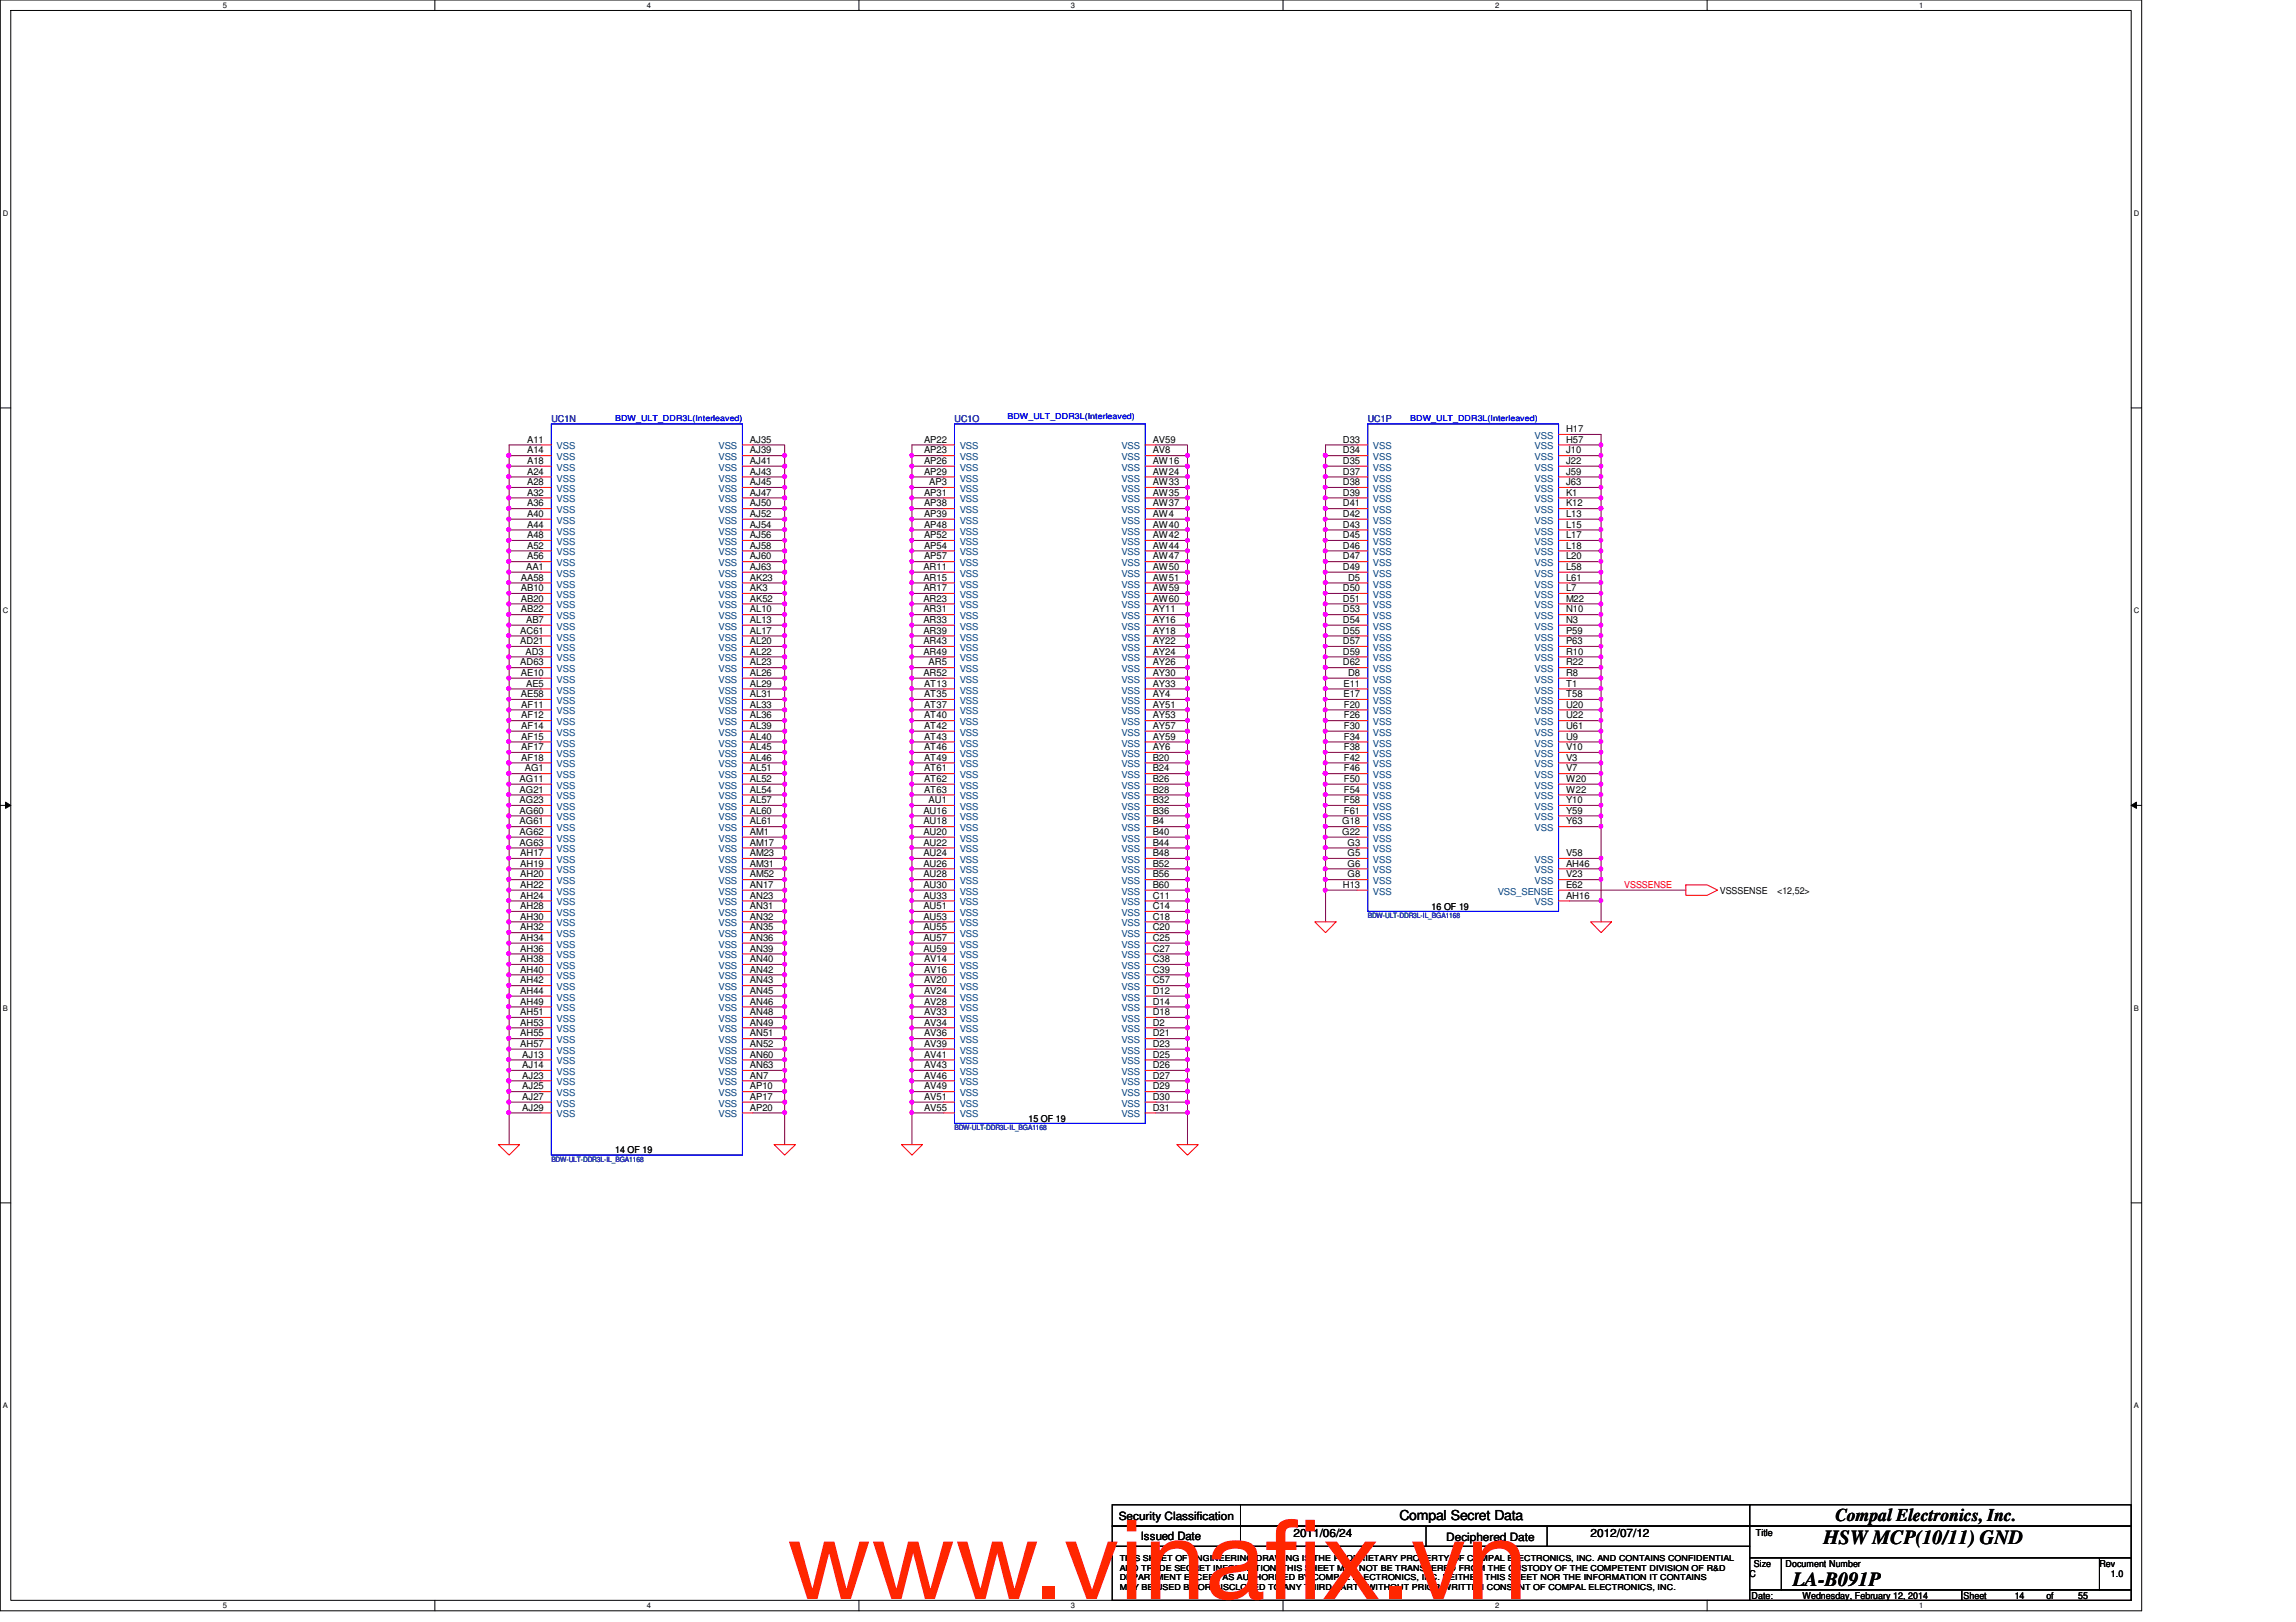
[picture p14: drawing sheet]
<svg xmlns="http://www.w3.org/2000/svg" width="297mm" height="210mm" viewBox="0 0 297 210" stroke-linecap="round" stroke-linejoin="round" font-family="sans-serif">
<defs><g id="words">
<g font-size="14.1" fill="#ff2600">
<text x="101.8" y="206.9">www.vinaf</text>
<text x="163.7" y="206.9">ix.vn</text>
</g>
<g font-size="2.6">
<text x="235.9" y="199.8">HSW MCP(10/11) GND</text>
<text x="231.9" y="205.3">LA-B091P</text>
</g>
<text font-size="2.3" x="237.4" y="196.9">Compal Electronics, Inc.</text>
<text font-size="1.8" x="181.1" y="196.8">Compal Secret Data</text>
<g font-size="1.5">
<text x="144.7" y="196.6">Security Classification</text>
<text x="147.6" y="199.3">Issued Date</text>
<text x="167.3" y="198.8">2011/06/24</text>
<text x="187.1" y="199.4">Deciphered Date</text>
<text x="205.8" y="198.8">2012/07/12</text>
</g>
<g font-size="1.2">
<text x="68.2" y="57.3">A11</text>
<text x="68.2" y="58.7">A14</text>
<text x="97" y="57.3">AJ35</text>
<text x="97" y="58.7">AJ39</text>
<text x="119.5" y="57.3">AP22</text>
<text x="119.5" y="58.7">AP23</text>
<text x="149.1" y="57.3">AV59</text>
<text x="149.1" y="58.7">AV8</text>
<text x="173.7" y="58.7">D34</text>
<text x="173.7" y="57.3">D33</text>
<text x="202.6" y="55.9">H17</text>
<text x="202.6" y="57.3">H57</text>
<text x="202.6" y="58.7">J10</text>
<text x="68.2" y="62.8">A28</text>
<text x="68.2" y="60">A18</text>
<text x="68.2" y="61.4">A24</text>
<text x="68.2" y="64.1">A32</text>
<text x="68.2" y="65.5">A36</text>
<text x="97" y="61.4">AJ43</text>
<text x="97" y="62.8">AJ45</text>
<text x="97" y="65.5">AJ50</text>
<text x="97" y="64.1">AJ47</text>
<text x="97" y="60">AJ41</text>
<text x="119.5" y="65.5">AP38</text>
<text x="119.5" y="61.4">AP29</text>
<text x="119.5" y="64.1">AP31</text>
<text x="119.5" y="60">AP26</text>
<text x="120.2" y="62.8">AP3</text>
<text x="149.1" y="61.4">AW24</text>
<text x="149.1" y="62.8">AW33</text>
<text x="149.1" y="64.1">AW35</text>
<text x="149.1" y="65.5">AW37</text>
<text x="149.1" y="60">AW16</text>
<text x="173.7" y="64.1">D39</text>
<text x="173.7" y="62.8">D38</text>
<text x="173.7" y="61.4">D37</text>
<text x="173.7" y="60">D35</text>
<text x="173.7" y="65.5">D41</text>
<text x="202.6" y="65.5">K12</text>
<text x="202.6" y="64.1">K1</text>
<text x="202.6" y="62.8">J63</text>
<text x="202.6" y="61.4">J59</text>
<text x="202.6" y="60">J22</text>
<text x="68.2" y="66.9">A40</text>
<text x="68.2" y="68.3">A44</text>
<text x="68.2" y="69.6">A48</text>
<text x="68.2" y="71">A52</text>
<text x="97" y="66.9">AJ52</text>
<text x="97" y="69.6">AJ56</text>
<text x="97" y="71">AJ58</text>
<text x="97" y="68.3">AJ54</text>
<text x="119.5" y="66.9">AP39</text>
<text x="119.5" y="69.6">AP52</text>
<text x="119.5" y="71">AP54</text>
<text x="119.5" y="68.3">AP48</text>
<text x="149.1" y="66.9">AW4</text>
<text x="149.1" y="69.6">AW42</text>
<text x="149.1" y="71">AW44</text>
<text x="149.1" y="68.3">AW40</text>
<text x="173.7" y="68.3">D43</text>
<text x="173.7" y="69.6">D45</text>
<text x="173.7" y="71">D46</text>
<text x="173.7" y="66.9">D42</text>
<text x="202.6" y="71">L18</text>
<text x="202.6" y="69.6">L17</text>
<text x="202.6" y="68.3">L15</text>
<text x="202.6" y="66.9">L13</text>
<text x="67.4" y="75.1">AA58</text>
<text x="67.4" y="76.5">AB10</text>
<text x="67.4" y="77.9">AB20</text>
<text x="68.1" y="73.7">AA1</text>
<text x="68.2" y="72.4">A56</text>
<text x="97" y="72.4">AJ60</text>
<text x="97" y="73.7">AJ63</text>
<text x="97" y="75.1">AK23</text>
<text x="97" y="76.5">AK3</text>
<text x="97" y="77.9">AK52</text>
<text x="119.5" y="73.7">AR11</text>
<text x="119.5" y="75.1">AR15</text>
<text x="119.5" y="76.5">AR17</text>
<text x="119.5" y="77.9">AR23</text>
<text x="119.5" y="72.4">AP57</text>
<text x="149.1" y="72.4">AW47</text>
<text x="149.1" y="73.7">AW50</text>
<text x="149.1" y="75.1">AW51</text>
<text x="149.1" y="76.5">AW59</text>
<text x="149.1" y="77.9">AW60</text>
<text x="173.7" y="72.4">D47</text>
<text x="173.7" y="76.5">D50</text>
<text x="173.7" y="77.9">D51</text>
<text x="173.7" y="73.7">D49</text>
<text x="174.4" y="75.1">D5</text>
<text x="202.6" y="77.9">M22</text>
<text x="202.6" y="75.1">L61</text>
<text x="202.6" y="73.7">L58</text>
<text x="202.6" y="72.4">L20</text>
<text x="202.6" y="76.5">L7</text>
<text x="67.3" y="82">AC61</text>
<text x="67.3" y="83.4">AD21</text>
<text x="67.4" y="79.2">AB22</text>
<text x="68.1" y="80.6">AB7</text>
<text x="97" y="79.2">AL10</text>
<text x="97" y="80.6">AL13</text>
<text x="97" y="82">AL17</text>
<text x="97" y="83.4">AL20</text>
<text x="119.5" y="79.2">AR31</text>
<text x="119.5" y="80.6">AR33</text>
<text x="119.5" y="82">AR39</text>
<text x="119.5" y="83.4">AR43</text>
<text x="149.1" y="79.2">AY11</text>
<text x="149.1" y="80.6">AY16</text>
<text x="149.1" y="82">AY18</text>
<text x="149.1" y="83.4">AY22</text>
<text x="173.7" y="79.2">D53</text>
<text x="173.7" y="80.6">D54</text>
<text x="173.7" y="82">D55</text>
<text x="173.7" y="83.4">D57</text>
<text x="202.6" y="83.4">P63</text>
<text x="202.6" y="82">P59</text>
<text x="202.6" y="80.6">N3</text>
<text x="202.6" y="79.2">N10</text>
<text x="67.3" y="86.1">AD63</text>
<text x="67.4" y="87.5">AE10</text>
<text x="68" y="84.7">AD3</text>
<text x="68.1" y="88.9">AE5</text>
<text x="97" y="84.7">AL22</text>
<text x="97" y="86.1">AL23</text>
<text x="97" y="87.5">AL26</text>
<text x="97" y="88.9">AL29</text>
<text x="119.5" y="84.7">AR49</text>
<text x="119.5" y="87.5">AR52</text>
<text x="119.5" y="88.9">AT13</text>
<text x="120.1" y="86.1">AR5</text>
<text x="149.1" y="84.7">AY24</text>
<text x="149.1" y="86.1">AY26</text>
<text x="149.1" y="87.5">AY30</text>
<text x="149.1" y="88.9">AY33</text>
<text x="173.7" y="84.7">D59</text>
<text x="173.7" y="86.1">D62</text>
<text x="173.8" y="88.9">E11</text>
<text x="174.4" y="87.5">D8</text>
<text x="202.6" y="88.9">T1</text>
<text x="202.6" y="86.1">R22</text>
<text x="202.6" y="87.5">R8</text>
<text x="202.6" y="84.7">R10</text>
<text x="67.4" y="90.2">AE58</text>
<text x="67.4" y="91.6">AF11</text>
<text x="67.4" y="93">AF12</text>
<text x="67.4" y="94.3">AF14</text>
<text x="67.4" y="95.7">AF15</text>
<text x="97" y="90.2">AL31</text>
<text x="97" y="91.6">AL33</text>
<text x="97" y="93">AL36</text>
<text x="97" y="94.3">AL39</text>
<text x="97" y="95.7">AL40</text>
<text x="119.5" y="90.2">AT35</text>
<text x="119.5" y="91.6">AT37</text>
<text x="119.5" y="93">AT40</text>
<text x="119.5" y="94.3">AT42</text>
<text x="119.5" y="95.7">AT43</text>
<text x="149.1" y="90.2">AY4</text>
<text x="149.1" y="91.6">AY51</text>
<text x="149.1" y="93">AY53</text>
<text x="149.1" y="94.3">AY57</text>
<text x="149.1" y="95.7">AY59</text>
<text x="173.8" y="90.2">E17</text>
<text x="173.9" y="95.7">F34</text>
<text x="173.9" y="94.3">F30</text>
<text x="173.9" y="93">F26</text>
<text x="173.9" y="91.6">F20</text>
<text x="202.6" y="95.7">U9</text>
<text x="202.6" y="93">U22</text>
<text x="202.6" y="94.3">U61</text>
<text x="202.6" y="91.6">U20</text>
<text x="202.6" y="90.2">T58</text>
<text x="67.2" y="101.2">AG11</text>
<text x="67.4" y="97.1">AF17</text>
<text x="67.4" y="98.4">AF18</text>
<text x="67.9" y="99.8">AG1</text>
<text x="97" y="99.8">AL51</text>
<text x="97" y="97.1">AL45</text>
<text x="97" y="98.4">AL46</text>
<text x="97" y="101.2">AL52</text>
<text x="119.5" y="97.1">AT46</text>
<text x="119.5" y="98.4">AT49</text>
<text x="119.5" y="99.8">AT61</text>
<text x="119.5" y="101.2">AT62</text>
<text x="149.1" y="97.1">AY6</text>
<text x="149.1" y="98.4">B20</text>
<text x="149.1" y="99.8">B24</text>
<text x="149.1" y="101.2">B26</text>
<text x="173.9" y="97.1">F38</text>
<text x="173.9" y="101.2">F50</text>
<text x="173.9" y="98.4">F42</text>
<text x="173.9" y="99.8">F46</text>
<text x="202.6" y="97.1">V10</text>
<text x="202.6" y="101.2">W20</text>
<text x="202.6" y="99.8">V7</text>
<text x="202.6" y="98.4">V3</text>
<text x="67.2" y="103.9">AG23</text>
<text x="67.2" y="105.3">AG60</text>
<text x="67.2" y="106.7">AG61</text>
<text x="67.2" y="102.6">AG21</text>
<text x="97" y="102.6">AL54</text>
<text x="97" y="103.9">AL57</text>
<text x="97" y="105.3">AL60</text>
<text x="97" y="106.7">AL61</text>
<text x="119.5" y="106.7">AU18</text>
<text x="119.5" y="105.3">AU16</text>
<text x="119.5" y="102.6">AT63</text>
<text x="120.1" y="103.9">AU1</text>
<text x="149.1" y="102.6">B28</text>
<text x="149.1" y="103.9">B32</text>
<text x="149.1" y="105.3">B36</text>
<text x="149.1" y="106.7">B4</text>
<text x="173.6" y="106.7">G18</text>
<text x="173.9" y="102.6">F54</text>
<text x="173.9" y="103.9">F58</text>
<text x="173.9" y="105.3">F61</text>
<text x="202.6" y="106.7">Y63</text>
<text x="202.6" y="105.3">Y59</text>
<text x="202.6" y="103.9">Y10</text>
<text x="202.6" y="102.6">W22</text>
<text x="67.2" y="108">AG62</text>
<text x="67.2" y="109.4">AG63</text>
<text x="67.3" y="112.1">AH19</text>
<text x="67.3" y="113.5">AH20</text>
<text x="67.3" y="110.8">AH17</text>
<text x="97" y="108">AM1</text>
<text x="97" y="109.4">AM17</text>
<text x="97" y="110.8">AM23</text>
<text x="97" y="112.1">AM31</text>
<text x="97" y="113.5">AM52</text>
<text x="119.5" y="109.4">AU22</text>
<text x="119.5" y="113.5">AU28</text>
<text x="119.5" y="112.1">AU26</text>
<text x="119.5" y="110.8">AU24</text>
<text x="119.5" y="108">AU20</text>
<text x="149.1" y="108">B40</text>
<text x="149.1" y="109.4">B44</text>
<text x="149.1" y="110.8">B48</text>
<text x="149.1" y="112.1">B52</text>
<text x="149.1" y="113.5">B56</text>
<text x="173.6" y="108">G22</text>
<text x="174.3" y="112.1">G6</text>
<text x="174.3" y="109.4">G3</text>
<text x="174.3" y="110.8">G5</text>
<text x="174.3" y="113.5">G8</text>
<text x="202.6" y="110.8">V58</text>
<text x="202.6" y="112.1">AH46</text>
<text x="202.6" y="113.5">V23</text>
<text x="67.3" y="116.3">AH24</text>
<text x="67.3" y="117.6">AH28</text>
<text x="67.3" y="119">AH30</text>
<text x="67.3" y="114.9">AH22</text>
<text x="97" y="116.3">AN23</text>
<text x="97" y="114.9">AN17</text>
<text x="97" y="117.6">AN31</text>
<text x="97" y="119">AN32</text>
<text x="119.5" y="116.3">AU33</text>
<text x="119.5" y="114.9">AU30</text>
<text x="119.5" y="117.6">AU51</text>
<text x="119.5" y="119">AU53</text>
<text x="149.1" y="114.9">B60</text>
<text x="149.1" y="119">C18</text>
<text x="149.1" y="116.3">C11</text>
<text x="149.1" y="117.6">C14</text>
<text x="173.7" y="114.9">H13</text>
<text x="185.2" y="117.7">16 OF 19</text>
<text x="202.6" y="116.3">AH16</text>
<text x="202.6" y="114.9">E62</text>
<text x="222.5" y="115.7">VSSSENSE</text>
<text x="229.9" y="115.7">&lt;12,52&gt;</text>
<text x="67.3" y="124.5">AH38</text>
<text x="67.3" y="120.4">AH32</text>
<text x="67.3" y="125.9">AH40</text>
<text x="67.3" y="123.1">AH36</text>
<text x="67.3" y="121.8">AH34</text>
<text x="97" y="124.5">AN40</text>
<text x="97" y="120.4">AN35</text>
<text x="97" y="121.8">AN36</text>
<text x="97" y="123.1">AN39</text>
<text x="97" y="125.9">AN42</text>
<text x="119.5" y="120.4">AU55</text>
<text x="119.5" y="121.8">AU57</text>
<text x="119.5" y="123.1">AU59</text>
<text x="119.5" y="125.9">AV16</text>
<text x="119.5" y="124.5">AV14</text>
<text x="149.1" y="120.4">C20</text>
<text x="149.1" y="121.8">C25</text>
<text x="149.1" y="123.1">C27</text>
<text x="149.1" y="124.5">C38</text>
<text x="149.1" y="125.9">C39</text>
<text x="67.3" y="128.6">AH44</text>
<text x="67.3" y="130">AH49</text>
<text x="67.3" y="131.4">AH51</text>
<text x="67.3" y="127.3">AH42</text>
<text x="97" y="127.3">AN43</text>
<text x="97" y="128.6">AN45</text>
<text x="97" y="130">AN46</text>
<text x="97" y="131.4">AN48</text>
<text x="119.5" y="128.6">AV24</text>
<text x="119.5" y="131.4">AV33</text>
<text x="119.5" y="130">AV28</text>
<text x="119.5" y="127.3">AV20</text>
<text x="149.1" y="127.3">C57</text>
<text x="149.1" y="128.6">D12</text>
<text x="149.1" y="130">D14</text>
<text x="149.1" y="131.4">D18</text>
<text x="67.3" y="132.7">AH53</text>
<text x="67.3" y="134.1">AH55</text>
<text x="67.3" y="135.5">AH57</text>
<text x="67.6" y="136.9">AJ13</text>
<text x="97" y="132.7">AN49</text>
<text x="97" y="134.1">AN51</text>
<text x="97" y="135.5">AN52</text>
<text x="97" y="136.9">AN60</text>
<text x="119.5" y="134.1">AV36</text>
<text x="119.5" y="135.5">AV39</text>
<text x="119.5" y="136.9">AV41</text>
<text x="119.5" y="132.7">AV34</text>
<text x="149.1" y="136.9">D25</text>
<text x="149.1" y="135.5">D23</text>
<text x="149.1" y="132.7">D2</text>
<text x="149.1" y="134.1">D21</text>
<text x="67.6" y="138.2">AJ14</text>
<text x="67.6" y="139.6">AJ23</text>
<text x="67.6" y="141">AJ25</text>
<text x="67.6" y="142.3">AJ27</text>
<text x="67.6" y="143.7">AJ29</text>
<text x="97" y="141">AP10</text>
<text x="97" y="138.2">AN63</text>
<text x="97" y="139.6">AN7</text>
<text x="97" y="142.3">AP17</text>
<text x="97" y="143.7">AP20</text>
<text x="119.5" y="143.7">AV55</text>
<text x="119.5" y="138.2">AV43</text>
<text x="119.5" y="139.6">AV46</text>
<text x="119.5" y="141">AV49</text>
<text x="119.5" y="142.3">AV51</text>
<text x="149.1" y="138.2">D26</text>
<text x="149.1" y="139.6">D27</text>
<text x="149.1" y="141">D29</text>
<text x="149.1" y="142.3">D30</text>
<text x="149.1" y="143.7">D31</text>
<text x="79.6" y="149.3">14 OF 19</text>
<text x="133.1" y="145.2">15 OF 19</text>
<text x="226.9" y="202.7">Size</text>
<text x="227.2" y="198.8">Title</text>
<text x="231" y="202.7">Document Number</text>
<text x="271.6" y="202.7">Rev</text>
<text x="226.4" y="204.1">C</text>
<text x="226.6" y="206.9">Date:</text>
<text x="233.2" y="206.9">Wednesday, February 12, 2014</text>
<text x="254" y="206.9">Sheet</text>
<text x="260.6" y="206.9">14</text>
<text x="264.7" y="206.9">of</text>
<text x="268.9" y="206.9">55</text>
<text x="273.1" y="204.1">1.0</text>
</g>
<g font-size="1.2" fill="#000080">
<text x="71.3" y="54.6">UC1N</text>
<text x="123.5" y="54.6">UC1O</text>
<text x="177" y="54.6">UC1P</text>
</g>
<g font-size="1.2" fill="#004080">
<text x="72" y="58.2">VSS</text>
<text x="72" y="59.6">VSS</text>
<text x="93" y="58.2">VSS</text>
<text x="93" y="59.6">VSS</text>
<text x="124.2" y="58.2">VSS</text>
<text x="124.2" y="59.6">VSS</text>
<text x="145.1" y="58.2">VSS</text>
<text x="145.1" y="59.6">VSS</text>
<text x="177.6" y="59.6">VSS</text>
<text x="177.6" y="58.2">VSS</text>
<text x="198.5" y="56.8">VSS</text>
<text x="198.5" y="58.2">VSS</text>
<text x="198.5" y="59.6">VSS</text>
<text x="72" y="63.7">VSS</text>
<text x="72" y="60.9">VSS</text>
<text x="72" y="62.3">VSS</text>
<text x="72" y="65">VSS</text>
<text x="93" y="62.3">VSS</text>
<text x="93" y="63.7">VSS</text>
<text x="93" y="65">VSS</text>
<text x="93" y="60.9">VSS</text>
<text x="124.2" y="62.3">VSS</text>
<text x="124.2" y="65">VSS</text>
<text x="124.2" y="60.9">VSS</text>
<text x="124.2" y="63.7">VSS</text>
<text x="145.1" y="62.3">VSS</text>
<text x="145.1" y="63.7">VSS</text>
<text x="145.1" y="65">VSS</text>
<text x="145.1" y="60.9">VSS</text>
<text x="177.6" y="65">VSS</text>
<text x="177.6" y="63.7">VSS</text>
<text x="177.6" y="62.3">VSS</text>
<text x="177.6" y="60.9">VSS</text>
<text x="198.5" y="65">VSS</text>
<text x="198.5" y="63.7">VSS</text>
<text x="198.5" y="62.3">VSS</text>
<text x="198.5" y="60.9">VSS</text>
<text x="72" y="66.4">VSS</text>
<text x="72" y="67.8">VSS</text>
<text x="72" y="69.2">VSS</text>
<text x="72" y="70.5">VSS</text>
<text x="72" y="71.9">VSS</text>
<text x="93" y="66.4">VSS</text>
<text x="93" y="67.8">VSS</text>
<text x="93" y="70.5">VSS</text>
<text x="93" y="71.9">VSS</text>
<text x="93" y="69.2">VSS</text>
<text x="124.2" y="66.4">VSS</text>
<text x="124.2" y="67.8">VSS</text>
<text x="124.2" y="70.5">VSS</text>
<text x="124.2" y="71.9">VSS</text>
<text x="124.2" y="69.2">VSS</text>
<text x="145.1" y="66.4">VSS</text>
<text x="145.1" y="67.8">VSS</text>
<text x="145.1" y="70.5">VSS</text>
<text x="145.1" y="71.9">VSS</text>
<text x="145.1" y="69.2">VSS</text>
<text x="177.6" y="69.2">VSS</text>
<text x="177.6" y="70.5">VSS</text>
<text x="177.6" y="71.9">VSS</text>
<text x="177.6" y="67.8">VSS</text>
<text x="177.6" y="66.4">VSS</text>
<text x="198.5" y="71.9">VSS</text>
<text x="198.5" y="70.5">VSS</text>
<text x="198.5" y="69.2">VSS</text>
<text x="198.5" y="67.8">VSS</text>
<text x="198.5" y="66.4">VSS</text>
<text x="72" y="73.3">VSS</text>
<text x="72" y="74.6">VSS</text>
<text x="72" y="76">VSS</text>
<text x="72" y="77.4">VSS</text>
<text x="93" y="73.3">VSS</text>
<text x="93" y="74.6">VSS</text>
<text x="93" y="76">VSS</text>
<text x="93" y="77.4">VSS</text>
<text x="124.2" y="74.6">VSS</text>
<text x="124.2" y="73.3">VSS</text>
<text x="124.2" y="76">VSS</text>
<text x="124.2" y="77.4">VSS</text>
<text x="145.1" y="73.3">VSS</text>
<text x="145.1" y="74.6">VSS</text>
<text x="145.1" y="76">VSS</text>
<text x="145.1" y="77.4">VSS</text>
<text x="177.6" y="73.3">VSS</text>
<text x="177.6" y="76">VSS</text>
<text x="177.6" y="77.4">VSS</text>
<text x="177.6" y="74.6">VSS</text>
<text x="198.5" y="76">VSS</text>
<text x="198.5" y="74.6">VSS</text>
<text x="198.5" y="73.3">VSS</text>
<text x="198.5" y="77.4">VSS</text>
<text x="72" y="78.7">VSS</text>
<text x="72" y="80.1">VSS</text>
<text x="72" y="81.5">VSS</text>
<text x="72" y="82.9">VSS</text>
<text x="93" y="78.7">VSS</text>
<text x="93" y="80.1">VSS</text>
<text x="93" y="81.5">VSS</text>
<text x="93" y="82.9">VSS</text>
<text x="124.2" y="78.7">VSS</text>
<text x="124.2" y="80.1">VSS</text>
<text x="124.2" y="81.5">VSS</text>
<text x="124.2" y="82.9">VSS</text>
<text x="145.1" y="80.1">VSS</text>
<text x="145.1" y="81.5">VSS</text>
<text x="145.1" y="82.9">VSS</text>
<text x="145.1" y="78.7">VSS</text>
<text x="177.6" y="78.7">VSS</text>
<text x="177.6" y="80.1">VSS</text>
<text x="177.6" y="81.5">VSS</text>
<text x="177.6" y="82.9">VSS</text>
<text x="198.5" y="82.9">VSS</text>
<text x="198.5" y="81.5">VSS</text>
<text x="198.5" y="80.1">VSS</text>
<text x="198.5" y="78.7">VSS</text>
<text x="72" y="84.2">VSS</text>
<text x="72" y="85.6">VSS</text>
<text x="72" y="87">VSS</text>
<text x="72" y="88.3">VSS</text>
<text x="72" y="89.7">VSS</text>
<text x="93" y="84.2">VSS</text>
<text x="93" y="85.6">VSS</text>
<text x="93" y="87">VSS</text>
<text x="93" y="88.3">VSS</text>
<text x="93" y="89.7">VSS</text>
<text x="124.2" y="84.2">VSS</text>
<text x="124.2" y="85.6">VSS</text>
<text x="124.2" y="87">VSS</text>
<text x="124.2" y="88.3">VSS</text>
<text x="124.2" y="89.7">VSS</text>
<text x="145.1" y="84.2">VSS</text>
<text x="145.1" y="85.6">VSS</text>
<text x="145.1" y="87">VSS</text>
<text x="145.1" y="88.3">VSS</text>
<text x="145.1" y="89.7">VSS</text>
<text x="177.6" y="85.6">VSS</text>
<text x="177.6" y="84.2">VSS</text>
<text x="177.6" y="87">VSS</text>
<text x="177.6" y="88.3">VSS</text>
<text x="177.6" y="89.7">VSS</text>
<text x="198.5" y="89.7">VSS</text>
<text x="198.5" y="87">VSS</text>
<text x="198.5" y="88.3">VSS</text>
<text x="198.5" y="85.6">VSS</text>
<text x="198.5" y="84.2">VSS</text>
<text x="72" y="91.1">VSS</text>
<text x="72" y="92.5">VSS</text>
<text x="72" y="93.9">VSS</text>
<text x="72" y="95.2">VSS</text>
<text x="93" y="91.1">VSS</text>
<text x="93" y="92.5">VSS</text>
<text x="93" y="93.9">VSS</text>
<text x="93" y="95.2">VSS</text>
<text x="124.2" y="91.1">VSS</text>
<text x="124.2" y="92.5">VSS</text>
<text x="124.2" y="93.9">VSS</text>
<text x="124.2" y="95.2">VSS</text>
<text x="145.1" y="91.1">VSS</text>
<text x="145.1" y="92.5">VSS</text>
<text x="145.1" y="93.9">VSS</text>
<text x="145.1" y="95.2">VSS</text>
<text x="177.6" y="91.1">VSS</text>
<text x="177.6" y="95.2">VSS</text>
<text x="177.6" y="93.9">VSS</text>
<text x="177.6" y="92.5">VSS</text>
<text x="198.5" y="93.9">VSS</text>
<text x="198.5" y="95.2">VSS</text>
<text x="198.5" y="92.5">VSS</text>
<text x="198.5" y="91.1">VSS</text>
<text x="72" y="98">VSS</text>
<text x="72" y="100.7">VSS</text>
<text x="72" y="99.3">VSS</text>
<text x="72" y="96.6">VSS</text>
<text x="93" y="100.7">VSS</text>
<text x="93" y="96.6">VSS</text>
<text x="93" y="98">VSS</text>
<text x="93" y="99.3">VSS</text>
<text x="124.2" y="96.6">VSS</text>
<text x="124.2" y="98">VSS</text>
<text x="124.2" y="99.3">VSS</text>
<text x="124.2" y="100.7">VSS</text>
<text x="145.1" y="96.6">VSS</text>
<text x="145.1" y="98">VSS</text>
<text x="145.1" y="99.3">VSS</text>
<text x="145.1" y="100.7">VSS</text>
<text x="177.6" y="98">VSS</text>
<text x="177.6" y="99.3">VSS</text>
<text x="177.6" y="96.6">VSS</text>
<text x="177.6" y="100.7">VSS</text>
<text x="198.5" y="98">VSS</text>
<text x="198.5" y="96.6">VSS</text>
<text x="198.5" y="100.7">VSS</text>
<text x="198.5" y="99.3">VSS</text>
<text x="72" y="102.1">VSS</text>
<text x="72" y="104.8">VSS</text>
<text x="72" y="106.2">VSS</text>
<text x="72" y="107.6">VSS</text>
<text x="72" y="103.5">VSS</text>
<text x="93" y="102.1">VSS</text>
<text x="93" y="103.5">VSS</text>
<text x="93" y="104.8">VSS</text>
<text x="93" y="106.2">VSS</text>
<text x="93" y="107.6">VSS</text>
<text x="124.2" y="102.1">VSS</text>
<text x="124.2" y="103.5">VSS</text>
<text x="124.2" y="104.8">VSS</text>
<text x="124.2" y="107.6">VSS</text>
<text x="124.2" y="106.2">VSS</text>
<text x="145.1" y="102.1">VSS</text>
<text x="145.1" y="103.5">VSS</text>
<text x="145.1" y="104.8">VSS</text>
<text x="145.1" y="106.2">VSS</text>
<text x="145.1" y="107.6">VSS</text>
<text x="177.6" y="102.1">VSS</text>
<text x="177.6" y="103.5">VSS</text>
<text x="177.6" y="104.8">VSS</text>
<text x="177.6" y="106.2">VSS</text>
<text x="177.6" y="107.6">VSS</text>
<text x="198.5" y="107.6">VSS</text>
<text x="198.5" y="106.2">VSS</text>
<text x="198.5" y="104.8">VSS</text>
<text x="198.5" y="103.5">VSS</text>
<text x="198.5" y="102.1">VSS</text>
<text x="72" y="108.9">VSS</text>
<text x="72" y="110.3">VSS</text>
<text x="72" y="113">VSS</text>
<text x="72" y="111.7">VSS</text>
<text x="93" y="108.9">VSS</text>
<text x="93" y="110.3">VSS</text>
<text x="93" y="111.7">VSS</text>
<text x="93" y="113">VSS</text>
<text x="124.2" y="110.3">VSS</text>
<text x="124.2" y="113">VSS</text>
<text x="124.2" y="111.7">VSS</text>
<text x="124.2" y="108.9">VSS</text>
<text x="145.1" y="108.9">VSS</text>
<text x="145.1" y="110.3">VSS</text>
<text x="145.1" y="111.7">VSS</text>
<text x="145.1" y="113">VSS</text>
<text x="177.6" y="108.9">VSS</text>
<text x="177.6" y="113">VSS</text>
<text x="177.6" y="110.3">VSS</text>
<text x="177.6" y="111.7">VSS</text>
<text x="198.5" y="111.7">VSS</text>
<text x="198.5" y="113">VSS</text>
<text x="72" y="117.2">VSS</text>
<text x="72" y="118.5">VSS</text>
<text x="72" y="119.9">VSS</text>
<text x="72" y="115.8">VSS</text>
<text x="72" y="114.4">VSS</text>
<text x="93" y="117.2">VSS</text>
<text x="93" y="114.4">VSS</text>
<text x="93" y="115.8">VSS</text>
<text x="93" y="118.5">VSS</text>
<text x="93" y="119.9">VSS</text>
<text x="124.2" y="117.2">VSS</text>
<text x="124.2" y="115.8">VSS</text>
<text x="124.2" y="118.5">VSS</text>
<text x="124.2" y="119.9">VSS</text>
<text x="124.2" y="114.4">VSS</text>
<text x="145.1" y="114.4">VSS</text>
<text x="145.1" y="115.8">VSS</text>
<text x="145.1" y="119.9">VSS</text>
<text x="145.1" y="117.2">VSS</text>
<text x="145.1" y="118.5">VSS</text>
<text x="177.6" y="114.4">VSS</text>
<text x="177.6" y="115.8">VSS</text>
<text x="193.8" y="115.8">VSS_SENSE</text>
<text x="198.5" y="117.2">VSS</text>
<text x="198.5" y="114.4">VSS</text>
<text x="72" y="125.4">VSS</text>
<text x="72" y="121.3">VSS</text>
<text x="72" y="124">VSS</text>
<text x="72" y="122.6">VSS</text>
<text x="93" y="125.4">VSS</text>
<text x="93" y="121.3">VSS</text>
<text x="93" y="122.6">VSS</text>
<text x="93" y="124">VSS</text>
<text x="124.2" y="121.3">VSS</text>
<text x="124.2" y="122.6">VSS</text>
<text x="124.2" y="124">VSS</text>
<text x="124.2" y="125.4">VSS</text>
<text x="145.1" y="121.3">VSS</text>
<text x="145.1" y="122.6">VSS</text>
<text x="145.1" y="124">VSS</text>
<text x="145.1" y="125.4">VSS</text>
<text x="72" y="129.5">VSS</text>
<text x="72" y="130.9">VSS</text>
<text x="72" y="126.7">VSS</text>
<text x="72" y="128.1">VSS</text>
<text x="93" y="126.7">VSS</text>
<text x="93" y="128.1">VSS</text>
<text x="93" y="129.5">VSS</text>
<text x="93" y="130.9">VSS</text>
<text x="124.2" y="126.7">VSS</text>
<text x="124.2" y="129.5">VSS</text>
<text x="124.2" y="130.9">VSS</text>
<text x="124.2" y="128.1">VSS</text>
<text x="145.1" y="126.7">VSS</text>
<text x="145.1" y="128.1">VSS</text>
<text x="145.1" y="129.5">VSS</text>
<text x="145.1" y="130.9">VSS</text>
<text x="72" y="132.2">VSS</text>
<text x="72" y="133.6">VSS</text>
<text x="72" y="135">VSS</text>
<text x="72" y="136.4">VSS</text>
<text x="72" y="137.8">VSS</text>
<text x="93" y="133.6">VSS</text>
<text x="93" y="132.2">VSS</text>
<text x="93" y="135">VSS</text>
<text x="93" y="136.4">VSS</text>
<text x="93" y="137.8">VSS</text>
<text x="124.2" y="132.2">VSS</text>
<text x="124.2" y="135">VSS</text>
<text x="124.2" y="136.4">VSS</text>
<text x="124.2" y="137.8">VSS</text>
<text x="124.2" y="133.6">VSS</text>
<text x="145.1" y="137.8">VSS</text>
<text x="145.1" y="136.4">VSS</text>
<text x="145.1" y="132.2">VSS</text>
<text x="145.1" y="133.6">VSS</text>
<text x="145.1" y="135">VSS</text>
<text x="72" y="139.1">VSS</text>
<text x="72" y="140.5">VSS</text>
<text x="72" y="141.9">VSS</text>
<text x="72" y="143.2">VSS</text>
<text x="93" y="141.9">VSS</text>
<text x="93" y="139.1">VSS</text>
<text x="93" y="140.5">VSS</text>
<text x="93" y="143.2">VSS</text>
<text x="124.2" y="139.1">VSS</text>
<text x="124.2" y="140.5">VSS</text>
<text x="124.2" y="141.9">VSS</text>
<text x="124.2" y="143.2">VSS</text>
<text x="145.1" y="139.1">VSS</text>
<text x="145.1" y="140.5">VSS</text>
<text x="145.1" y="141.9">VSS</text>
<text x="145.1" y="143.2">VSS</text>
<text x="72" y="144.6">VSS</text>
<text x="93" y="144.6">VSS</text>
<text x="124.2" y="144.6">VSS</text>
<text x="145.1" y="144.6">VSS</text>
</g>
<text font-size="1.2" fill="#f00" x="210.1" y="114.9">VSSSENSE</text>
<g font-size="1.1" fill="#00f">
<text x="79.6" y="54.4">BDW_ULT_DDR3L(Interleaved)</text>
<text x="130.3" y="54.2">BDW_ULT_DDR3L(Interleaved)</text>
<text x="182.5" y="54.4">BDW_ULT_DDR3L(Interleaved)</text>
</g>
<g font-size="1.1">
<text x="144.9" y="202">THIS SHEET OF ENGINEERING DRAWING IS THE PROPRIETARY PROPERTY OF COMPAL ELECTRONICS, INC. AND CONTAINS CONFIDENTIAL</text>
<text x="144.9" y="203.2">AND TRADE SECRET INFORMATION. THIS SHEET MAY NOT BE TRANSFERED FROM THE CUSTODY OF THE COMPETENT DIVISION OF R&amp;D</text>
<text x="144.9" y="204.5">DEPARTMENT EXCEPT AS AUTHORIZED BY COMPAL ELECTRONICS, INC. NEITHER THIS SHEET NOR THE INFORMATION IT CONTAINS</text>
<text x="144.9" y="205.7">MAY BE USED BY OR DISCLOSED TO ANY THIRD PARTY WITHOUT PRIOR WRITTEN CONSENT OF COMPAL ELECTRONICS, INC.</text>
</g>
<g font-size="1">
<text x="28.8" y="1">5</text>
<text x="83.7" y="1">4</text>
<text x="138.6" y="1">3</text>
<text x="193.4" y="1">2</text>
<text x="248.3" y="1">1</text>
<text x=".4" y="27.9">D</text>
<text x="276.1" y="27.9">D</text>
<text x=".4" y="79.4">C</text>
<text x="276.1" y="79.4">C</text>
<text x=".4" y="130.8">B</text>
<text x="276.1" y="130.8">B</text>
<text x=".4" y="182.2">A</text>
<text x="276.1" y="182.2">A</text>
<text x="28.8" y="208.1">5</text>
<text x="83.7" y="208.1">4</text>
<text x="138.6" y="208.1">3</text>
<text x="193.4" y="208.1">2</text>
<text x="248.3" y="208.1">1</text>
</g>
<g font-size=".9" fill="#000080">
<text x="177" y="118.8">BDW-ULT-DDR3L-IL_BGA1168</text>
<text x="123.5" y="146.2">BDW-ULT-DDR3L-IL_BGA1168</text>
<text x="71.3" y="150.3">BDW-ULT-DDR3L-IL_BGA1168</text>
</g>
</g></defs>
<path d="M0 0h277.1v208.5h-277.1zM1.4 1.4h274.3v205.7h-274.3z" fill="none" stroke="#000" stroke-width=".13"/>
<g fill="#fff">
<path d="M28.8 .1h.6v1.1h-.6z"/>
<path d="M28.8 207.2h.6v1.1h-.6z"/>
</g>
<path d="M56.3 0v1.4M56.3 207.1v1.4" fill="none" stroke="#000" stroke-width=".13"/>
<g fill="#fff">
<path d="M83.7 .1h.5v1.1h-.5z"/>
<path d="M83.7 207.2h.5v1.1h-.5z"/>
</g>
<path d="M111.1 0v1.4M111.1 207.1v1.4" fill="none" stroke="#000" stroke-width=".13"/>
<g fill="#fff">
<path d="M138.6 .1h.5v1.1h-.5z"/>
<path d="M138.6 207.2h.5v1.1h-.5z"/>
</g>
<path d="M166 0v1.4M166 207.1v1.4" fill="none" stroke="#000" stroke-width=".13"/>
<g fill="#fff">
<path d="M193.4 .1h.6v1.1h-.6z"/>
<path d="M193.4 207.2h.6v1.1h-.6z"/>
</g>
<path d="M220.9 0v1.4M220.9 207.1v1.4" fill="none" stroke="#000" stroke-width=".13"/>
<g fill="#fff">
<path d="M248.3 .1h.5v1.1h-.5z"/>
<path d="M248.3 207.2h.5v1.1h-.5z"/>
<path d="M.4 27.1h.7v1.1h-.7z"/>
<path d="M276.1 27.1h.7v1.1h-.7z"/>
<path d="M.4 78.5h.7v1.1h-.7z"/>
<path d="M276.1 78.5h.7v1.1h-.7z"/>
</g>
<path d="M0 52.8h1.4M275.7 52.8h1.4" fill="none" stroke="#000" stroke-width=".13"/>
<g fill="#fff">
<path d="M.4 129.9h.6v1.1h-.6z"/>
<path d="M276.1 129.9h.6v1.1h-.6z"/>
</g>
<path d="M0 104.2h1.4M.7 103.8l.7 .4-.7 .4zM275.7 104.2l.7-.4v.8zM275.7 104.2h1.4" fill="none" stroke="#000" stroke-width=".13"/>
<path d="M.7 103.8l.7 .4-.7 .4zM275.7 104.2l.7-.4v.8z" fill="#000"/>
<g fill="#fff">
<path d="M.4 181.4h.6v1.1h-.6z"/>
<path d="M276.1 181.4h.6v1.1h-.6z"/>
</g>
<path d="M0 155.7h1.4M275.7 155.7h1.4" fill="none" stroke="#000" stroke-width=".13"/>
<path d="M101.5 123.4v1.4" fill="none" stroke="#800040" stroke-width=".13"/>
<circle cx="101.5" cy="123.4" r=".26" fill="#f0f"/>
<circle cx="101.5" cy="123.4" r=".26" fill="none" stroke="#f0f" stroke-width=".13"/>
<path d="M97.4 124.8h4.1M101.5 122v1.4h-4.1" fill="none" stroke="#800040" stroke-width=".13"/>
<circle cx="101.5" cy="122.1" r=".26" fill="#f0f"/>
<circle cx="101.5" cy="122.1" r=".26" fill="none" stroke="#f0f" stroke-width=".13"/>
<path d="M101.5 119.3v1.4M97.4 122h4.1" fill="none" stroke="#800040" stroke-width=".13"/>
<circle cx="101.5" cy="119.3" r=".26" fill="#f0f"/>
<circle cx="101.5" cy="119.3" r=".26" fill="none" stroke="#f0f" stroke-width=".13"/>
<path d="M97.4 120.7h4.1M101.5 138.5v1.4" fill="none" stroke="#800040" stroke-width=".13"/>
<circle cx="101.5" cy="138.5" r=".25" fill="#f0f"/>
<circle cx="101.5" cy="138.5" r=".25" fill="none" stroke="#f0f" stroke-width=".13"/>
<path d="M101.5 117.9v1.4M97.4 138.5h4.1" fill="none" stroke="#800040" stroke-width=".13"/>
<circle cx="101.5" cy="117.9" r=".25" fill="#f0f"/>
<circle cx="101.5" cy="117.9" r=".25" fill="none" stroke="#f0f" stroke-width=".13"/>
<path d="M101.5 109.7v1.4" fill="none" stroke="#800040" stroke-width=".13"/>
<circle cx="101.5" cy="109.7" r=".26" fill="#f0f"/>
<circle cx="101.5" cy="109.7" r=".26" fill="none" stroke="#f0f" stroke-width=".13"/>
<path d="M101.5 115.2v1.4" fill="none" stroke="#800040" stroke-width=".13"/>
<circle cx="101.5" cy="115.2" r=".26" fill="#f0f"/>
<circle cx="101.5" cy="115.2" r=".26" fill="none" stroke="#f0f" stroke-width=".13"/>
<path d="M101.5 116.6v1.3" fill="none" stroke="#800040" stroke-width=".13"/>
<circle cx="101.5" cy="116.5" r=".26" fill="#f0f"/>
<circle cx="101.5" cy="116.5" r=".26" fill="none" stroke="#f0f" stroke-width=".13"/>
<path d="M101.5 120.7v1.3" fill="none" stroke="#800040" stroke-width=".13"/>
<circle cx="101.5" cy="120.7" r=".26" fill="#f0f"/>
<circle cx="101.5" cy="120.7" r=".26" fill="none" stroke="#f0f" stroke-width=".13"/>
<path d="M101.5 124.8v1.4" fill="none" stroke="#800040" stroke-width=".13"/>
<circle cx="101.5" cy="124.8" r=".25" fill="#f0f"/>
<circle cx="101.5" cy="124.8" r=".25" fill="none" stroke="#f0f" stroke-width=".13"/>
<path d="M101.5 134.4v1.4h-4.1" fill="none" stroke="#800040" stroke-width=".13"/>
<circle cx="101.5" cy="134.4" r=".26" fill="#f0f"/>
<circle cx="101.5" cy="134.4" r=".26" fill="none" stroke="#f0f" stroke-width=".13"/>
<path d="M97.4 134.4h4.1M97.4 133h4.1M101.5 130.3v1.4h-4.1" fill="none" stroke="#800040" stroke-width=".13"/>
<circle cx="101.5" cy="130.3" r=".26" fill="#f0f"/>
<circle cx="101.5" cy="130.3" r=".26" fill="none" stroke="#f0f" stroke-width=".13"/>
<path d="M101.5 86.4v1.4M97.4 130.3h4.1M97.4 128.9h4.1" fill="none" stroke="#800040" stroke-width=".13"/>
<circle cx="101.5" cy="86.4" r=".26" fill="#f0f"/>
<circle cx="101.5" cy="86.4" r=".26" fill="none" stroke="#f0f" stroke-width=".13"/>
<path d="M97.4 86.4h4.1M101.5 135.8v1.4" fill="none" stroke="#800040" stroke-width=".13"/>
<circle cx="101.5" cy="135.8" r=".26" fill="#f0f"/>
<circle cx="101.5" cy="135.8" r=".26" fill="none" stroke="#f0f" stroke-width=".13"/>
<path d="M101.5 131.7v1.3" fill="none" stroke="#800040" stroke-width=".13"/>
<circle cx="101.5" cy="131.6" r=".25" fill="#f0f"/>
<circle cx="101.5" cy="131.6" r=".25" fill="none" stroke="#f0f" stroke-width=".13"/>
<path d="M101.5 128.9v1.4" fill="none" stroke="#800040" stroke-width=".13"/>
<circle cx="101.5" cy="128.9" r=".26" fill="#f0f"/>
<circle cx="101.5" cy="128.9" r=".26" fill="none" stroke="#f0f" stroke-width=".13"/>
<path d="M101.5 133v1.4" fill="none" stroke="#800040" stroke-width=".13"/>
<circle cx="101.5" cy="133" r=".26" fill="#f0f"/>
<circle cx="101.5" cy="133" r=".26" fill="none" stroke="#f0f" stroke-width=".13"/>
<path d="M101.5 91.9v1.4M97.4 137.2h4.1" fill="none" stroke="#800040" stroke-width=".13"/>
<circle cx="101.5" cy="91.9" r=".26" fill="#f0f"/>
<circle cx="101.5" cy="91.9" r=".26" fill="none" stroke="#f0f" stroke-width=".13"/>
<path d="M101.5 90.5v1.4h-4.1" fill="none" stroke="#800040" stroke-width=".13"/>
<circle cx="101.5" cy="90.5" r=".25" fill="#f0f"/>
<circle cx="101.5" cy="90.5" r=".25" fill="none" stroke="#f0f" stroke-width=".13"/>
<path d="M101.5 89.2v1.3h-4.1" fill="none" stroke="#800040" stroke-width=".13"/>
<circle cx="101.5" cy="89.1" r=".26" fill="#f0f"/>
<circle cx="101.5" cy="89.1" r=".26" fill="none" stroke="#f0f" stroke-width=".13"/>
<path d="M101.5 87.8v1.4h-4.1" fill="none" stroke="#800040" stroke-width=".13"/>
<circle cx="101.5" cy="87.8" r=".26" fill="#f0f"/>
<circle cx="101.5" cy="87.8" r=".26" fill="none" stroke="#f0f" stroke-width=".13"/>
<path d="M97.4 87.8h4.1M97.4 96h4.1M101.5 139.9v1.4M97.4 144h4.1" fill="none" stroke="#800040" stroke-width=".13"/>
<circle cx="101.5" cy="139.9" r=".26" fill="#f0f"/>
<circle cx="101.5" cy="139.9" r=".26" fill="none" stroke="#f0f" stroke-width=".13"/>
<path d="M101.5 93.3v1.3M97.4 139.9h4.1" fill="none" stroke="#800040" stroke-width=".13"/>
<circle cx="101.5" cy="93.2" r=".26" fill="#f0f"/>
<circle cx="101.5" cy="93.2" r=".26" fill="none" stroke="#f0f" stroke-width=".13"/>
<path d="M97.4 94.6h4.1M97.4 93.3h4.1M101.5 100.1v1.4" fill="none" stroke="#800040" stroke-width=".13"/>
<circle cx="101.5" cy="100.1" r=".26" fill="#f0f"/>
<circle cx="101.5" cy="100.1" r=".26" fill="none" stroke="#f0f" stroke-width=".13"/>
<path d="M101.5 94.6v1.4M97.4 100.1h4.1" fill="none" stroke="#800040" stroke-width=".13"/>
<circle cx="101.5" cy="94.6" r=".26" fill="#f0f"/>
<circle cx="101.5" cy="94.6" r=".26" fill="none" stroke="#f0f" stroke-width=".13"/>
<path d="M101.5 98.7v1.4" fill="none" stroke="#800040" stroke-width=".13"/>
<circle cx="101.5" cy="98.7" r=".26" fill="#f0f"/>
<circle cx="101.5" cy="98.7" r=".26" fill="none" stroke="#f0f" stroke-width=".13"/>
<path d="M101.5 97.4v1.3" fill="none" stroke="#800040" stroke-width=".13"/>
<circle cx="101.5" cy="97.3" r=".25" fill="#f0f"/>
<circle cx="101.5" cy="97.3" r=".25" fill="none" stroke="#f0f" stroke-width=".13"/>
<path d="M97.4 98.7h4.1M101.5 96v1.4h-4.1" fill="none" stroke="#800040" stroke-width=".13"/>
<circle cx="101.5" cy="96" r=".26" fill="#f0f"/>
<circle cx="101.5" cy="96" r=".26" fill="none" stroke="#f0f" stroke-width=".13"/>
<path d="M97.4 78.1h4.1M101.5 75.4v1.4h-4.1" fill="none" stroke="#800040" stroke-width=".13"/>
<circle cx="101.5" cy="75.4" r=".26" fill="#f0f"/>
<circle cx="101.5" cy="75.4" r=".26" fill="none" stroke="#f0f" stroke-width=".13"/>
<path d="M97.4 75.4h4.1M101.5 102.9v1.3" fill="none" stroke="#800040" stroke-width=".13"/>
<circle cx="101.5" cy="102.8" r=".26" fill="#f0f"/>
<circle cx="101.5" cy="102.8" r=".26" fill="none" stroke="#f0f" stroke-width=".13"/>
<path d="M101.5 101.5v1.4" fill="none" stroke="#800040" stroke-width=".13"/>
<circle cx="101.5" cy="101.5" r=".26" fill="#f0f"/>
<circle cx="101.5" cy="101.5" r=".26" fill="none" stroke="#f0f" stroke-width=".13"/>
<path d="M101.5 82.3v1.4h-4.1M97.4 102.9h4.1M97.4 101.5h4.1" fill="none" stroke="#800040" stroke-width=".13"/>
<circle cx="101.5" cy="82.3" r=".26" fill="#f0f"/>
<circle cx="101.5" cy="82.3" r=".26" fill="none" stroke="#f0f" stroke-width=".13"/>
<path d="M101.5 79.5v1.4h-4.1M97.4 82.3h4.1" fill="none" stroke="#800040" stroke-width=".13"/>
<circle cx="101.5" cy="79.5" r=".26" fill="#f0f"/>
<circle cx="101.5" cy="79.5" r=".26" fill="none" stroke="#f0f" stroke-width=".13"/>
<path d="M101.5 78.1v1.4h-4.1" fill="none" stroke="#800040" stroke-width=".13"/>
<circle cx="101.5" cy="78.2" r=".26" fill="#f0f"/>
<circle cx="101.5" cy="78.2" r=".26" fill="none" stroke="#f0f" stroke-width=".13"/>
<path d="M101.5 76.8v1.3" fill="none" stroke="#800040" stroke-width=".13"/>
<circle cx="101.5" cy="76.8" r=".25" fill="#f0f"/>
<circle cx="101.5" cy="76.8" r=".25" fill="none" stroke="#f0f" stroke-width=".13"/>
<path d="M101.5 59v1.3" fill="none" stroke="#800040" stroke-width=".13"/>
<circle cx="101.5" cy="58.9" r=".26" fill="#f0f"/>
<circle cx="101.5" cy="58.9" r=".26" fill="none" stroke="#f0f" stroke-width=".13"/>
<path d="M97.4 57.6h4.1v1.4h-4.1M101.5 80.9v1.4" fill="none" stroke="#800040" stroke-width=".13"/>
<circle cx="101.5" cy="80.9" r=".26" fill="#f0f"/>
<circle cx="101.5" cy="80.9" r=".26" fill="none" stroke="#f0f" stroke-width=".13"/>
<path d="M101.5 85v1.4" fill="none" stroke="#800040" stroke-width=".13"/>
<circle cx="101.5" cy="85" r=".26" fill="#f0f"/>
<circle cx="101.5" cy="85" r=".26" fill="none" stroke="#f0f" stroke-width=".13"/>
<path d="M101.5 83.7v1.3h-4.1" fill="none" stroke="#800040" stroke-width=".13"/>
<circle cx="101.5" cy="83.6" r=".25" fill="#f0f"/>
<circle cx="101.5" cy="83.6" r=".25" fill="none" stroke="#f0f" stroke-width=".13"/>
<path d="M97.4 65.8h4.1M101.5 63.1v1.3h-4.1" fill="none" stroke="#800040" stroke-width=".13"/>
<circle cx="101.5" cy="63" r=".25" fill="#f0f"/>
<circle cx="101.5" cy="63" r=".25" fill="none" stroke="#f0f" stroke-width=".13"/>
<path d="M101.5 61.7v1.4h-4.1" fill="none" stroke="#800040" stroke-width=".13"/>
<circle cx="101.5" cy="61.7" r=".26" fill="#f0f"/>
<circle cx="101.5" cy="61.7" r=".26" fill="none" stroke="#f0f" stroke-width=".13"/>
<path d="M101.5 60.3v1.4h-4.1" fill="none" stroke="#800040" stroke-width=".13"/>
<circle cx="101.5" cy="60.3" r=".26" fill="#f0f"/>
<circle cx="101.5" cy="60.3" r=".26" fill="none" stroke="#f0f" stroke-width=".13"/>
<path d="M97.4 60.3h4.1M101.5 65.8v1.4" fill="none" stroke="#800040" stroke-width=".13"/>
<circle cx="101.5" cy="65.8" r=".26" fill="#f0f"/>
<circle cx="101.5" cy="65.8" r=".26" fill="none" stroke="#f0f" stroke-width=".13"/>
<path d="M101.5 69.9v1.4" fill="none" stroke="#800040" stroke-width=".13"/>
<circle cx="101.5" cy="69.9" r=".25" fill="#f0f"/>
<circle cx="101.5" cy="69.9" r=".25" fill="none" stroke="#f0f" stroke-width=".13"/>
<path d="M97.4 69.9h4.1M97.4 68.6h4.1" fill="none" stroke="#800040" stroke-width=".13"/>
<circle cx="101.5" cy="68.5" r=".26" fill="#f0f"/>
<circle cx="101.5" cy="68.5" r=".26" fill="none" stroke="#f0f" stroke-width=".13"/>
<path d="M97.4 67.2h4.1M101.5 68.6v1.3M101.5 64.4v1.4" fill="none" stroke="#800040" stroke-width=".13"/>
<circle cx="101.5" cy="64.4" r=".26" fill="#f0f"/>
<circle cx="101.5" cy="64.4" r=".26" fill="none" stroke="#f0f" stroke-width=".13"/>
<path d="M171.5 78.1h4.1M171.5 75.4v1.4h4.1" fill="none" stroke="#800040" stroke-width=".13"/>
<circle cx="171.4" cy="75.4" r=".26" fill="#f0f"/>
<circle cx="171.4" cy="75.4" r=".26" fill="none" stroke="#f0f" stroke-width=".13"/>
<path d="M101.5 74v1.4M171.5 75.4h4.1" fill="none" stroke="#800040" stroke-width=".13"/>
<circle cx="101.5" cy="74" r=".26" fill="#f0f"/>
<circle cx="101.5" cy="74" r=".26" fill="none" stroke="#f0f" stroke-width=".13"/>
<path d="M101.5 72.7v1.3" fill="none" stroke="#800040" stroke-width=".13"/>
<circle cx="101.5" cy="72.6" r=".26" fill="#f0f"/>
<circle cx="101.5" cy="72.6" r=".26" fill="none" stroke="#f0f" stroke-width=".13"/>
<path d="M97.4 74h4.1M101.5 71.3v1.4h-4.1" fill="none" stroke="#800040" stroke-width=".13"/>
<circle cx="101.5" cy="71.3" r=".26" fill="#f0f"/>
<circle cx="101.5" cy="71.3" r=".26" fill="none" stroke="#f0f" stroke-width=".13"/>
<path d="M97.4 71.3h4.1M171.5 76.8v1.3" fill="none" stroke="#800040" stroke-width=".13"/>
<circle cx="171.5" cy="76.8" r=".25" fill="#f0f"/>
<circle cx="171.5" cy="76.8" r=".25" fill="none" stroke="#f0f" stroke-width=".13"/>
<path d="M207.1 111.1v1.3" fill="none" stroke="#800040" stroke-width=".13"/>
<path d="M206.9 110.9h.4l.1 .1-.1 .2-.2 .1-.2-.1z" fill-rule="evenodd" fill="#f0f"/>
<path d="M206.9 110.9h.4l.1 .1-.1 .2-.2 .1-.2-.1z" fill="none" stroke="#f0f" stroke-width=".13"/>
<path d="M207.1 112.4v1.4" fill="none" stroke="#800040" stroke-width=".13"/>
<path d="M206.9 112.2h.2l.2 .1v.3l-.2 .1-.2-.1z" fill-rule="evenodd" fill="#f0f"/>
<path d="M206.9 112.2h.2l.2 .1v.3l-.2 .1-.2-.1z" fill="none" stroke="#f0f" stroke-width=".13"/>
<path d="M207.1 61.7v1.4" fill="none" stroke="#800040" stroke-width=".13"/>
<path d="M206.9 61.5l.2-.1 .2 .1v.4h-.2h-.2z" fill-rule="evenodd" fill="#f0f"/>
<path d="M206.9 61.5l.2-.1 .2 .1v.4h-.2h-.2z" fill="none" stroke="#f0f" stroke-width=".13"/>
<path d="M153.6 67.2v1.4" fill="none" stroke="#800040" stroke-width=".13"/>
<circle cx="153.6" cy="67.2" r=".26" fill="#f0f"/>
<circle cx="153.6" cy="67.2" r=".26" fill="none" stroke="#f0f" stroke-width=".13"/>
<path d="M118 126.2v1.4" fill="none" stroke="#800040" stroke-width=".13"/>
<path d="M117.8 126l.1-.1 .3 .1-.1 .3-.2 .1-.1-.1z" fill-rule="evenodd" fill="#f0f"/>
<path d="M117.8 126l.1-.1 .3 .1-.1 .3-.2 .1-.1-.1z" fill="none" stroke="#f0f" stroke-width=".13"/>
<path d="M65.9 126.2v1.4" fill="none" stroke="#800040" stroke-width=".13"/>
<circle cx="65.8" cy="126.2" r=".26" fill="#f0f"/>
<circle cx="65.8" cy="126.2" r=".26" fill="none" stroke="#f0f" stroke-width=".13"/>
<path d="M207.1 113.8v2.8" fill="none" stroke="#800040" stroke-width=".13"/>
<path d="M206.9 113.6l.2-.1 .2 .2v.3h-.2h-.2z" fill-rule="evenodd" fill="#f0f"/>
<path d="M206.9 113.6l.2-.1 .2 .2v.3h-.2h-.2z" fill="none" stroke="#f0f" stroke-width=".13"/>
<path d="M118 142.6v1.4" fill="none" stroke="#800040" stroke-width=".13"/>
<path d="M117.8 142.4h.1l.3 .1-.1 .3-.2 .1-.1-.1z" fill-rule="evenodd" fill="#f0f"/>
<path d="M117.8 142.4h.1l.3 .1-.1 .3-.2 .1-.1-.1z" fill="none" stroke="#f0f" stroke-width=".13"/>
<path d="M65.9 137.2v1.3" fill="none" stroke="#800040" stroke-width=".13"/>
<circle cx="65.8" cy="137.1" r=".26" fill="#f0f"/>
<circle cx="65.8" cy="137.1" r=".26" fill="none" stroke="#f0f" stroke-width=".13"/>
<path d="M65.9 67.2v1.4" fill="none" stroke="#800040" stroke-width=".13"/>
<circle cx="65.8" cy="67.2" r=".26" fill="#f0f"/>
<circle cx="65.8" cy="67.2" r=".26" fill="none" stroke="#f0f" stroke-width=".13"/>
<path d="M171.5 113.8v1.4" fill="none" stroke="#800040" stroke-width=".13"/>
<circle cx="171.4" cy="113.8" r=".26" fill="#f0f"/>
<circle cx="171.4" cy="113.8" r=".26" fill="none" stroke="#f0f" stroke-width=".13"/>
<path d="M153.6 126.2v1.4" fill="none" stroke="#800040" stroke-width=".13"/>
<circle cx="153.6" cy="126.2" r=".26" fill="#f0f"/>
<circle cx="153.6" cy="126.2" r=".26" fill="none" stroke="#f0f" stroke-width=".13"/>
<path d="M118 67.2v1.4" fill="none" stroke="#800040" stroke-width=".13"/>
<path d="M117.8 67l.1-.1 .3 .1-.1 .4h-.2h-.1z" fill-rule="evenodd" fill="#f0f"/>
<path d="M117.8 67l.1-.1 .3 .1-.1 .4h-.2h-.1z" fill="none" stroke="#f0f" stroke-width=".13"/>
<path d="M171.5 108.3v1.4" fill="none" stroke="#800040" stroke-width=".13"/>
<circle cx="171.4" cy="108.3" r=".26" fill="#f0f"/>
<circle cx="171.4" cy="108.3" r=".26" fill="none" stroke="#f0f" stroke-width=".13"/>
<path d="M153.6 142.6v1.4" fill="none" stroke="#800040" stroke-width=".13"/>
<circle cx="153.6" cy="142.6" r=".26" fill="#f0f"/>
<circle cx="153.6" cy="142.6" r=".26" fill="none" stroke="#f0f" stroke-width=".13"/>
<path d="M207.1 86.4v1.4" fill="none" stroke="#800040" stroke-width=".13"/>
<path d="M206.9 86.2l.2-.1 .2 .1v.3l-.2 .1-.2-.1z" fill-rule="evenodd" fill="#f0f"/>
<path d="M206.9 86.2l.2-.1 .2 .1v.3l-.2 .1-.2-.1z" fill="none" stroke="#f0f" stroke-width=".13"/>
<path d="M207.1 83.7v1.3" fill="none" stroke="#800040" stroke-width=".13"/>
<path d="M206.9 83.5h.4l.1 .1-.1 .2-.2 .1-.2-.1z" fill-rule="evenodd" fill="#f0f"/>
<path d="M206.9 83.5h.4l.1 .1-.1 .2-.2 .1-.2-.1z" fill="none" stroke="#f0f" stroke-width=".13"/>
<path d="M101.5 142.6v1.4" fill="none" stroke="#800040" stroke-width=".13"/>
<circle cx="101.5" cy="142.6" r=".26" fill="#f0f"/>
<circle cx="101.5" cy="142.6" r=".26" fill="none" stroke="#f0f" stroke-width=".13"/>
<path d="M171.5 97.4v1.3" fill="none" stroke="#800040" stroke-width=".13"/>
<circle cx="171.5" cy="97.3" r=".25" fill="#f0f"/>
<circle cx="171.5" cy="97.3" r=".25" fill="none" stroke="#f0f" stroke-width=".13"/>
<path d="M118 137.2v1.3" fill="none" stroke="#800040" stroke-width=".13"/>
<path d="M117.8 136.9h.1l.3 .1-.1 .3-.2 .1-.1-.1z" fill-rule="evenodd" fill="#f0f"/>
<path d="M117.8 136.9h.1l.3 .1-.1 .3-.2 .1-.1-.1z" fill="none" stroke="#f0f" stroke-width=".13"/>
<path d="M65.9 142.6v1.4" fill="none" stroke="#800040" stroke-width=".13"/>
<circle cx="65.8" cy="142.6" r=".26" fill="#f0f"/>
<circle cx="65.8" cy="142.6" r=".26" fill="none" stroke="#f0f" stroke-width=".13"/>
<path d="M101.5 137.2v1.3" fill="none" stroke="#800040" stroke-width=".13"/>
<circle cx="101.5" cy="137.1" r=".26" fill="#f0f"/>
<circle cx="101.5" cy="137.1" r=".26" fill="none" stroke="#f0f" stroke-width=".13"/>
<path d="M207.1 71.3v1.4" fill="none" stroke="#800040" stroke-width=".13"/>
<path d="M206.9 71.1l.2-.1 .2 .1v.4h-.2h-.2z" fill-rule="evenodd" fill="#f0f"/>
<path d="M206.9 71.1l.2-.1 .2 .1v.4h-.2h-.2z" fill="none" stroke="#f0f" stroke-width=".13"/>
<path d="M207.1 98.7v2.8" fill="none" stroke="#800040" stroke-width=".13"/>
<path d="M206.9 98.5h.2l.2 .1v.3l-.2 .1-.2-.1z" fill-rule="evenodd" fill="#f0f"/>
<path d="M206.9 98.5h.2l.2 .1v.3l-.2 .1-.2-.1z" fill="none" stroke="#f0f" stroke-width=".13"/>
<path d="M101.5 126.2v1.4" fill="none" stroke="#800040" stroke-width=".13"/>
<circle cx="101.5" cy="126.2" r=".26" fill="#f0f"/>
<circle cx="101.5" cy="126.2" r=".26" fill="none" stroke="#f0f" stroke-width=".13"/>
<path d="M101.5 67.2v1.4" fill="none" stroke="#800040" stroke-width=".13"/>
<circle cx="101.5" cy="67.2" r=".26" fill="#f0f"/>
<circle cx="101.5" cy="67.2" r=".26" fill="none" stroke="#f0f" stroke-width=".13"/>
<path d="M171.5 67.2v1.4" fill="none" stroke="#800040" stroke-width=".13"/>
<circle cx="171.4" cy="67.2" r=".26" fill="#f0f"/>
<circle cx="171.4" cy="67.2" r=".26" fill="none" stroke="#f0f" stroke-width=".13"/>
<path d="M153.6 137.2v1.3" fill="none" stroke="#800040" stroke-width=".13"/>
<circle cx="153.6" cy="137.1" r=".26" fill="#f0f"/>
<circle cx="153.6" cy="137.1" r=".26" fill="none" stroke="#f0f" stroke-width=".13"/>
<path d="M153.6 104.2v1.4h-4.1" fill="none" stroke="#800040" stroke-width=".13"/>
<circle cx="153.6" cy="104.2" r=".25" fill="#f0f"/>
<circle cx="153.6" cy="104.2" r=".25" fill="none" stroke="#f0f" stroke-width=".13"/>
<path d="M149.5 104.2h4.1M149.5 126.2h4.1M153.6 144v4.1" fill="none" stroke="#800040" stroke-width=".13"/>
<circle cx="153.6" cy="144" r=".26" fill="#f0f"/>
<circle cx="153.6" cy="144" r=".26" fill="none" stroke="#f0f" stroke-width=".13"/>
<path d="M153.6 141.3v1.3h-4.1" fill="none" stroke="#800040" stroke-width=".13"/>
<circle cx="153.6" cy="141.2" r=".26" fill="#f0f"/>
<circle cx="153.6" cy="141.2" r=".26" fill="none" stroke="#f0f" stroke-width=".13"/>
<path d="M153.6 107v1.3M149.5 141.3h4.1" fill="none" stroke="#800040" stroke-width=".13"/>
<circle cx="153.6" cy="106.9" r=".26" fill="#f0f"/>
<circle cx="153.6" cy="106.9" r=".26" fill="none" stroke="#f0f" stroke-width=".13"/>
<path d="M153.6 105.6v1.4" fill="none" stroke="#800040" stroke-width=".13"/>
<circle cx="153.6" cy="105.6" r=".26" fill="#f0f"/>
<circle cx="153.6" cy="105.6" r=".26" fill="none" stroke="#f0f" stroke-width=".13"/>
<path d="M149.5 107h4.1M153.6 111.1v1.3" fill="none" stroke="#800040" stroke-width=".13"/>
<circle cx="153.6" cy="111.1" r=".25" fill="#f0f"/>
<circle cx="153.6" cy="111.1" r=".25" fill="none" stroke="#f0f" stroke-width=".13"/>
<path d="M149.5 111.1h4.1M153.6 108.3v1.4h-4.1" fill="none" stroke="#800040" stroke-width=".13"/>
<circle cx="153.6" cy="108.3" r=".26" fill="#f0f"/>
<circle cx="153.6" cy="108.3" r=".26" fill="none" stroke="#f0f" stroke-width=".13"/>
<path d="M149.5 108.3h4.1M149.5 127.6h4.1v1.3" fill="none" stroke="#800040" stroke-width=".13"/>
<circle cx="153.6" cy="127.5" r=".26" fill="#f0f"/>
<circle cx="153.6" cy="127.5" r=".26" fill="none" stroke="#f0f" stroke-width=".13"/>
<path d="M149.5 119.3h4.1M149.5 117.9h4.1M149.5 116.6h4.1M153.6 113.8v1.4h-4.1" fill="none" stroke="#800040" stroke-width=".13"/>
<circle cx="153.6" cy="113.8" r=".26" fill="#f0f"/>
<circle cx="153.6" cy="113.8" r=".26" fill="none" stroke="#f0f" stroke-width=".13"/>
<path d="M153.6 112.4v1.4h-4.1" fill="none" stroke="#800040" stroke-width=".13"/>
<circle cx="153.6" cy="112.4" r=".26" fill="#f0f"/>
<circle cx="153.6" cy="112.4" r=".26" fill="none" stroke="#f0f" stroke-width=".13"/>
<path d="M149.5 112.4h4.1M153.6 123.4v1.4" fill="none" stroke="#800040" stroke-width=".13"/>
<circle cx="153.6" cy="123.4" r=".26" fill="#f0f"/>
<circle cx="153.6" cy="123.4" r=".26" fill="none" stroke="#f0f" stroke-width=".13"/>
<path d="M149.5 124.8h4.1M153.6 122v1.4h-4.1" fill="none" stroke="#800040" stroke-width=".13"/>
<circle cx="153.6" cy="122.1" r=".26" fill="#f0f"/>
<circle cx="153.6" cy="122.1" r=".26" fill="none" stroke="#f0f" stroke-width=".13"/>
<path d="M153.6 119.3v1.4M149.5 122h4.1" fill="none" stroke="#800040" stroke-width=".13"/>
<circle cx="153.6" cy="119.3" r=".26" fill="#f0f"/>
<circle cx="153.6" cy="119.3" r=".26" fill="none" stroke="#f0f" stroke-width=".13"/>
<path d="M149.5 120.7h4.1M153.6 138.5v1.4" fill="none" stroke="#800040" stroke-width=".13"/>
<circle cx="153.6" cy="138.5" r=".25" fill="#f0f"/>
<circle cx="153.6" cy="138.5" r=".25" fill="none" stroke="#f0f" stroke-width=".13"/>
<path d="M153.6 117.9v1.4M149.5 138.5h4.1" fill="none" stroke="#800040" stroke-width=".13"/>
<circle cx="153.6" cy="117.9" r=".25" fill="#f0f"/>
<circle cx="153.6" cy="117.9" r=".25" fill="none" stroke="#f0f" stroke-width=".13"/>
<path d="M153.6 109.7v1.4" fill="none" stroke="#800040" stroke-width=".13"/>
<circle cx="153.6" cy="109.7" r=".26" fill="#f0f"/>
<circle cx="153.6" cy="109.7" r=".26" fill="none" stroke="#f0f" stroke-width=".13"/>
<path d="M153.6 115.2v1.4" fill="none" stroke="#800040" stroke-width=".13"/>
<circle cx="153.6" cy="115.2" r=".26" fill="#f0f"/>
<circle cx="153.6" cy="115.2" r=".26" fill="none" stroke="#f0f" stroke-width=".13"/>
<path d="M153.6 116.6v1.3" fill="none" stroke="#800040" stroke-width=".13"/>
<circle cx="153.6" cy="116.5" r=".26" fill="#f0f"/>
<circle cx="153.6" cy="116.5" r=".26" fill="none" stroke="#f0f" stroke-width=".13"/>
<path d="M153.6 120.7v1.3" fill="none" stroke="#800040" stroke-width=".13"/>
<circle cx="153.6" cy="120.7" r=".26" fill="#f0f"/>
<circle cx="153.6" cy="120.7" r=".26" fill="none" stroke="#f0f" stroke-width=".13"/>
<path d="M153.6 124.8v1.4" fill="none" stroke="#800040" stroke-width=".13"/>
<circle cx="153.6" cy="124.8" r=".25" fill="#f0f"/>
<circle cx="153.6" cy="124.8" r=".25" fill="none" stroke="#f0f" stroke-width=".13"/>
<path d="M153.6 134.4v1.4h-4.1" fill="none" stroke="#800040" stroke-width=".13"/>
<circle cx="153.6" cy="134.4" r=".26" fill="#f0f"/>
<circle cx="153.6" cy="134.4" r=".26" fill="none" stroke="#f0f" stroke-width=".13"/>
<path d="M149.5 134.4h4.1M149.5 133h4.1M153.6 130.3v1.4h-4.1" fill="none" stroke="#800040" stroke-width=".13"/>
<circle cx="153.6" cy="130.3" r=".26" fill="#f0f"/>
<circle cx="153.6" cy="130.3" r=".26" fill="none" stroke="#f0f" stroke-width=".13"/>
<path d="M153.6 86.4v1.4M149.5 130.3h4.1M149.5 128.9h4.1" fill="none" stroke="#800040" stroke-width=".13"/>
<circle cx="153.6" cy="86.4" r=".26" fill="#f0f"/>
<circle cx="153.6" cy="86.4" r=".26" fill="none" stroke="#f0f" stroke-width=".13"/>
<path d="M149.5 86.4h4.1M153.6 135.8v1.4" fill="none" stroke="#800040" stroke-width=".13"/>
<circle cx="153.6" cy="135.8" r=".26" fill="#f0f"/>
<circle cx="153.6" cy="135.8" r=".26" fill="none" stroke="#f0f" stroke-width=".13"/>
<path d="M153.6 131.7v1.3" fill="none" stroke="#800040" stroke-width=".13"/>
<circle cx="153.6" cy="131.6" r=".25" fill="#f0f"/>
<circle cx="153.6" cy="131.6" r=".25" fill="none" stroke="#f0f" stroke-width=".13"/>
<path d="M153.6 128.9v1.4" fill="none" stroke="#800040" stroke-width=".13"/>
<circle cx="153.6" cy="128.9" r=".26" fill="#f0f"/>
<circle cx="153.6" cy="128.9" r=".26" fill="none" stroke="#f0f" stroke-width=".13"/>
<path d="M153.6 133v1.4" fill="none" stroke="#800040" stroke-width=".13"/>
<circle cx="153.6" cy="133" r=".26" fill="#f0f"/>
<circle cx="153.6" cy="133" r=".26" fill="none" stroke="#f0f" stroke-width=".13"/>
<path d="M153.6 91.9v1.4M149.5 137.2h4.1" fill="none" stroke="#800040" stroke-width=".13"/>
<circle cx="153.6" cy="91.9" r=".26" fill="#f0f"/>
<circle cx="153.6" cy="91.9" r=".26" fill="none" stroke="#f0f" stroke-width=".13"/>
<path d="M153.6 90.5v1.4h-4.1" fill="none" stroke="#800040" stroke-width=".13"/>
<circle cx="153.6" cy="90.5" r=".25" fill="#f0f"/>
<circle cx="153.6" cy="90.5" r=".25" fill="none" stroke="#f0f" stroke-width=".13"/>
<path d="M153.6 89.2v1.3h-4.1" fill="none" stroke="#800040" stroke-width=".13"/>
<circle cx="153.6" cy="89.1" r=".26" fill="#f0f"/>
<circle cx="153.6" cy="89.1" r=".26" fill="none" stroke="#f0f" stroke-width=".13"/>
<path d="M153.6 87.8v1.4h-4.1" fill="none" stroke="#800040" stroke-width=".13"/>
<circle cx="153.6" cy="87.8" r=".26" fill="#f0f"/>
<circle cx="153.6" cy="87.8" r=".26" fill="none" stroke="#f0f" stroke-width=".13"/>
<path d="M149.5 87.8h4.1M149.5 96h4.1M153.6 139.9v1.4M149.5 144h4.1" fill="none" stroke="#800040" stroke-width=".13"/>
<circle cx="153.6" cy="139.9" r=".26" fill="#f0f"/>
<circle cx="153.6" cy="139.9" r=".26" fill="none" stroke="#f0f" stroke-width=".13"/>
<path d="M153.6 93.3v1.3M149.5 139.9h4.1" fill="none" stroke="#800040" stroke-width=".13"/>
<circle cx="153.6" cy="93.2" r=".26" fill="#f0f"/>
<circle cx="153.6" cy="93.2" r=".26" fill="none" stroke="#f0f" stroke-width=".13"/>
<path d="M149.5 94.6h4.1M149.5 93.3h4.1M153.6 100.1v1.4" fill="none" stroke="#800040" stroke-width=".13"/>
<circle cx="153.6" cy="100.1" r=".26" fill="#f0f"/>
<circle cx="153.6" cy="100.1" r=".26" fill="none" stroke="#f0f" stroke-width=".13"/>
<path d="M153.6 94.6v1.4M149.5 100.1h4.1" fill="none" stroke="#800040" stroke-width=".13"/>
<circle cx="153.6" cy="94.6" r=".26" fill="#f0f"/>
<circle cx="153.6" cy="94.6" r=".26" fill="none" stroke="#f0f" stroke-width=".13"/>
<path d="M153.6 98.7v1.4" fill="none" stroke="#800040" stroke-width=".13"/>
<circle cx="153.6" cy="98.7" r=".26" fill="#f0f"/>
<circle cx="153.6" cy="98.7" r=".26" fill="none" stroke="#f0f" stroke-width=".13"/>
<path d="M153.6 97.4v1.3" fill="none" stroke="#800040" stroke-width=".13"/>
<circle cx="153.6" cy="97.3" r=".25" fill="#f0f"/>
<circle cx="153.6" cy="97.3" r=".25" fill="none" stroke="#f0f" stroke-width=".13"/>
<path d="M149.5 98.7h4.1M153.6 96v1.4h-4.1" fill="none" stroke="#800040" stroke-width=".13"/>
<circle cx="153.6" cy="96" r=".26" fill="#f0f"/>
<circle cx="153.6" cy="96" r=".26" fill="none" stroke="#f0f" stroke-width=".13"/>
<path d="M149.5 78.1h4.1M153.6 75.4v1.4h-4.1" fill="none" stroke="#800040" stroke-width=".13"/>
<circle cx="153.6" cy="75.4" r=".26" fill="#f0f"/>
<circle cx="153.6" cy="75.4" r=".26" fill="none" stroke="#f0f" stroke-width=".13"/>
<path d="M149.5 75.4h4.1M153.6 102.9v1.3" fill="none" stroke="#800040" stroke-width=".13"/>
<circle cx="153.6" cy="102.8" r=".26" fill="#f0f"/>
<circle cx="153.6" cy="102.8" r=".26" fill="none" stroke="#f0f" stroke-width=".13"/>
<path d="M153.6 101.5v1.4" fill="none" stroke="#800040" stroke-width=".13"/>
<circle cx="153.6" cy="101.5" r=".26" fill="#f0f"/>
<circle cx="153.6" cy="101.5" r=".26" fill="none" stroke="#f0f" stroke-width=".13"/>
<path d="M153.6 82.3v1.4h-4.1M149.5 102.9h4.1M149.5 101.5h4.1" fill="none" stroke="#800040" stroke-width=".13"/>
<circle cx="153.6" cy="82.3" r=".26" fill="#f0f"/>
<circle cx="153.6" cy="82.3" r=".26" fill="none" stroke="#f0f" stroke-width=".13"/>
<path d="M153.6 79.5v1.4h-4.1M149.5 82.3h4.1" fill="none" stroke="#800040" stroke-width=".13"/>
<circle cx="153.6" cy="79.5" r=".26" fill="#f0f"/>
<circle cx="153.6" cy="79.5" r=".26" fill="none" stroke="#f0f" stroke-width=".13"/>
<path d="M153.6 78.1v1.4h-4.1" fill="none" stroke="#800040" stroke-width=".13"/>
<circle cx="153.6" cy="78.2" r=".26" fill="#f0f"/>
<circle cx="153.6" cy="78.2" r=".26" fill="none" stroke="#f0f" stroke-width=".13"/>
<path d="M153.6 76.8v1.3" fill="none" stroke="#800040" stroke-width=".13"/>
<circle cx="153.6" cy="76.8" r=".25" fill="#f0f"/>
<circle cx="153.6" cy="76.8" r=".25" fill="none" stroke="#f0f" stroke-width=".13"/>
<path d="M153.6 59v1.3" fill="none" stroke="#800040" stroke-width=".13"/>
<circle cx="153.6" cy="58.9" r=".26" fill="#f0f"/>
<circle cx="153.6" cy="58.9" r=".26" fill="none" stroke="#f0f" stroke-width=".13"/>
<path d="M149.5 57.6h4.1v1.4h-4.1M153.6 80.9v1.4" fill="none" stroke="#800040" stroke-width=".13"/>
<circle cx="153.6" cy="80.9" r=".26" fill="#f0f"/>
<circle cx="153.6" cy="80.9" r=".26" fill="none" stroke="#f0f" stroke-width=".13"/>
<path d="M153.6 85v1.4" fill="none" stroke="#800040" stroke-width=".13"/>
<circle cx="153.6" cy="85" r=".26" fill="#f0f"/>
<circle cx="153.6" cy="85" r=".26" fill="none" stroke="#f0f" stroke-width=".13"/>
<path d="M153.6 83.7v1.3h-4.1" fill="none" stroke="#800040" stroke-width=".13"/>
<circle cx="153.6" cy="83.6" r=".25" fill="#f0f"/>
<circle cx="153.6" cy="83.6" r=".25" fill="none" stroke="#f0f" stroke-width=".13"/>
<path d="M149.5 65.8h4.1M153.6 63.1v1.3h-4.1" fill="none" stroke="#800040" stroke-width=".13"/>
<circle cx="153.6" cy="63" r=".25" fill="#f0f"/>
<circle cx="153.6" cy="63" r=".25" fill="none" stroke="#f0f" stroke-width=".13"/>
<path d="M153.6 61.7v1.4h-4.1" fill="none" stroke="#800040" stroke-width=".13"/>
<circle cx="153.6" cy="61.7" r=".26" fill="#f0f"/>
<circle cx="153.6" cy="61.7" r=".26" fill="none" stroke="#f0f" stroke-width=".13"/>
<path d="M153.6 60.3v1.4h-4.1" fill="none" stroke="#800040" stroke-width=".13"/>
<circle cx="153.6" cy="60.3" r=".26" fill="#f0f"/>
<circle cx="153.6" cy="60.3" r=".26" fill="none" stroke="#f0f" stroke-width=".13"/>
<path d="M149.5 60.3h4.1M153.6 65.8v1.4" fill="none" stroke="#800040" stroke-width=".13"/>
<circle cx="153.6" cy="65.8" r=".26" fill="#f0f"/>
<circle cx="153.6" cy="65.8" r=".26" fill="none" stroke="#f0f" stroke-width=".13"/>
<path d="M153.6 69.9v1.4" fill="none" stroke="#800040" stroke-width=".13"/>
<circle cx="153.6" cy="69.9" r=".25" fill="#f0f"/>
<circle cx="153.6" cy="69.9" r=".25" fill="none" stroke="#f0f" stroke-width=".13"/>
<path d="M149.5 68.6h4.1v1.3h-4.1" fill="none" stroke="#800040" stroke-width=".13"/>
<circle cx="153.6" cy="68.5" r=".26" fill="#f0f"/>
<circle cx="153.6" cy="68.5" r=".26" fill="none" stroke="#f0f" stroke-width=".13"/>
<path d="M149.5 67.2h4.1M153.6 64.4v1.4" fill="none" stroke="#800040" stroke-width=".13"/>
<circle cx="153.6" cy="64.4" r=".26" fill="#f0f"/>
<circle cx="153.6" cy="64.4" r=".26" fill="none" stroke="#f0f" stroke-width=".13"/>
<path d="M153.6 74v1.4" fill="none" stroke="#800040" stroke-width=".13"/>
<circle cx="153.6" cy="74" r=".26" fill="#f0f"/>
<circle cx="153.6" cy="74" r=".26" fill="none" stroke="#f0f" stroke-width=".13"/>
<path d="M153.6 72.7v1.3" fill="none" stroke="#800040" stroke-width=".13"/>
<circle cx="153.6" cy="72.6" r=".26" fill="#f0f"/>
<circle cx="153.6" cy="72.6" r=".26" fill="none" stroke="#f0f" stroke-width=".13"/>
<path d="M149.5 74h4.1M153.6 71.3v1.4h-4.1" fill="none" stroke="#800040" stroke-width=".13"/>
<circle cx="153.6" cy="71.3" r=".26" fill="#f0f"/>
<circle cx="153.6" cy="71.3" r=".26" fill="none" stroke="#f0f" stroke-width=".13"/>
<path d="M149.5 71.3h4.1M171.5 78.1v1.4" fill="none" stroke="#800040" stroke-width=".13"/>
<circle cx="171.4" cy="78.2" r=".26" fill="#f0f"/>
<circle cx="171.4" cy="78.2" r=".26" fill="none" stroke="#f0f" stroke-width=".13"/>
<path d="M207.1 116.6v2.7" fill="none" stroke="#800040" stroke-width=".13"/>
<path d="M206.9 116.4l.2-.1 .2 .1v.3l-.2 .1-.2-.1z" fill-rule="evenodd" fill="#f0f"/>
<path d="M206.9 116.4l.2-.1 .2 .1v.3l-.2 .1-.2-.1z" fill="none" stroke="#f0f" stroke-width=".13"/>
<path d="M171.5 115.2v4.1M203 116.6h4.1M203 112.4h4.1" fill="none" stroke="#800040" stroke-width=".13"/>
<circle cx="171.4" cy="115.2" r=".26" fill="#f0f"/>
<circle cx="171.4" cy="115.2" r=".26" fill="none" stroke="#f0f" stroke-width=".13"/>
<path d="M171.5 112.4v1.4h4.1" fill="none" stroke="#800040" stroke-width=".13"/>
<circle cx="171.4" cy="112.4" r=".26" fill="#f0f"/>
<circle cx="171.4" cy="112.4" r=".26" fill="none" stroke="#f0f" stroke-width=".13"/>
<path d="M203 75.4h4.1M203 76.8h4.1M203 78.1h4.1M203 79.5h4.1M203 82.3h4.1M203 90.5h4.1M203 91.9h4.1M203 85h4.1M171.5 112.4h4.1M203 111.1h4.1M203 113.8h4.1" fill="none" stroke="#800040" stroke-width=".13"/>
<path d="M206.9 84.8h.2l.2 .1v.3l-.2 .1-.2-.1z" fill-rule="evenodd" fill="#f0f"/>
<path d="M206.9 84.8h.2l.2 .1v.3l-.2 .1-.2-.1z" fill="none" stroke="#f0f" stroke-width=".13"/>
<path d="M203 86.4h4.1M203 87.8h4.1" fill="none" stroke="#800040" stroke-width=".13"/>
<path d="M206.9 87.6l.2-.1 .2 .1v.3l-.2 .1-.2-.1z" fill-rule="evenodd" fill="#f0f"/>
<path d="M206.9 87.6l.2-.1 .2 .1v.3l-.2 .1-.2-.1z" fill="none" stroke="#f0f" stroke-width=".13"/>
<path d="M203 83.7h4.1M203 80.9h4.1M207.1 87.8v1.4h-4.1M207.1 85v1.4M207.1 91.9v1.4" fill="none" stroke="#800040" stroke-width=".13"/>
<path d="M206.9 91.7l.2-.1 .2 .1v.3l-.2 .1-.2-.1z" fill-rule="evenodd" fill="#f0f"/>
<path d="M206.9 91.7l.2-.1 .2 .1v.3l-.2 .1-.2-.1z" fill="none" stroke="#f0f" stroke-width=".13"/>
<path d="M207.1 90.5v1.4" fill="none" stroke="#800040" stroke-width=".13"/>
<path d="M206.9 90.3h.4l.1 .2-.1 .1-.2 .1-.2-.1z" fill-rule="evenodd" fill="#f0f"/>
<path d="M206.9 90.3h.4l.1 .2-.1 .1-.2 .1-.2-.1z" fill="none" stroke="#f0f" stroke-width=".13"/>
<path d="M207.1 78.1v1.4" fill="none" stroke="#800040" stroke-width=".13"/>
<path d="M206.9 78l.2-.1 .2 .1v.3l-.2 .1-.2-.1z" fill-rule="evenodd" fill="#f0f"/>
<path d="M206.9 78l.2-.1 .2 .1v.3l-.2 .1-.2-.1z" fill="none" stroke="#f0f" stroke-width=".13"/>
<path d="M207.1 82.3v1.4" fill="none" stroke="#800040" stroke-width=".13"/>
<path d="M206.9 82.1l.2-.1 .2 .1v.3l-.2 .1-.2-.1z" fill-rule="evenodd" fill="#f0f"/>
<path d="M206.9 82.1l.2-.1 .2 .1v.3l-.2 .1-.2-.1z" fill="none" stroke="#f0f" stroke-width=".13"/>
<path d="M207.1 79.5v1.4" fill="none" stroke="#800040" stroke-width=".13"/>
<path d="M206.9 79.3l.2-.1 .2 .2v.3l-.2 .1-.2-.1z" fill-rule="evenodd" fill="#f0f"/>
<path d="M206.9 79.3l.2-.1 .2 .2v.3l-.2 .1-.2-.1z" fill="none" stroke="#f0f" stroke-width=".13"/>
<path d="M207.1 75.4v1.4M207.1 80.9v1.4" fill="none" stroke="#800040" stroke-width=".13"/>
<path d="M206.9 80.7l.2-.1 .2 .2v.3l-.2 .1-.2-.1z" fill-rule="evenodd" fill="#f0f"/>
<path d="M206.9 80.7l.2-.1 .2 .2v.3l-.2 .1-.2-.1z" fill="none" stroke="#f0f" stroke-width=".13"/>
<path d="M207.1 89.2v1.3" fill="none" stroke="#800040" stroke-width=".13"/>
<path d="M206.9 88.9h.2l.2 .1v.3l-.2 .1-.2-.1z" fill-rule="evenodd" fill="#f0f"/>
<path d="M206.9 88.9h.2l.2 .1v.3l-.2 .1-.2-.1z" fill="none" stroke="#f0f" stroke-width=".13"/>
<path d="M207.1 76.8v1.3" fill="none" stroke="#800040" stroke-width=".13"/>
<path d="M206.9 76.6h.4l.1 .2-.1 .1-.2 .1-.2-.1z" fill-rule="evenodd" fill="#f0f"/>
<path d="M206.9 76.6h.4l.1 .2-.1 .1-.2 .1-.2-.1z" fill="none" stroke="#f0f" stroke-width=".13"/>
<path d="M203 97.4h4.1M203 93.3h4.1M203 94.6h4.1M203 105.6h4.1M203 107h4.1M203 100.1h4.1" fill="none" stroke="#800040" stroke-width=".13"/>
<path d="M206.9 99.9l.2-.1 .2 .1v.4h-.2h-.2z" fill-rule="evenodd" fill="#f0f"/>
<path d="M206.9 99.9l.2-.1 .2 .1v.4h-.2h-.2z" fill="none" stroke="#f0f" stroke-width=".13"/>
<path d="M203 101.5h4.1" fill="none" stroke="#800040" stroke-width=".13"/>
<path d="M206.9 101.3l.2-.1 .2 .1v.3l-.2 .1-.2-.1z" fill-rule="evenodd" fill="#f0f"/>
<path d="M206.9 101.3l.2-.1 .2 .1v.3l-.2 .1-.2-.1z" fill="none" stroke="#f0f" stroke-width=".13"/>
<path d="M203 98.7h4.1M203 96h4.1M203 102.9h4.1v1.3h-4.1" fill="none" stroke="#800040" stroke-width=".13"/>
<path d="M206.9 102.6h.2l.2 .1v.3l-.2 .1-.2-.1z" fill-rule="evenodd" fill="#f0f"/>
<path d="M206.9 102.6h.2l.2 .1v.3l-.2 .1-.2-.1z" fill="none" stroke="#f0f" stroke-width=".13"/>
<path d="M207.1 107v4.1" fill="none" stroke="#800040" stroke-width=".13"/>
<path d="M206.9 106.7h.2l.2 .1v.3l-.2 .1-.2-.1z" fill-rule="evenodd" fill="#f0f"/>
<path d="M206.9 106.7h.2l.2 .1v.3l-.2 .1-.2-.1z" fill="none" stroke="#f0f" stroke-width=".13"/>
<path d="M207.1 93.3v1.3" fill="none" stroke="#800040" stroke-width=".13"/>
<path d="M206.9 93h.2l.2 .1v.3l-.2 .1-.2-.1z" fill-rule="evenodd" fill="#f0f"/>
<path d="M206.9 93h.2l.2 .1v.3l-.2 .1-.2-.1z" fill="none" stroke="#f0f" stroke-width=".13"/>
<path d="M207.1 94.6v1.4" fill="none" stroke="#800040" stroke-width=".13"/>
<path d="M206.9 94.4h.2l.2 .1v.3l-.2 .1-.2-.1z" fill-rule="evenodd" fill="#f0f"/>
<path d="M206.9 94.4h.2l.2 .1v.3l-.2 .1-.2-.1z" fill="none" stroke="#f0f" stroke-width=".13"/>
<path d="M207.1 101.5v1.4M207.1 104.2v1.4" fill="none" stroke="#800040" stroke-width=".13"/>
<path d="M206.9 104h.4l.1 .2-.1 .2h-.2h-.2z" fill-rule="evenodd" fill="#f0f"/>
<path d="M206.9 104h.4l.1 .2-.1 .2h-.2h-.2z" fill="none" stroke="#f0f" stroke-width=".13"/>
<path d="M207.1 105.6v1.4" fill="none" stroke="#800040" stroke-width=".13"/>
<path d="M206.9 105.4l.2-.1 .2 .1v.4h-.2h-.2z" fill-rule="evenodd" fill="#f0f"/>
<path d="M206.9 105.4l.2-.1 .2 .1v.4h-.2h-.2z" fill="none" stroke="#f0f" stroke-width=".13"/>
<path d="M207.1 97.4v1.3" fill="none" stroke="#800040" stroke-width=".13"/>
<path d="M206.9 97.2h.4l.1 .1-.1 .2-.2 .1-.2-.1z" fill-rule="evenodd" fill="#f0f"/>
<path d="M206.9 97.2h.4l.1 .1-.1 .2-.2 .1-.2-.1z" fill="none" stroke="#f0f" stroke-width=".13"/>
<path d="M207.1 96v1.4" fill="none" stroke="#800040" stroke-width=".13"/>
<path d="M206.9 95.8l.2-.1 .2 .1v.3l-.2 .1-.2-.1z" fill-rule="evenodd" fill="#f0f"/>
<path d="M206.9 95.8l.2-.1 .2 .1v.3l-.2 .1-.2-.1z" fill="none" stroke="#f0f" stroke-width=".13"/>
<path d="M171.5 79.5h4.1M171.5 98.7h4.1" fill="none" stroke="#800040" stroke-width=".13"/>
<circle cx="171.4" cy="98.7" r=".26" fill="#f0f"/>
<circle cx="171.4" cy="98.7" r=".26" fill="none" stroke="#f0f" stroke-width=".13"/>
<path d="M171.5 97.4h4.1M171.5 83.7v1.3h4.1M171.5 98.7v1.4" fill="none" stroke="#800040" stroke-width=".13"/>
<circle cx="171.5" cy="83.6" r=".25" fill="#f0f"/>
<circle cx="171.5" cy="83.6" r=".25" fill="none" stroke="#f0f" stroke-width=".13"/>
<path d="M171.5 82.3v1.4h4.1" fill="none" stroke="#800040" stroke-width=".13"/>
<circle cx="171.4" cy="82.3" r=".26" fill="#f0f"/>
<circle cx="171.4" cy="82.3" r=".26" fill="none" stroke="#f0f" stroke-width=".13"/>
<path d="M171.5 79.5v1.4h4.1M171.5 82.3h4.1" fill="none" stroke="#800040" stroke-width=".13"/>
<circle cx="171.4" cy="79.5" r=".26" fill="#f0f"/>
<circle cx="171.4" cy="79.5" r=".26" fill="none" stroke="#f0f" stroke-width=".13"/>
<path d="M171.5 91.9h4.1M171.5 90.5h4.1M171.5 89.2h4.1M171.5 87.8h4.1M171.5 85v1.4h4.1" fill="none" stroke="#800040" stroke-width=".13"/>
<circle cx="171.4" cy="85" r=".26" fill="#f0f"/>
<circle cx="171.4" cy="85" r=".26" fill="none" stroke="#f0f" stroke-width=".13"/>
<path d="M171.5 94.6v1.4" fill="none" stroke="#800040" stroke-width=".13"/>
<circle cx="171.4" cy="94.6" r=".26" fill="#f0f"/>
<circle cx="171.4" cy="94.6" r=".26" fill="none" stroke="#f0f" stroke-width=".13"/>
<path d="M171.5 96h4.1M171.5 93.3v1.3h4.1" fill="none" stroke="#800040" stroke-width=".13"/>
<circle cx="171.4" cy="93.2" r=".26" fill="#f0f"/>
<circle cx="171.4" cy="93.2" r=".26" fill="none" stroke="#f0f" stroke-width=".13"/>
<path d="M171.5 93.3h4.1M171.5 90.5v1.4" fill="none" stroke="#800040" stroke-width=".13"/>
<circle cx="171.5" cy="90.5" r=".25" fill="#f0f"/>
<circle cx="171.5" cy="90.5" r=".25" fill="none" stroke="#f0f" stroke-width=".13"/>
<path d="M171.5 87.8v1.4" fill="none" stroke="#800040" stroke-width=".13"/>
<circle cx="171.4" cy="87.8" r=".26" fill="#f0f"/>
<circle cx="171.4" cy="87.8" r=".26" fill="none" stroke="#f0f" stroke-width=".13"/>
<path d="M171.5 91.9v1.4" fill="none" stroke="#800040" stroke-width=".13"/>
<circle cx="171.4" cy="91.9" r=".26" fill="#f0f"/>
<circle cx="171.4" cy="91.9" r=".26" fill="none" stroke="#f0f" stroke-width=".13"/>
<path d="M171.5 96v1.4" fill="none" stroke="#800040" stroke-width=".13"/>
<circle cx="171.4" cy="96" r=".26" fill="#f0f"/>
<circle cx="171.4" cy="96" r=".26" fill="none" stroke="#f0f" stroke-width=".13"/>
<path d="M171.5 89.2v1.3" fill="none" stroke="#800040" stroke-width=".13"/>
<circle cx="171.4" cy="89.1" r=".26" fill="#f0f"/>
<circle cx="171.4" cy="89.1" r=".26" fill="none" stroke="#f0f" stroke-width=".13"/>
<path d="M171.5 80.9v1.4" fill="none" stroke="#800040" stroke-width=".13"/>
<circle cx="171.4" cy="80.9" r=".26" fill="#f0f"/>
<circle cx="171.4" cy="80.9" r=".26" fill="none" stroke="#f0f" stroke-width=".13"/>
<path d="M171.5 86.4v1.4" fill="none" stroke="#800040" stroke-width=".13"/>
<circle cx="171.4" cy="86.4" r=".26" fill="#f0f"/>
<circle cx="171.4" cy="86.4" r=".26" fill="none" stroke="#f0f" stroke-width=".13"/>
<path d="M171.5 109.7h4.1" fill="none" stroke="#800040" stroke-width=".13"/>
<circle cx="171.4" cy="109.7" r=".26" fill="#f0f"/>
<circle cx="171.4" cy="109.7" r=".26" fill="none" stroke="#f0f" stroke-width=".13"/>
<path d="M171.5 101.5h4.1M171.5 100.1h4.1M171.5 109.7v1.4" fill="none" stroke="#800040" stroke-width=".13"/>
<circle cx="171.4" cy="100.1" r=".26" fill="#f0f"/>
<circle cx="171.4" cy="100.1" r=".26" fill="none" stroke="#f0f" stroke-width=".13"/>
<path d="M171.5 108.3h4.1M171.5 105.6v1.4h4.1" fill="none" stroke="#800040" stroke-width=".13"/>
<circle cx="171.4" cy="105.6" r=".26" fill="#f0f"/>
<circle cx="171.4" cy="105.6" r=".26" fill="none" stroke="#f0f" stroke-width=".13"/>
<path d="M171.5 105.6h4.1M171.5 104.2h4.1M171.5 101.5v1.4h4.1" fill="none" stroke="#800040" stroke-width=".13"/>
<circle cx="171.4" cy="101.5" r=".26" fill="#f0f"/>
<circle cx="171.4" cy="101.5" r=".26" fill="none" stroke="#f0f" stroke-width=".13"/>
<path d="M171.5 100.1v1.4" fill="none" stroke="#800040" stroke-width=".13"/>
<circle cx="171.4" cy="100.1" r=".26" fill="#f0f"/>
<circle cx="171.4" cy="100.1" r=".26" fill="none" stroke="#f0f" stroke-width=".13"/>
<path d="M171.5 104.2v1.4" fill="none" stroke="#800040" stroke-width=".13"/>
<circle cx="171.5" cy="104.2" r=".25" fill="#f0f"/>
<circle cx="171.5" cy="104.2" r=".25" fill="none" stroke="#f0f" stroke-width=".13"/>
<path d="M171.5 102.9v1.3" fill="none" stroke="#800040" stroke-width=".13"/>
<circle cx="171.4" cy="102.8" r=".26" fill="#f0f"/>
<circle cx="171.4" cy="102.8" r=".26" fill="none" stroke="#f0f" stroke-width=".13"/>
<path d="M118 107h4.1M118 104.2v1.4h4.1" fill="none" stroke="#800040" stroke-width=".13"/>
<path d="M117.8 104h.3l.1 .2-.1 .2h-.2h-.1z" fill-rule="evenodd" fill="#f0f"/>
<path d="M117.8 104h.3l.1 .2-.1 .2h-.2h-.1z" fill="none" stroke="#f0f" stroke-width=".13"/>
<path d="M118 104.2h4.1M171.5 107v1.3" fill="none" stroke="#800040" stroke-width=".13"/>
<circle cx="171.4" cy="106.9" r=".26" fill="#f0f"/>
<circle cx="171.4" cy="106.9" r=".26" fill="none" stroke="#f0f" stroke-width=".13"/>
<path d="M118 126.2h4.1M118 144v4.1" fill="none" stroke="#800040" stroke-width=".13"/>
<path d="M117.8 143.8l.1-.1 .3 .1-.1 .4h-.2h-.1z" fill-rule="evenodd" fill="#f0f"/>
<path d="M117.8 143.8l.1-.1 .3 .1-.1 .4h-.2h-.1z" fill="none" stroke="#f0f" stroke-width=".13"/>
<path d="M118 141.3v1.3h4.1" fill="none" stroke="#800040" stroke-width=".13"/>
<path d="M117.8 141h.1l.3 .1-.1 .3-.2 .1-.1-.1z" fill-rule="evenodd" fill="#f0f"/>
<path d="M117.8 141h.1l.3 .1-.1 .3-.2 .1-.1-.1z" fill="none" stroke="#f0f" stroke-width=".13"/>
<path d="M118 107v1.3M118 141.3h4.1" fill="none" stroke="#800040" stroke-width=".13"/>
<path d="M117.8 106.7h.1l.3 .1-.1 .3-.2 .1-.1-.1z" fill-rule="evenodd" fill="#f0f"/>
<path d="M117.8 106.7h.1l.3 .1-.1 .3-.2 .1-.1-.1z" fill="none" stroke="#f0f" stroke-width=".13"/>
<path d="M118 105.6v1.4" fill="none" stroke="#800040" stroke-width=".13"/>
<path d="M117.8 105.4l.1-.1 .3 .1-.1 .4h-.2h-.1z" fill-rule="evenodd" fill="#f0f"/>
<path d="M117.8 105.4l.1-.1 .3 .1-.1 .4h-.2h-.1z" fill="none" stroke="#f0f" stroke-width=".13"/>
<path d="M118 111.1v1.3h4.1" fill="none" stroke="#800040" stroke-width=".13"/>
<path d="M117.8 110.9h.3l.1 .1-.1 .2-.2 .1-.1-.1z" fill-rule="evenodd" fill="#f0f"/>
<path d="M117.8 110.9h.3l.1 .1-.1 .2-.2 .1-.1-.1z" fill="none" stroke="#f0f" stroke-width=".13"/>
<path d="M118 111.1h4.1M118 108.3v1.4h4.1" fill="none" stroke="#800040" stroke-width=".13"/>
<path d="M117.8 108.1h.1l.3 .1-.1 .3-.2 .1-.1-.1z" fill-rule="evenodd" fill="#f0f"/>
<path d="M117.8 108.1h.1l.3 .1-.1 .3-.2 .1-.1-.1z" fill="none" stroke="#f0f" stroke-width=".13"/>
<path d="M118 108.3h4.1M122.1 127.6h-4.1v1.3" fill="none" stroke="#800040" stroke-width=".13"/>
<path d="M117.8 127.3h.1l.3 .1-.1 .3-.2 .1-.1-.1z" fill-rule="evenodd" fill="#f0f"/>
<path d="M117.8 127.3h.1l.3 .1-.1 .3-.2 .1-.1-.1z" fill="none" stroke="#f0f" stroke-width=".13"/>
<path d="M118 119.3h4.1M118 117.9h4.1M118 116.6h4.1M118 113.8v1.4h4.1M118 120.7h4.1" fill="none" stroke="#800040" stroke-width=".13"/>
<path d="M117.8 113.6l.1-.1 .3 .2-.1 .3h-.2h-.1z" fill-rule="evenodd" fill="#f0f"/>
<path d="M117.8 113.6l.1-.1 .3 .2-.1 .3h-.2h-.1z" fill="none" stroke="#f0f" stroke-width=".13"/>
<path d="M118 112.4v1.4h4.1" fill="none" stroke="#800040" stroke-width=".13"/>
<path d="M117.8 112.2h.1l.3 .1-.1 .3-.2 .1-.1-.1z" fill-rule="evenodd" fill="#f0f"/>
<path d="M117.8 112.2h.1l.3 .1-.1 .3-.2 .1-.1-.1z" fill="none" stroke="#f0f" stroke-width=".13"/>
<path d="M118 124.8v1.4" fill="none" stroke="#800040" stroke-width=".13"/>
<path d="M117.8 124.6h.3l.1 .2-.1 .1-.2 .1-.1-.1z" fill-rule="evenodd" fill="#f0f"/>
<path d="M117.8 124.6h.3l.1 .2-.1 .1-.2 .1-.1-.1z" fill="none" stroke="#f0f" stroke-width=".13"/>
<path d="M118 123.4v1.4" fill="none" stroke="#800040" stroke-width=".13"/>
<path d="M117.8 123.2h.1l.3 .1-.1 .3-.2 .1-.1-.1z" fill-rule="evenodd" fill="#f0f"/>
<path d="M117.8 123.2h.1l.3 .1-.1 .3-.2 .1-.1-.1z" fill="none" stroke="#f0f" stroke-width=".13"/>
<path d="M118 124.8h4.1M118 122v1.4h4.1" fill="none" stroke="#800040" stroke-width=".13"/>
<path d="M117.8 121.9l.1-.1 .3 .1-.1 .3-.2 .1-.1-.1z" fill-rule="evenodd" fill="#f0f"/>
<path d="M117.8 121.9l.1-.1 .3 .1-.1 .3-.2 .1-.1-.1z" fill="none" stroke="#f0f" stroke-width=".13"/>
<path d="M118 119.3v1.4M118 122h4.1" fill="none" stroke="#800040" stroke-width=".13"/>
<path d="M117.8 119.1l.1-.1 .3 .2-.1 .3-.2 .1-.1-.1z" fill-rule="evenodd" fill="#f0f"/>
<path d="M117.8 119.1l.1-.1 .3 .2-.1 .3-.2 .1-.1-.1z" fill="none" stroke="#f0f" stroke-width=".13"/>
<path d="M118 128.9h4.1" fill="none" stroke="#800040" stroke-width=".13"/>
<path d="M117.8 128.7h.1l.3 .1-.1 .3-.2 .1-.1-.1z" fill-rule="evenodd" fill="#f0f"/>
<path d="M117.8 128.7h.1l.3 .1-.1 .3-.2 .1-.1-.1z" fill="none" stroke="#f0f" stroke-width=".13"/>
<path d="M118 138.5v1.4" fill="none" stroke="#800040" stroke-width=".13"/>
<path d="M117.8 138.3h.3l.1 .2-.1 .2h-.2h-.1z" fill-rule="evenodd" fill="#f0f"/>
<path d="M117.8 138.3h.3l.1 .2-.1 .2h-.2h-.1z" fill="none" stroke="#f0f" stroke-width=".13"/>
<path d="M118 117.9v1.4M118 138.5h4.1" fill="none" stroke="#800040" stroke-width=".13"/>
<path d="M117.8 117.7h.3l.1 .2-.1 .2-.2 .1-.1-.1z" fill-rule="evenodd" fill="#f0f"/>
<path d="M117.8 117.7h.3l.1 .2-.1 .2-.2 .1-.1-.1z" fill="none" stroke="#f0f" stroke-width=".13"/>
<path d="M118 109.7v1.4" fill="none" stroke="#800040" stroke-width=".13"/>
<path d="M117.8 109.5l.1-.1 .3 .1-.1 .4h-.2h-.1z" fill-rule="evenodd" fill="#f0f"/>
<path d="M117.8 109.5l.1-.1 .3 .1-.1 .4h-.2h-.1z" fill="none" stroke="#f0f" stroke-width=".13"/>
<path d="M118 115.2v1.4" fill="none" stroke="#800040" stroke-width=".13"/>
<path d="M117.8 115l.1-.1 .3 .2-.1 .3h-.2h-.1z" fill-rule="evenodd" fill="#f0f"/>
<path d="M117.8 115l.1-.1 .3 .2-.1 .3h-.2h-.1z" fill="none" stroke="#f0f" stroke-width=".13"/>
<path d="M118 116.6v1.3" fill="none" stroke="#800040" stroke-width=".13"/>
<path d="M117.8 116.4l.1-.1 .3 .1-.1 .3-.2 .1-.1-.1z" fill-rule="evenodd" fill="#f0f"/>
<path d="M117.8 116.4l.1-.1 .3 .1-.1 .3-.2 .1-.1-.1z" fill="none" stroke="#f0f" stroke-width=".13"/>
<path d="M118 120.7v1.3" fill="none" stroke="#800040" stroke-width=".13"/>
<path d="M117.8 120.5l.1-.1 .3 .1-.1 .3-.2 .1-.1-.1z" fill-rule="evenodd" fill="#f0f"/>
<path d="M117.8 120.5l.1-.1 .3 .1-.1 .3-.2 .1-.1-.1z" fill="none" stroke="#f0f" stroke-width=".13"/>
<path d="M118 137.2h4.1M118 134.4v1.4h4.1" fill="none" stroke="#800040" stroke-width=".13"/>
<path d="M117.8 134.2l.1-.1 .3 .1-.1 .3-.2 .1-.1-.1z" fill-rule="evenodd" fill="#f0f"/>
<path d="M117.8 134.2l.1-.1 .3 .1-.1 .3-.2 .1-.1-.1z" fill="none" stroke="#f0f" stroke-width=".13"/>
<path d="M118 134.4h4.1M118 133h4.1M118 130.3v1.4h4.1" fill="none" stroke="#800040" stroke-width=".13"/>
<path d="M117.8 130.1l.1-.1 .3 .1-.1 .3-.2 .1-.1-.1z" fill-rule="evenodd" fill="#f0f"/>
<path d="M117.8 130.1l.1-.1 .3 .1-.1 .3-.2 .1-.1-.1z" fill="none" stroke="#f0f" stroke-width=".13"/>
<path d="M118 86.4v1.4h4.1M118 130.3h4.1" fill="none" stroke="#800040" stroke-width=".13"/>
<path d="M117.8 86.2l.1-.1 .3 .1-.1 .3-.2 .1-.1-.1z" fill-rule="evenodd" fill="#f0f"/>
<path d="M117.8 86.2l.1-.1 .3 .1-.1 .3-.2 .1-.1-.1z" fill="none" stroke="#f0f" stroke-width=".13"/>
<path d="M118 86.4h4.1M118 135.8v1.4" fill="none" stroke="#800040" stroke-width=".13"/>
<path d="M117.8 135.6l.1-.1 .3 .1-.1 .3-.2 .1-.1-.1z" fill-rule="evenodd" fill="#f0f"/>
<path d="M117.8 135.6l.1-.1 .3 .1-.1 .3-.2 .1-.1-.1z" fill="none" stroke="#f0f" stroke-width=".13"/>
<path d="M118 131.7v1.3" fill="none" stroke="#800040" stroke-width=".13"/>
<path d="M117.8 131.5h.3l.1 .1-.1 .2-.2 .1-.1-.1z" fill-rule="evenodd" fill="#f0f"/>
<path d="M117.8 131.5h.3l.1 .1-.1 .2-.2 .1-.1-.1z" fill="none" stroke="#f0f" stroke-width=".13"/>
<path d="M118 128.9v1.4" fill="none" stroke="#800040" stroke-width=".13"/>
<path d="M117.8 128.7h.1l.3 .1-.1 .3-.2 .1-.1-.1z" fill-rule="evenodd" fill="#f0f"/>
<path d="M117.8 128.7h.1l.3 .1-.1 .3-.2 .1-.1-.1z" fill="none" stroke="#f0f" stroke-width=".13"/>
<path d="M118 133v1.4" fill="none" stroke="#800040" stroke-width=".13"/>
<path d="M117.8 132.8h.1l.3 .1-.1 .3-.2 .1-.1-.1z" fill-rule="evenodd" fill="#f0f"/>
<path d="M117.8 132.8h.1l.3 .1-.1 .3-.2 .1-.1-.1z" fill="none" stroke="#f0f" stroke-width=".13"/>
<path d="M118 91.9v1.4h4.1" fill="none" stroke="#800040" stroke-width=".13"/>
<path d="M117.8 91.7l.1-.1 .3 .1-.1 .3-.2 .1-.1-.1z" fill-rule="evenodd" fill="#f0f"/>
<path d="M117.8 91.7l.1-.1 .3 .1-.1 .3-.2 .1-.1-.1z" fill="none" stroke="#f0f" stroke-width=".13"/>
<path d="M118 90.5v1.4h4.1" fill="none" stroke="#800040" stroke-width=".13"/>
<path d="M117.8 90.3h.3l.1 .2-.1 .1-.2 .1-.1-.1z" fill-rule="evenodd" fill="#f0f"/>
<path d="M117.8 90.3h.3l.1 .2-.1 .1-.2 .1-.1-.1z" fill="none" stroke="#f0f" stroke-width=".13"/>
<path d="M118 89.2v1.3h4.1" fill="none" stroke="#800040" stroke-width=".13"/>
<path d="M117.8 88.9h.1l.3 .1-.1 .3-.2 .1-.1-.1z" fill-rule="evenodd" fill="#f0f"/>
<path d="M117.8 88.9h.1l.3 .1-.1 .3-.2 .1-.1-.1z" fill="none" stroke="#f0f" stroke-width=".13"/>
<path d="M118 87.8v1.4h4.1" fill="none" stroke="#800040" stroke-width=".13"/>
<path d="M117.8 87.6l.1-.1 .3 .1-.1 .3-.2 .1-.1-.1z" fill-rule="evenodd" fill="#f0f"/>
<path d="M117.8 87.6l.1-.1 .3 .1-.1 .3-.2 .1-.1-.1z" fill="none" stroke="#f0f" stroke-width=".13"/>
<path d="M118 96v1.4" fill="none" stroke="#800040" stroke-width=".13"/>
<path d="M117.8 95.8l.1-.1 .3 .1-.1 .3-.2 .1-.1-.1z" fill-rule="evenodd" fill="#f0f"/>
<path d="M117.8 95.8l.1-.1 .3 .1-.1 .3-.2 .1-.1-.1z" fill="none" stroke="#f0f" stroke-width=".13"/>
<path d="M118 96h4.1M118 139.9v1.4M118 144h4.1" fill="none" stroke="#800040" stroke-width=".13"/>
<path d="M117.8 139.7l.1-.1 .3 .1-.1 .3-.2 .1-.1-.1z" fill-rule="evenodd" fill="#f0f"/>
<path d="M117.8 139.7l.1-.1 .3 .1-.1 .3-.2 .1-.1-.1z" fill="none" stroke="#f0f" stroke-width=".13"/>
<path d="M118 139.9h4.1" fill="none" stroke="#800040" stroke-width=".13"/>
<path d="M117.8 139.7l.1-.1 .3 .1-.1 .3-.2 .1-.1-.1z" fill-rule="evenodd" fill="#f0f"/>
<path d="M117.8 139.7l.1-.1 .3 .1-.1 .3-.2 .1-.1-.1z" fill="none" stroke="#f0f" stroke-width=".13"/>
<path d="M118 93.3v1.3" fill="none" stroke="#800040" stroke-width=".13"/>
<path d="M117.8 93h.1l.3 .1-.1 .3-.2 .1-.1-.1z" fill-rule="evenodd" fill="#f0f"/>
<path d="M117.8 93h.1l.3 .1-.1 .3-.2 .1-.1-.1z" fill="none" stroke="#f0f" stroke-width=".13"/>
<path d="M118 94.6h4.1M118 100.1v1.4h4.1" fill="none" stroke="#800040" stroke-width=".13"/>
<path d="M117.8 99.9l.1-.1 .3 .1-.1 .4h-.2h-.1z" fill-rule="evenodd" fill="#f0f"/>
<path d="M117.8 99.9l.1-.1 .3 .1-.1 .4h-.2h-.1z" fill="none" stroke="#f0f" stroke-width=".13"/>
<path d="M118 100.1h4.1" fill="none" stroke="#800040" stroke-width=".13"/>
<path d="M117.8 99.9l.1-.1 .3 .1-.1 .4h-.2h-.1z" fill-rule="evenodd" fill="#f0f"/>
<path d="M117.8 99.9l.1-.1 .3 .1-.1 .4h-.2h-.1z" fill="none" stroke="#f0f" stroke-width=".13"/>
<path d="M118 94.6v1.4" fill="none" stroke="#800040" stroke-width=".13"/>
<path d="M117.8 94.4h.1l.3 .1-.1 .3-.2 .1-.1-.1z" fill-rule="evenodd" fill="#f0f"/>
<path d="M117.8 94.4h.1l.3 .1-.1 .3-.2 .1-.1-.1z" fill="none" stroke="#f0f" stroke-width=".13"/>
<path d="M118 98.7v1.4" fill="none" stroke="#800040" stroke-width=".13"/>
<path d="M117.8 98.5h.1l.3 .1-.1 .3-.2 .1-.1-.1z" fill-rule="evenodd" fill="#f0f"/>
<path d="M117.8 98.5h.1l.3 .1-.1 .3-.2 .1-.1-.1z" fill="none" stroke="#f0f" stroke-width=".13"/>
<path d="M118 97.4v1.3" fill="none" stroke="#800040" stroke-width=".13"/>
<path d="M117.8 97.2h.3l.1 .1-.1 .2-.2 .1-.1-.1z" fill-rule="evenodd" fill="#f0f"/>
<path d="M117.8 97.2h.3l.1 .1-.1 .2-.2 .1-.1-.1z" fill="none" stroke="#f0f" stroke-width=".13"/>
<path d="M118 98.7h4.1" fill="none" stroke="#800040" stroke-width=".13"/>
<path d="M117.8 98.5h.1l.3 .1-.1 .3-.2 .1-.1-.1z" fill-rule="evenodd" fill="#f0f"/>
<path d="M117.8 98.5h.1l.3 .1-.1 .3-.2 .1-.1-.1z" fill="none" stroke="#f0f" stroke-width=".13"/>
<path d="M118 97.4h4.1M118 102.9v1.3" fill="none" stroke="#800040" stroke-width=".13"/>
<path d="M117.8 102.6h.1l.3 .1-.1 .3-.2 .1-.1-.1z" fill-rule="evenodd" fill="#f0f"/>
<path d="M117.8 102.6h.1l.3 .1-.1 .3-.2 .1-.1-.1z" fill="none" stroke="#f0f" stroke-width=".13"/>
<path d="M118 101.5v1.4" fill="none" stroke="#800040" stroke-width=".13"/>
<path d="M117.8 101.3l.1-.1 .3 .1-.1 .3-.2 .1-.1-.1z" fill-rule="evenodd" fill="#f0f"/>
<path d="M117.8 101.3l.1-.1 .3 .1-.1 .3-.2 .1-.1-.1z" fill="none" stroke="#f0f" stroke-width=".13"/>
<path d="M118 78.1v1.4M118 102.9h4.1" fill="none" stroke="#800040" stroke-width=".13"/>
<path d="M117.8 78l.1-.1 .3 .1-.1 .3-.2 .1-.1-.1z" fill-rule="evenodd" fill="#f0f"/>
<path d="M117.8 78l.1-.1 .3 .1-.1 .3-.2 .1-.1-.1z" fill="none" stroke="#f0f" stroke-width=".13"/>
<path d="M118 76.8v1.3" fill="none" stroke="#800040" stroke-width=".13"/>
<path d="M117.8 76.6h.3l.1 .2-.1 .1-.2 .1-.1-.1z" fill-rule="evenodd" fill="#f0f"/>
<path d="M117.8 76.6h.3l.1 .2-.1 .1-.2 .1-.1-.1z" fill="none" stroke="#f0f" stroke-width=".13"/>
<path d="M118 78.1h4.1M118 75.4v1.4h4.1" fill="none" stroke="#800040" stroke-width=".13"/>
<path d="M117.8 75.2l.1-.1 .3 .2-.1 .3-.2 .1-.1-.1z" fill-rule="evenodd" fill="#f0f"/>
<path d="M117.8 75.2l.1-.1 .3 .2-.1 .3-.2 .1-.1-.1z" fill="none" stroke="#f0f" stroke-width=".13"/>
<path d="M118 75.4h4.1M118 82.3v1.4" fill="none" stroke="#800040" stroke-width=".13"/>
<path d="M117.8 82.1l.1-.1 .3 .1-.1 .3-.2 .1-.1-.1z" fill-rule="evenodd" fill="#f0f"/>
<path d="M117.8 82.1l.1-.1 .3 .1-.1 .3-.2 .1-.1-.1z" fill="none" stroke="#f0f" stroke-width=".13"/>
<path d="M118 79.5v1.4h4.1M118 82.3h4.1" fill="none" stroke="#800040" stroke-width=".13"/>
<path d="M117.8 79.3l.1-.1 .3 .2-.1 .3-.2 .1-.1-.1z" fill-rule="evenodd" fill="#f0f"/>
<path d="M117.8 79.3l.1-.1 .3 .2-.1 .3-.2 .1-.1-.1z" fill="none" stroke="#f0f" stroke-width=".13"/>
<path d="M118 79.5h4.1M118 85v1.4" fill="none" stroke="#800040" stroke-width=".13"/>
<path d="M117.8 84.8h.1l.3 .1-.1 .3-.2 .1-.1-.1z" fill-rule="evenodd" fill="#f0f"/>
<path d="M117.8 84.8h.1l.3 .1-.1 .3-.2 .1-.1-.1z" fill="none" stroke="#f0f" stroke-width=".13"/>
<path d="M118 83.7v1.3h4.1" fill="none" stroke="#800040" stroke-width=".13"/>
<path d="M117.8 83.5h.3l.1 .1-.1 .2-.2 .1-.1-.1z" fill-rule="evenodd" fill="#f0f"/>
<path d="M117.8 83.5h.3l.1 .1-.1 .2-.2 .1-.1-.1z" fill="none" stroke="#f0f" stroke-width=".13"/>
<path d="M118 57.6h4.1M118 83.7h4.1M118 80.9v1.4" fill="none" stroke="#800040" stroke-width=".13"/>
<path d="M117.8 80.7l.1-.1 .3 .2-.1 .3-.2 .1-.1-.1z" fill-rule="evenodd" fill="#f0f"/>
<path d="M117.8 80.7l.1-.1 .3 .2-.1 .3-.2 .1-.1-.1z" fill="none" stroke="#f0f" stroke-width=".13"/>
<path d="M118 61.7v1.4h4.1" fill="none" stroke="#800040" stroke-width=".13"/>
<path d="M117.8 61.5l.1-.1 .3 .1-.1 .4h-.2h-.1z" fill-rule="evenodd" fill="#f0f"/>
<path d="M117.8 61.5l.1-.1 .3 .1-.1 .4h-.2h-.1z" fill="none" stroke="#f0f" stroke-width=".13"/>
<path d="M118 60.3v1.4h4.1" fill="none" stroke="#800040" stroke-width=".13"/>
<path d="M117.8 60.1h.1l.3 .1-.1 .3-.2 .1-.1-.1z" fill-rule="evenodd" fill="#f0f"/>
<path d="M117.8 60.1h.1l.3 .1-.1 .3-.2 .1-.1-.1z" fill="none" stroke="#f0f" stroke-width=".13"/>
<path d="M118 59v1.3h4.1" fill="none" stroke="#800040" stroke-width=".13"/>
<path d="M117.8 58.7h.1l.3 .1-.1 .3-.2 .1-.1-.1z" fill-rule="evenodd" fill="#f0f"/>
<path d="M117.8 58.7h.1l.3 .1-.1 .3-.2 .1-.1-.1z" fill="none" stroke="#f0f" stroke-width=".13"/>
<path d="M118 57.6v1.4h4.1M118 69.9h4.1" fill="none" stroke="#800040" stroke-width=".13"/>
<path d="M117.8 69.7h.3l.1 .2-.1 .2h-.2h-.1z" fill-rule="evenodd" fill="#f0f"/>
<path d="M117.8 69.7h.3l.1 .2-.1 .2h-.2h-.1z" fill="none" stroke="#f0f" stroke-width=".13"/>
<path d="M122.1 68.6h-4.1v1.3" fill="none" stroke="#800040" stroke-width=".13"/>
<path d="M117.8 68.3h.1l.3 .1-.1 .3-.2 .1-.1-.1z" fill-rule="evenodd" fill="#f0f"/>
<path d="M117.8 68.3h.1l.3 .1-.1 .3-.2 .1-.1-.1z" fill="none" stroke="#f0f" stroke-width=".13"/>
<path d="M118 67.2h4.1M118 64.4v1.4" fill="none" stroke="#800040" stroke-width=".13"/>
<path d="M117.8 64.2h.1l.3 .1-.1 .3-.2 .1-.1-.1z" fill-rule="evenodd" fill="#f0f"/>
<path d="M117.8 64.2h.1l.3 .1-.1 .3-.2 .1-.1-.1z" fill="none" stroke="#f0f" stroke-width=".13"/>
<path d="M118 65.8h4.1M118 63.1v1.3h4.1" fill="none" stroke="#800040" stroke-width=".13"/>
<path d="M117.8 62.9h.3l.1 .1-.1 .2-.2 .1-.1-.1z" fill-rule="evenodd" fill="#f0f"/>
<path d="M117.8 62.9h.3l.1 .1-.1 .2-.2 .1-.1-.1z" fill="none" stroke="#f0f" stroke-width=".13"/>
<path d="M118 72.7v1.3" fill="none" stroke="#800040" stroke-width=".13"/>
<path d="M117.8 72.5l.1-.1 .3 .1-.1 .3-.2 .1-.1-.1z" fill-rule="evenodd" fill="#f0f"/>
<path d="M117.8 72.5l.1-.1 .3 .1-.1 .3-.2 .1-.1-.1z" fill="none" stroke="#f0f" stroke-width=".13"/>
<path d="M118 74h4.1M118 71.3v1.4h4.1" fill="none" stroke="#800040" stroke-width=".13"/>
<path d="M117.8 71.1l.1-.1 .3 .1-.1 .4h-.2h-.1z" fill-rule="evenodd" fill="#f0f"/>
<path d="M117.8 71.1l.1-.1 .3 .1-.1 .4h-.2h-.1z" fill="none" stroke="#f0f" stroke-width=".13"/>
<path d="M118 71.3h4.1M118 65.8v1.4" fill="none" stroke="#800040" stroke-width=".13"/>
<path d="M117.8 65.6l.1-.1 .3 .1-.1 .4h-.2h-.1z" fill-rule="evenodd" fill="#f0f"/>
<path d="M117.8 65.6l.1-.1 .3 .1-.1 .4h-.2h-.1z" fill="none" stroke="#f0f" stroke-width=".13"/>
<path d="M118 69.9v1.4" fill="none" stroke="#800040" stroke-width=".13"/>
<path d="M117.8 69.7h.3l.1 .2-.1 .2h-.2h-.1z" fill-rule="evenodd" fill="#f0f"/>
<path d="M117.8 69.7h.3l.1 .2-.1 .2h-.2h-.1z" fill="none" stroke="#f0f" stroke-width=".13"/>
<path d="M118 74v1.4" fill="none" stroke="#800040" stroke-width=".13"/>
<path d="M117.8 73.9l.1-.1 .3 .1-.1 .3-.2 .1-.1-.1z" fill-rule="evenodd" fill="#f0f"/>
<path d="M117.8 73.9l.1-.1 .3 .1-.1 .3-.2 .1-.1-.1z" fill="none" stroke="#f0f" stroke-width=".13"/>
<path d="M175.6 57.6h-4.1v2.7" fill="none" stroke="#800040" stroke-width=".13"/>
<circle cx="171.4" cy="58.9" r=".26" fill="#f0f"/>
<circle cx="171.4" cy="58.9" r=".26" fill="none" stroke="#f0f" stroke-width=".13"/>
<path d="M171.5 59h4.1M171.5 60.3v1.4" fill="none" stroke="#800040" stroke-width=".13"/>
<circle cx="171.4" cy="60.3" r=".26" fill="#f0f"/>
<circle cx="171.4" cy="60.3" r=".26" fill="none" stroke="#f0f" stroke-width=".13"/>
<path d="M203 56.2h4.1M171.5 60.3h4.1M207.1 60.3v1.4h-4.1" fill="none" stroke="#800040" stroke-width=".13"/>
<path d="M206.9 60.1h.2l.2 .1v.3l-.2 .1-.2-.1z" fill-rule="evenodd" fill="#f0f"/>
<path d="M206.9 60.1h.2l.2 .1v.3l-.2 .1-.2-.1z" fill="none" stroke="#f0f" stroke-width=".13"/>
<path d="M207.1 59v1.3h-4.1" fill="none" stroke="#800040" stroke-width=".13"/>
<path d="M206.9 58.7h.2l.2 .1v.3l-.2 .1-.2-.1z" fill-rule="evenodd" fill="#f0f"/>
<path d="M206.9 58.7h.2l.2 .1v.3l-.2 .1-.2-.1z" fill="none" stroke="#f0f" stroke-width=".13"/>
<path d="M207.1 57.6v1.4h-4.1" fill="none" stroke="#800040" stroke-width=".13"/>
<path d="M206.9 57.4l.2-.1 .2 .1v.3l-.2 .1-.2-.1z" fill-rule="evenodd" fill="#f0f"/>
<path d="M206.9 57.4l.2-.1 .2 .1v.3l-.2 .1-.2-.1z" fill="none" stroke="#f0f" stroke-width=".13"/>
<path d="M207.1 56.2v1.4h-4.1M203 64.4h4.1M203 63.1h4.1" fill="none" stroke="#800040" stroke-width=".13"/>
<path d="M206.9 62.9h.4l.1 .1-.1 .2-.2 .1-.2-.1z" fill-rule="evenodd" fill="#f0f"/>
<path d="M206.9 62.9h.4l.1 .1-.1 .2-.2 .1-.2-.1z" fill="none" stroke="#f0f" stroke-width=".13"/>
<path d="M203 65.8h4.1M207.1 63.1v1.3M207.1 69.9v1.4h-4.1" fill="none" stroke="#800040" stroke-width=".13"/>
<path d="M206.9 69.7h.4l.1 .2-.1 .2h-.2h-.2z" fill-rule="evenodd" fill="#f0f"/>
<path d="M206.9 69.7h.4l.1 .2-.1 .2h-.2h-.2z" fill="none" stroke="#f0f" stroke-width=".13"/>
<path d="M207.1 68.6v1.3h-4.1" fill="none" stroke="#800040" stroke-width=".13"/>
<path d="M206.9 68.3h.2l.2 .1v.3l-.2 .1-.2-.1z" fill-rule="evenodd" fill="#f0f"/>
<path d="M206.9 68.3h.2l.2 .1v.3l-.2 .1-.2-.1z" fill="none" stroke="#f0f" stroke-width=".13"/>
<path d="M207.1 67.2v1.4h-4.1" fill="none" stroke="#800040" stroke-width=".13"/>
<path d="M206.9 67l.2-.1 .2 .1v.4h-.2h-.2z" fill-rule="evenodd" fill="#f0f"/>
<path d="M206.9 67l.2-.1 .2 .1v.4h-.2h-.2z" fill="none" stroke="#f0f" stroke-width=".13"/>
<path d="M207.1 65.8v1.4h-4.1" fill="none" stroke="#800040" stroke-width=".13"/>
<path d="M206.9 65.6l.2-.1 .2 .1v.4h-.2h-.2z" fill-rule="evenodd" fill="#f0f"/>
<path d="M206.9 65.6l.2-.1 .2 .1v.4h-.2h-.2z" fill="none" stroke="#f0f" stroke-width=".13"/>
<path d="M203 74h4.1M203 72.7h4.1" fill="none" stroke="#800040" stroke-width=".13"/>
<path d="M206.9 72.5l.2-.1 .2 .1v.3l-.2 .1-.2-.1z" fill-rule="evenodd" fill="#f0f"/>
<path d="M206.9 72.5l.2-.1 .2 .1v.3l-.2 .1-.2-.1z" fill="none" stroke="#f0f" stroke-width=".13"/>
<path d="M207.1 72.7v1.3M207.1 64.4v1.4" fill="none" stroke="#800040" stroke-width=".13"/>
<path d="M206.9 65.6l.2-.1 .2 .1v.4h-.2h-.2z" fill-rule="evenodd" fill="#f0f"/>
<path d="M206.9 65.6l.2-.1 .2 .1v.4h-.2h-.2z" fill="none" stroke="#f0f" stroke-width=".13"/>
<path d="M206.9 64.2h.2l.2 .1v.3l-.2 .1-.2-.1z" fill-rule="evenodd" fill="#f0f"/>
<path d="M206.9 64.2h.2l.2 .1v.3l-.2 .1-.2-.1z" fill="none" stroke="#f0f" stroke-width=".13"/>
<path d="M65.9 141.3v1.3" fill="none" stroke="#800040" stroke-width=".13"/>
<circle cx="65.8" cy="141.2" r=".26" fill="#f0f"/>
<circle cx="65.8" cy="141.2" r=".26" fill="none" stroke="#f0f" stroke-width=".13"/>
<path d="M65.9 107v1.3M65.9 141.3h4.1" fill="none" stroke="#800040" stroke-width=".13"/>
<circle cx="65.8" cy="106.9" r=".26" fill="#f0f"/>
<circle cx="65.8" cy="106.9" r=".26" fill="none" stroke="#f0f" stroke-width=".13"/>
<path d="M65.9 105.6v1.4" fill="none" stroke="#800040" stroke-width=".13"/>
<circle cx="65.8" cy="105.6" r=".26" fill="#f0f"/>
<circle cx="65.8" cy="105.6" r=".26" fill="none" stroke="#f0f" stroke-width=".13"/>
<path d="M65.9 107h4.1M65.9 104.2v1.4h4.1" fill="none" stroke="#800040" stroke-width=".13"/>
<circle cx="65.8" cy="104.2" r=".25" fill="#f0f"/>
<circle cx="65.8" cy="104.2" r=".25" fill="none" stroke="#f0f" stroke-width=".13"/>
<path d="M65.9 108.3v1.4M65.9 104.2h4.1" fill="none" stroke="#800040" stroke-width=".13"/>
<circle cx="65.8" cy="108.3" r=".26" fill="#f0f"/>
<circle cx="65.8" cy="108.3" r=".26" fill="none" stroke="#f0f" stroke-width=".13"/>
<path d="M65.9 108.3h4.1M70 127.6h-4.1v1.3" fill="none" stroke="#800040" stroke-width=".13"/>
<circle cx="65.8" cy="127.5" r=".26" fill="#f0f"/>
<circle cx="65.8" cy="127.5" r=".26" fill="none" stroke="#f0f" stroke-width=".13"/>
<path d="M65.9 126.2h4.1M65.9 144v4.1" fill="none" stroke="#800040" stroke-width=".13"/>
<circle cx="65.8" cy="144" r=".26" fill="#f0f"/>
<circle cx="65.8" cy="144" r=".26" fill="none" stroke="#f0f" stroke-width=".13"/>
<path d="M65.9 113.8v1.4h4.1M65.9 142.6h4.1" fill="none" stroke="#800040" stroke-width=".13"/>
<circle cx="65.8" cy="113.8" r=".26" fill="#f0f"/>
<circle cx="65.8" cy="113.8" r=".26" fill="none" stroke="#f0f" stroke-width=".13"/>
<path d="M65.9 112.4v1.4h4.1" fill="none" stroke="#800040" stroke-width=".13"/>
<circle cx="65.8" cy="112.4" r=".26" fill="#f0f"/>
<circle cx="65.8" cy="112.4" r=".26" fill="none" stroke="#f0f" stroke-width=".13"/>
<path d="M65.9 111.1v1.3h4.1" fill="none" stroke="#800040" stroke-width=".13"/>
<circle cx="65.8" cy="111.1" r=".25" fill="#f0f"/>
<circle cx="65.8" cy="111.1" r=".25" fill="none" stroke="#f0f" stroke-width=".13"/>
<path d="M65.9 111.1h4.1M65.9 109.7h4.1M65.9 122v1.4h4.1" fill="none" stroke="#800040" stroke-width=".13"/>
<circle cx="65.8" cy="122.1" r=".26" fill="#f0f"/>
<circle cx="65.8" cy="122.1" r=".26" fill="none" stroke="#f0f" stroke-width=".13"/>
<path d="M65.9 119.3v1.4M65.9 122h4.1" fill="none" stroke="#800040" stroke-width=".13"/>
<circle cx="65.8" cy="119.3" r=".26" fill="#f0f"/>
<circle cx="65.8" cy="119.3" r=".26" fill="none" stroke="#f0f" stroke-width=".13"/>
<path d="M65.9 109.7v1.4M65.9 119.3h4.1M65.9 117.9h4.1M65.9 116.6h4.1M65.9 120.7h4.1" fill="none" stroke="#800040" stroke-width=".13"/>
<circle cx="65.8" cy="109.7" r=".26" fill="#f0f"/>
<circle cx="65.8" cy="109.7" r=".26" fill="none" stroke="#f0f" stroke-width=".13"/>
<path d="M65.9 115.2v1.4" fill="none" stroke="#800040" stroke-width=".13"/>
<circle cx="65.8" cy="115.2" r=".26" fill="#f0f"/>
<circle cx="65.8" cy="115.2" r=".26" fill="none" stroke="#f0f" stroke-width=".13"/>
<path d="M65.9 116.6v1.3" fill="none" stroke="#800040" stroke-width=".13"/>
<circle cx="65.8" cy="116.5" r=".26" fill="#f0f"/>
<circle cx="65.8" cy="116.5" r=".26" fill="none" stroke="#f0f" stroke-width=".13"/>
<path d="M65.9 120.7v1.3" fill="none" stroke="#800040" stroke-width=".13"/>
<circle cx="65.8" cy="120.7" r=".26" fill="#f0f"/>
<circle cx="65.8" cy="120.7" r=".26" fill="none" stroke="#f0f" stroke-width=".13"/>
<path d="M65.9 124.8v1.4" fill="none" stroke="#800040" stroke-width=".13"/>
<circle cx="65.8" cy="124.8" r=".25" fill="#f0f"/>
<circle cx="65.8" cy="124.8" r=".25" fill="none" stroke="#f0f" stroke-width=".13"/>
<path d="M65.9 123.4v1.4" fill="none" stroke="#800040" stroke-width=".13"/>
<circle cx="65.8" cy="123.4" r=".26" fill="#f0f"/>
<circle cx="65.8" cy="123.4" r=".26" fill="none" stroke="#f0f" stroke-width=".13"/>
<path d="M65.9 124.8h4.1M65.9 133h4.1M65.9 130.3v1.4h4.1" fill="none" stroke="#800040" stroke-width=".13"/>
<circle cx="65.8" cy="130.3" r=".26" fill="#f0f"/>
<circle cx="65.8" cy="130.3" r=".26" fill="none" stroke="#f0f" stroke-width=".13"/>
<path d="M65.9 130.3h4.1M65.9 128.9h4.1" fill="none" stroke="#800040" stroke-width=".13"/>
<circle cx="65.8" cy="128.9" r=".26" fill="#f0f"/>
<circle cx="65.8" cy="128.9" r=".26" fill="none" stroke="#f0f" stroke-width=".13"/>
<path d="M70 138.5h-4.1v1.4" fill="none" stroke="#800040" stroke-width=".13"/>
<circle cx="65.8" cy="138.5" r=".25" fill="#f0f"/>
<circle cx="65.8" cy="138.5" r=".25" fill="none" stroke="#f0f" stroke-width=".13"/>
<path d="M65.9 117.9v1.4" fill="none" stroke="#800040" stroke-width=".13"/>
<circle cx="65.8" cy="117.9" r=".25" fill="#f0f"/>
<circle cx="65.8" cy="117.9" r=".25" fill="none" stroke="#f0f" stroke-width=".13"/>
<path d="M65.9 131.7v1.3" fill="none" stroke="#800040" stroke-width=".13"/>
<circle cx="65.8" cy="131.6" r=".25" fill="#f0f"/>
<circle cx="65.8" cy="131.6" r=".25" fill="none" stroke="#f0f" stroke-width=".13"/>
<path d="M65.9 128.9v1.4" fill="none" stroke="#800040" stroke-width=".13"/>
<circle cx="65.8" cy="128.9" r=".26" fill="#f0f"/>
<circle cx="65.8" cy="128.9" r=".26" fill="none" stroke="#f0f" stroke-width=".13"/>
<path d="M65.9 133v1.4" fill="none" stroke="#800040" stroke-width=".13"/>
<circle cx="65.8" cy="133" r=".26" fill="#f0f"/>
<circle cx="65.8" cy="133" r=".26" fill="none" stroke="#f0f" stroke-width=".13"/>
<path d="M65.9 137.2h4.1M65.9 134.4v1.4h4.1" fill="none" stroke="#800040" stroke-width=".13"/>
<circle cx="65.8" cy="134.4" r=".26" fill="#f0f"/>
<circle cx="65.8" cy="134.4" r=".26" fill="none" stroke="#f0f" stroke-width=".13"/>
<path d="M65.9 89.2v1.3h4.1M65.9 134.4h4.1" fill="none" stroke="#800040" stroke-width=".13"/>
<circle cx="65.8" cy="89.1" r=".26" fill="#f0f"/>
<circle cx="65.8" cy="89.1" r=".26" fill="none" stroke="#f0f" stroke-width=".13"/>
<path d="M65.9 87.8v1.4h4.1" fill="none" stroke="#800040" stroke-width=".13"/>
<circle cx="65.8" cy="87.8" r=".26" fill="#f0f"/>
<circle cx="65.8" cy="87.8" r=".26" fill="none" stroke="#f0f" stroke-width=".13"/>
<path d="M65.9 86.4v1.4h4.1" fill="none" stroke="#800040" stroke-width=".13"/>
<circle cx="65.8" cy="86.4" r=".26" fill="#f0f"/>
<circle cx="65.8" cy="86.4" r=".26" fill="none" stroke="#f0f" stroke-width=".13"/>
<path d="M65.9 86.4h4.1M65.9 135.8v1.4" fill="none" stroke="#800040" stroke-width=".13"/>
<circle cx="65.8" cy="135.8" r=".26" fill="#f0f"/>
<circle cx="65.8" cy="135.8" r=".26" fill="none" stroke="#f0f" stroke-width=".13"/>
<path d="M65.9 139.9v1.4" fill="none" stroke="#800040" stroke-width=".13"/>
<circle cx="65.8" cy="139.9" r=".26" fill="#f0f"/>
<circle cx="65.8" cy="139.9" r=".26" fill="none" stroke="#f0f" stroke-width=".13"/>
<path d="M65.9 139.9h4.1" fill="none" stroke="#800040" stroke-width=".13"/>
<circle cx="65.8" cy="139.9" r=".26" fill="#f0f"/>
<circle cx="65.8" cy="139.9" r=".26" fill="none" stroke="#f0f" stroke-width=".13"/>
<path d="M65.9 93.3v1.3" fill="none" stroke="#800040" stroke-width=".13"/>
<circle cx="65.8" cy="93.2" r=".26" fill="#f0f"/>
<circle cx="65.8" cy="93.2" r=".26" fill="none" stroke="#f0f" stroke-width=".13"/>
<path d="M65.9 94.6h4.1M65.9 91.9v1.4h4.1" fill="none" stroke="#800040" stroke-width=".13"/>
<circle cx="65.8" cy="91.9" r=".26" fill="#f0f"/>
<circle cx="65.8" cy="91.9" r=".26" fill="none" stroke="#f0f" stroke-width=".13"/>
<path d="M65.9 90.5v1.4h4.1" fill="none" stroke="#800040" stroke-width=".13"/>
<circle cx="65.8" cy="90.5" r=".25" fill="#f0f"/>
<circle cx="65.8" cy="90.5" r=".25" fill="none" stroke="#f0f" stroke-width=".13"/>
<path d="M65.9 98.7v1.4" fill="none" stroke="#800040" stroke-width=".13"/>
<circle cx="65.8" cy="98.7" r=".26" fill="#f0f"/>
<circle cx="65.8" cy="98.7" r=".26" fill="none" stroke="#f0f" stroke-width=".13"/>
<path d="M65.9 97.4v1.3" fill="none" stroke="#800040" stroke-width=".13"/>
<circle cx="65.8" cy="97.3" r=".25" fill="#f0f"/>
<circle cx="65.8" cy="97.3" r=".25" fill="none" stroke="#f0f" stroke-width=".13"/>
<path d="M65.9 98.7h4.1" fill="none" stroke="#800040" stroke-width=".13"/>
<circle cx="65.8" cy="98.7" r=".26" fill="#f0f"/>
<circle cx="65.8" cy="98.7" r=".26" fill="none" stroke="#f0f" stroke-width=".13"/>
<path d="M65.9 96v1.4h4.1" fill="none" stroke="#800040" stroke-width=".13"/>
<circle cx="65.8" cy="96" r=".26" fill="#f0f"/>
<circle cx="65.8" cy="96" r=".26" fill="none" stroke="#f0f" stroke-width=".13"/>
<path d="M171.5 61.7v1.4M65.9 96h4.1M65.9 144h4.1" fill="none" stroke="#800040" stroke-width=".13"/>
<circle cx="171.4" cy="61.7" r=".26" fill="#f0f"/>
<circle cx="171.4" cy="61.7" r=".26" fill="none" stroke="#f0f" stroke-width=".13"/>
<path d="M65.9 75.4h4.1M171.5 61.7h4.1M65.9 102.9v1.3" fill="none" stroke="#800040" stroke-width=".13"/>
<circle cx="65.8" cy="102.8" r=".26" fill="#f0f"/>
<circle cx="65.8" cy="102.8" r=".26" fill="none" stroke="#f0f" stroke-width=".13"/>
<path d="M65.9 101.5v1.4" fill="none" stroke="#800040" stroke-width=".13"/>
<circle cx="65.8" cy="101.5" r=".26" fill="#f0f"/>
<circle cx="65.8" cy="101.5" r=".26" fill="none" stroke="#f0f" stroke-width=".13"/>
<path d="M65.9 102.9h4.1M65.9 100.1v1.4h4.1" fill="none" stroke="#800040" stroke-width=".13"/>
<circle cx="65.8" cy="100.1" r=".26" fill="#f0f"/>
<circle cx="65.8" cy="100.1" r=".26" fill="none" stroke="#f0f" stroke-width=".13"/>
<path d="M65.9 100.1h4.1" fill="none" stroke="#800040" stroke-width=".13"/>
<circle cx="65.8" cy="100.1" r=".26" fill="#f0f"/>
<circle cx="65.8" cy="100.1" r=".26" fill="none" stroke="#f0f" stroke-width=".13"/>
<path d="M65.9 94.6v1.4" fill="none" stroke="#800040" stroke-width=".13"/>
<circle cx="65.8" cy="94.6" r=".26" fill="#f0f"/>
<circle cx="65.8" cy="94.6" r=".26" fill="none" stroke="#f0f" stroke-width=".13"/>
<path d="M65.9 79.5v1.4h4.1" fill="none" stroke="#800040" stroke-width=".13"/>
<circle cx="65.8" cy="79.5" r=".26" fill="#f0f"/>
<circle cx="65.8" cy="79.5" r=".26" fill="none" stroke="#f0f" stroke-width=".13"/>
<path d="M65.9 78.1v1.4h4.1" fill="none" stroke="#800040" stroke-width=".13"/>
<circle cx="65.8" cy="78.2" r=".26" fill="#f0f"/>
<circle cx="65.8" cy="78.2" r=".26" fill="none" stroke="#f0f" stroke-width=".13"/>
<path d="M65.9 76.8v1.3" fill="none" stroke="#800040" stroke-width=".13"/>
<circle cx="65.8" cy="76.8" r=".25" fill="#f0f"/>
<circle cx="65.8" cy="76.8" r=".25" fill="none" stroke="#f0f" stroke-width=".13"/>
<path d="M65.9 78.1h4.1M65.9 75.4v1.4h4.1" fill="none" stroke="#800040" stroke-width=".13"/>
<circle cx="65.8" cy="75.4" r=".26" fill="#f0f"/>
<circle cx="65.8" cy="75.4" r=".26" fill="none" stroke="#f0f" stroke-width=".13"/>
<path d="M65.9 57.6h4.1M65.9 80.9v1.4" fill="none" stroke="#800040" stroke-width=".13"/>
<circle cx="65.8" cy="80.9" r=".26" fill="#f0f"/>
<circle cx="65.8" cy="80.9" r=".26" fill="none" stroke="#f0f" stroke-width=".13"/>
<path d="M65.9 85v1.4" fill="none" stroke="#800040" stroke-width=".13"/>
<circle cx="65.8" cy="85" r=".26" fill="#f0f"/>
<circle cx="65.8" cy="85" r=".26" fill="none" stroke="#f0f" stroke-width=".13"/>
<path d="M65.9 83.7v1.3h4.1" fill="none" stroke="#800040" stroke-width=".13"/>
<circle cx="65.8" cy="83.6" r=".25" fill="#f0f"/>
<circle cx="65.8" cy="83.6" r=".25" fill="none" stroke="#f0f" stroke-width=".13"/>
<path d="M65.9 82.3v1.4h4.1" fill="none" stroke="#800040" stroke-width=".13"/>
<circle cx="65.8" cy="82.3" r=".26" fill="#f0f"/>
<circle cx="65.8" cy="82.3" r=".26" fill="none" stroke="#f0f" stroke-width=".13"/>
<path d="M65.9 61.7v1.4h4.1M65.9 82.3h4.1" fill="none" stroke="#800040" stroke-width=".13"/>
<circle cx="65.8" cy="61.7" r=".26" fill="#f0f"/>
<circle cx="65.8" cy="61.7" r=".26" fill="none" stroke="#f0f" stroke-width=".13"/>
<path d="M65.9 60.3v1.4h4.1" fill="none" stroke="#800040" stroke-width=".13"/>
<circle cx="65.8" cy="60.3" r=".26" fill="#f0f"/>
<circle cx="65.8" cy="60.3" r=".26" fill="none" stroke="#f0f" stroke-width=".13"/>
<path d="M65.9 59v1.3h4.1" fill="none" stroke="#800040" stroke-width=".13"/>
<circle cx="65.8" cy="58.9" r=".26" fill="#f0f"/>
<circle cx="65.8" cy="58.9" r=".26" fill="none" stroke="#f0f" stroke-width=".13"/>
<path d="M65.9 57.6v1.4h4.1M65.9 69.9h4.1" fill="none" stroke="#800040" stroke-width=".13"/>
<circle cx="65.8" cy="69.9" r=".25" fill="#f0f"/>
<circle cx="65.8" cy="69.9" r=".25" fill="none" stroke="#f0f" stroke-width=".13"/>
<path d="M65.9 68.6h4.1" fill="none" stroke="#800040" stroke-width=".13"/>
<circle cx="65.8" cy="68.5" r=".26" fill="#f0f"/>
<circle cx="65.8" cy="68.5" r=".26" fill="none" stroke="#f0f" stroke-width=".13"/>
<path d="M65.9 68.6v1.3M65.9 64.4v1.4M65.9 67.2h4.1" fill="none" stroke="#800040" stroke-width=".13"/>
<circle cx="65.8" cy="64.4" r=".26" fill="#f0f"/>
<circle cx="65.8" cy="64.4" r=".26" fill="none" stroke="#f0f" stroke-width=".13"/>
<path d="M65.9 65.8h4.1M65.9 63.1v1.3h4.1" fill="none" stroke="#800040" stroke-width=".13"/>
<circle cx="65.8" cy="63" r=".25" fill="#f0f"/>
<circle cx="65.8" cy="63" r=".25" fill="none" stroke="#f0f" stroke-width=".13"/>
<path d="M65.9 72.7v1.3" fill="none" stroke="#800040" stroke-width=".13"/>
<circle cx="65.8" cy="72.6" r=".26" fill="#f0f"/>
<circle cx="65.8" cy="72.6" r=".26" fill="none" stroke="#f0f" stroke-width=".13"/>
<path d="M65.9 74h4.1M65.9 71.3v1.4h4.1" fill="none" stroke="#800040" stroke-width=".13"/>
<circle cx="65.8" cy="71.3" r=".26" fill="#f0f"/>
<circle cx="65.8" cy="71.3" r=".26" fill="none" stroke="#f0f" stroke-width=".13"/>
<path d="M65.9 65.8v1.4M65.9 71.3h4.1" fill="none" stroke="#800040" stroke-width=".13"/>
<circle cx="65.8" cy="65.8" r=".26" fill="#f0f"/>
<circle cx="65.8" cy="65.8" r=".26" fill="none" stroke="#f0f" stroke-width=".13"/>
<path d="M65.9 69.9v1.4" fill="none" stroke="#800040" stroke-width=".13"/>
<circle cx="65.8" cy="69.9" r=".25" fill="#f0f"/>
<circle cx="65.8" cy="69.9" r=".25" fill="none" stroke="#f0f" stroke-width=".13"/>
<path d="M65.9 74v1.4" fill="none" stroke="#800040" stroke-width=".13"/>
<circle cx="65.8" cy="74" r=".26" fill="#f0f"/>
<circle cx="65.8" cy="74" r=".26" fill="none" stroke="#f0f" stroke-width=".13"/>
<path d="M171.5 65.8h4.1M171.5 63.1v1.3h4.1" fill="none" stroke="#800040" stroke-width=".13"/>
<circle cx="171.5" cy="63" r=".25" fill="#f0f"/>
<circle cx="171.5" cy="63" r=".25" fill="none" stroke="#f0f" stroke-width=".13"/>
<path d="M171.5 63.1h4.1M171.5 64.4v1.4" fill="none" stroke="#800040" stroke-width=".13"/>
<circle cx="171.4" cy="64.4" r=".26" fill="#f0f"/>
<circle cx="171.4" cy="64.4" r=".26" fill="none" stroke="#f0f" stroke-width=".13"/>
<path d="M171.5 111.1v1.3" fill="none" stroke="#800040" stroke-width=".13"/>
<circle cx="171.5" cy="111.1" r=".25" fill="#f0f"/>
<circle cx="171.5" cy="111.1" r=".25" fill="none" stroke="#f0f" stroke-width=".13"/>
<path d="M171.5 111.1h4.1" fill="none" stroke="#800040" stroke-width=".13"/>
<circle cx="171.5" cy="111.1" r=".25" fill="#f0f"/>
<circle cx="171.5" cy="111.1" r=".25" fill="none" stroke="#f0f" stroke-width=".13"/>
<path d="M171.5 67.2h4.1M171.5 69.9h4.1M171.5 115.2h4.1M203 115.2h15.1" fill="none" stroke="#800040" stroke-width=".13"/>
<circle cx="171.5" cy="69.9" r=".25" fill="#f0f"/>
<circle cx="171.5" cy="69.9" r=".25" fill="none" stroke="#f0f" stroke-width=".13"/>
<path d="M171.5 68.6h4.1" fill="none" stroke="#800040" stroke-width=".13"/>
<circle cx="171.4" cy="68.5" r=".26" fill="#f0f"/>
<circle cx="171.4" cy="68.5" r=".26" fill="none" stroke="#f0f" stroke-width=".13"/>
<path d="M171.5 68.6v2.7" fill="none" stroke="#800040" stroke-width=".13"/>
<circle cx="171.5" cy="69.9" r=".25" fill="#f0f"/>
<circle cx="171.5" cy="69.9" r=".25" fill="none" stroke="#f0f" stroke-width=".13"/>
<path d="M171.5 65.8v1.4" fill="none" stroke="#800040" stroke-width=".13"/>
<circle cx="171.4" cy="65.8" r=".26" fill="#f0f"/>
<circle cx="171.4" cy="65.8" r=".26" fill="none" stroke="#f0f" stroke-width=".13"/>
<path d="M171.5 71.3v1.4" fill="none" stroke="#800040" stroke-width=".13"/>
<circle cx="171.4" cy="71.3" r=".26" fill="#f0f"/>
<circle cx="171.4" cy="71.3" r=".26" fill="none" stroke="#f0f" stroke-width=".13"/>
<path d="M171.5 71.3h4.1M171.5 72.7v1.3" fill="none" stroke="#800040" stroke-width=".13"/>
<circle cx="171.4" cy="72.6" r=".26" fill="#f0f"/>
<circle cx="171.4" cy="72.6" r=".26" fill="none" stroke="#f0f" stroke-width=".13"/>
<path d="M171.5 72.7h4.1M175.6 74h-4.1v1.4" fill="none" stroke="#800040" stroke-width=".13"/>
<circle cx="171.4" cy="74" r=".26" fill="#f0f"/>
<circle cx="171.4" cy="74" r=".26" fill="none" stroke="#f0f" stroke-width=".13"/>
<path d="M207.1 74v1.4" fill="none" stroke="#800040" stroke-width=".13"/>
<path d="M206.9 75.2l.2-.1 .2 .2v.3l-.2 .1-.2-.1z" fill-rule="evenodd" fill="#f0f"/>
<path d="M206.9 75.2l.2-.1 .2 .2v.3l-.2 .1-.2-.1z" fill="none" stroke="#f0f" stroke-width=".13"/>
<path d="M206.9 73.9l.2-.1 .2 .1v.3l-.2 .1-.2-.1z" fill-rule="evenodd" fill="#f0f"/>
<path d="M206.9 73.9l.2-.1 .2 .1v.3l-.2 .1-.2-.1z" fill="none" stroke="#f0f" stroke-width=".13"/>
<path d="M101.5 104.2v1.4h-4.1" fill="none" stroke="#800040" stroke-width=".13"/>
<circle cx="101.5" cy="104.2" r=".25" fill="#f0f"/>
<circle cx="101.5" cy="104.2" r=".25" fill="none" stroke="#f0f" stroke-width=".13"/>
<path d="M97.4 104.2h4.1M97.4 126.2h4.1M101.5 144v4.1" fill="none" stroke="#800040" stroke-width=".13"/>
<circle cx="101.5" cy="144" r=".26" fill="#f0f"/>
<circle cx="101.5" cy="144" r=".26" fill="none" stroke="#f0f" stroke-width=".13"/>
<path d="M101.5 141.3v1.3h-4.1" fill="none" stroke="#800040" stroke-width=".13"/>
<circle cx="101.5" cy="141.2" r=".26" fill="#f0f"/>
<circle cx="101.5" cy="141.2" r=".26" fill="none" stroke="#f0f" stroke-width=".13"/>
<path d="M101.5 107v1.3M97.4 141.3h4.1" fill="none" stroke="#800040" stroke-width=".13"/>
<circle cx="101.5" cy="106.9" r=".26" fill="#f0f"/>
<circle cx="101.5" cy="106.9" r=".26" fill="none" stroke="#f0f" stroke-width=".13"/>
<path d="M101.5 105.6v1.4" fill="none" stroke="#800040" stroke-width=".13"/>
<circle cx="101.5" cy="105.6" r=".26" fill="#f0f"/>
<circle cx="101.5" cy="105.6" r=".26" fill="none" stroke="#f0f" stroke-width=".13"/>
<path d="M97.4 107h4.1M101.5 111.1v1.3" fill="none" stroke="#800040" stroke-width=".13"/>
<circle cx="101.5" cy="111.1" r=".25" fill="#f0f"/>
<circle cx="101.5" cy="111.1" r=".25" fill="none" stroke="#f0f" stroke-width=".13"/>
<path d="M97.4 111.1h4.1M101.5 108.3v1.4h-4.1" fill="none" stroke="#800040" stroke-width=".13"/>
<circle cx="101.5" cy="108.3" r=".26" fill="#f0f"/>
<circle cx="101.5" cy="108.3" r=".26" fill="none" stroke="#f0f" stroke-width=".13"/>
<path d="M97.4 108.3h4.1M97.4 127.6h4.1v1.3" fill="none" stroke="#800040" stroke-width=".13"/>
<circle cx="101.5" cy="127.5" r=".26" fill="#f0f"/>
<circle cx="101.5" cy="127.5" r=".26" fill="none" stroke="#f0f" stroke-width=".13"/>
<path d="M97.4 119.3h4.1M97.4 117.9h4.1M97.4 116.6h4.1M101.5 113.8v1.4h-4.1" fill="none" stroke="#800040" stroke-width=".13"/>
<circle cx="101.5" cy="113.8" r=".26" fill="#f0f"/>
<circle cx="101.5" cy="113.8" r=".26" fill="none" stroke="#f0f" stroke-width=".13"/>
<path d="M101.5 112.4v1.4h-4.1" fill="none" stroke="#800040" stroke-width=".13"/>
<circle cx="101.5" cy="112.4" r=".26" fill="#f0f"/>
<circle cx="101.5" cy="112.4" r=".26" fill="none" stroke="#f0f" stroke-width=".13"/>
<path d="M97.4 112.4h4.1" fill="none" stroke="#800040" stroke-width=".13"/>
<g fill="none" stroke="#f00" stroke-width=".13">
<path d="M70 57.6h1.3M70 59h1.3M96.1 57.6h1.3M96.1 59h1.3M122.1 57.6h1.4M122.1 59h1.4M148.2 57.6h1.3M148.2 59h1.3M175.6 59h1.4M175.6 57.6h1.4M201.6 56.2h1.4M201.6 57.6h1.4"/>
<path d="M201.6 59h1.4M70 63.1h1.3M70 60.3h1.3M70 61.7h1.3M70 64.4h1.3M70 65.8h1.3M70 67.2h1.3M70 68.6h1.3M70 69.9h1.3M70 71.3h1.3M70 72.7h1.3M70 74h1.3"/>
<path d="M70 75.4h1.3M70 76.8h1.3M70 78.1h1.3M70 79.5h1.3M96.1 61.7h1.3M96.1 63.1h1.3M96.1 65.8h1.3M96.1 67.2h1.3M96.1 69.9h1.3M96.1 71.3h1.3M96.1 72.7h1.3M96.1 74h1.3"/>
<path d="M96.1 75.4h1.3M96.1 76.8h1.3M96.1 78.1h1.3M96.1 79.5h1.3M96.1 68.6h1.3M96.1 64.4h1.3M96.1 60.3h1.3M122.1 74h1.4M122.1 65.8h1.4M122.1 61.7h1.4M122.1 64.4h1.4M122.1 67.2h1.4"/>
<path d="M122.1 69.9h1.4M122.1 71.3h1.4M122.1 72.7h1.4M122.1 75.4h1.4M122.1 76.8h1.4M122.1 78.1h1.4M122.1 79.5h1.4M122.1 68.6h1.4M122.1 60.3h1.4M122.1 63.1h1.4M148.2 61.7h1.3M148.2 63.1h1.3"/>
<path d="M148.2 64.4h1.3M148.2 65.8h1.3M148.2 67.2h1.3M148.2 69.9h1.3M148.2 71.3h1.3M148.2 72.7h1.3M148.2 74h1.3M148.2 75.4h1.3M148.2 76.8h1.3M148.2 79.5h1.3M148.2 60.3h1.3M148.2 68.6h1.3"/>
<path d="M148.2 78.1h1.3M175.6 64.4h1.4M175.6 63.1h1.4M175.6 61.7h1.4M175.6 60.3h1.4M175.6 68.6h1.4M175.6 69.9h1.4M175.6 71.3h1.4M175.6 72.7h1.4M175.6 75.4h1.4M175.6 76.8h1.4M175.6 78.1h1.4"/>
<path d="M175.6 79.5h1.4M175.6 67.2h1.4M175.6 65.8h1.4M175.6 74h1.4M201.6 79.5h1.4M201.6 78.1h1.4M201.6 75.4h1.4M201.6 74h1.4M201.6 72.7h1.4M201.6 71.3h1.4M201.6 69.9h1.4M201.6 68.6h1.4"/>
<path d="M201.6 67.2h1.4M201.6 65.8h1.4M201.6 64.4h1.4M201.6 63.1h1.4M201.6 61.7h1.4M201.6 60.3h1.4M201.6 76.8h1.4M70 80.9h1.3M70 82.3h1.3M70 83.7h1.3M70 85h1.3M70 86.4h1.3"/>
<path d="M70 87.8h1.3M70 89.2h1.3M70 90.5h1.3M70 91.9h1.3M70 93.3h1.3M70 94.6h1.3M70 97.4h1.3M70 98.7h1.3M70 96h1.3M96.1 80.9h1.3M96.1 82.3h1.3M96.1 83.7h1.3"/>
<path d="M96.1 85h1.3M96.1 86.4h1.3M96.1 87.8h1.3M96.1 89.2h1.3M96.1 90.5h1.3M96.1 91.9h1.3M96.1 93.3h1.3M96.1 94.6h1.3M96.1 96h1.3M96.1 97.4h1.3M96.1 98.7h1.3M122.1 80.9h1.4"/>
<path d="M122.1 82.3h1.4M122.1 83.7h1.4M122.1 85h1.4M122.1 86.4h1.4M122.1 87.8h1.4M122.1 89.2h1.4M122.1 90.5h1.4M122.1 91.9h1.4M122.1 93.3h1.4M122.1 94.6h1.4M122.1 96h1.4M122.1 97.4h1.4"/>
<path d="M122.1 98.7h1.4M148.2 80.9h1.3M148.2 82.3h1.3M148.2 83.7h1.3M148.2 85h1.3M148.2 86.4h1.3M148.2 87.8h1.3M148.2 89.2h1.3M148.2 90.5h1.3M148.2 91.9h1.3M148.2 93.3h1.3M148.2 94.6h1.3"/>
<path d="M148.2 96h1.3M148.2 97.4h1.3M148.2 98.7h1.3M175.6 85h1.4M175.6 97.4h1.4M175.6 98.7h1.4M175.6 96h1.4M175.6 90.5h1.4M175.6 80.9h1.4M175.6 82.3h1.4M175.6 83.7h1.4M175.6 86.4h1.4"/>
<path d="M175.6 87.8h1.4M175.6 89.2h1.4M175.6 94.6h1.4M175.6 93.3h1.4M175.6 91.9h1.4M201.6 97.4h1.4M201.6 96h1.4M201.6 93.3h1.4M201.6 94.6h1.4M201.6 91.9h1.4M201.6 90.5h1.4M201.6 89.2h1.4"/>
<path d="M201.6 86.4h1.4M201.6 87.8h1.4M201.6 85h1.4M201.6 83.7h1.4M201.6 82.3h1.4M201.6 80.9h1.4M201.6 98.7h1.4M70 100.1h1.3M70 101.5h1.3M70 104.2h1.3M70 105.6h1.3M70 108.3h1.3"/>
<path d="M70 109.7h1.3M70 112.4h1.3M70 116.6h1.3M70 117.9h1.3M70 119.3h1.3M70 115.2h1.3M70 113.8h1.3M70 111.1h1.3M70 107h1.3M70 102.9h1.3M96.1 116.6h1.3M96.1 108.3h1.3"/>
<path d="M96.1 100.1h1.3M96.1 101.5h1.3M96.1 102.9h1.3M96.1 104.2h1.3M96.1 105.6h1.3M96.1 107h1.3M96.1 109.7h1.3M96.1 111.1h1.3M96.1 112.4h1.3M96.1 113.8h1.3M96.1 115.2h1.3M96.1 117.9h1.3"/>
<path d="M96.1 119.3h1.3M122.1 116.6h1.4M122.1 100.1h1.4M122.1 101.5h1.4M122.1 102.9h1.4M122.1 104.2h1.4M122.1 107h1.4M122.1 109.7h1.4M122.1 115.2h1.4M122.1 117.9h1.4M122.1 119.3h1.4M122.1 113.8h1.4"/>
<path d="M122.1 112.4h1.4M122.1 111.1h1.4M122.1 108.3h1.4M122.1 105.6h1.4M148.2 100.1h1.3M148.2 101.5h1.3M148.2 102.9h1.3M148.2 104.2h1.3M148.2 105.6h1.3M148.2 107h1.3M148.2 108.3h1.3M148.2 109.7h1.3"/>
<path d="M148.2 111.1h1.3M148.2 112.4h1.3M148.2 113.8h1.3M148.2 115.2h1.3M148.2 119.3h1.3M148.2 116.6h1.3M148.2 117.9h1.3M170.1 119.3h2.7l-1.3 1.4zM175.6 101.5h1.4M175.6 108.3h1.4M175.6 112.4h1.4M175.6 100.1h1.4"/>
<path d="M175.6 102.9h1.4M175.6 104.2h1.4M175.6 105.6h1.4M175.6 107h1.4M175.6 109.7h1.4M175.6 111.1h1.4M175.6 113.8h1.4M175.6 115.2h1.4M201.6 107h1.4M201.6 105.6h1.4M201.6 104.2h1.4M201.6 116.6h1.4"/>
<path d="M201.6 111.1h1.4M201.6 112.4h1.4M201.6 113.8h1.4M201.6 115.2h1.4M201.6 102.9h1.4M201.6 101.5h1.4M201.6 100.1h1.4M205.8 119.3h2.7l-1.4 1.4zM218.1 114.5h2.8l1.3 .7-1.3 .7h-2.8zM70 128.9h1.3M70 130.3h1.3M70 131.7h1.3"/>
<path d="M70 124.8h1.3M70 120.7h1.3M70 126.2h1.3M70 127.6h1.3M70 133h1.3M70 134.4h1.3M70 135.8h1.3M70 137.2h1.3M70 138.5h1.3M70 139.9h1.3M70 123.4h1.3M70 122h1.3"/>
<path d="M96.1 133h1.3M96.1 124.8h1.3M96.1 120.7h1.3M96.1 122h1.3M96.1 123.4h1.3M96.1 126.2h1.3M96.1 127.6h1.3M96.1 128.9h1.3M96.1 130.3h1.3M96.1 131.7h1.3M96.1 134.4h1.3M96.1 135.8h1.3"/>
<path d="M96.1 137.2h1.3M96.1 138.5h1.3M96.1 139.9h1.3M122.1 126.2h1.4M122.1 128.9h1.4M122.1 131.7h1.4M122.1 130.3h1.4M122.1 127.6h1.4M122.1 120.7h1.4M122.1 122h1.4M122.1 123.4h1.4M122.1 124.8h1.4"/>
<path d="M122.1 134.4h1.4M122.1 135.8h1.4M122.1 137.2h1.4M122.1 138.5h1.4M122.1 139.9h1.4M122.1 133h1.4M148.2 138.5h1.3M148.2 139.9h1.3M148.2 137.2h1.3M148.2 135.8h1.3M148.2 120.7h1.3M148.2 122h1.3"/>
<path d="M148.2 123.4h1.3M148.2 124.8h1.3M148.2 126.2h1.3M148.2 127.6h1.3M148.2 128.9h1.3M148.2 130.3h1.3M148.2 131.7h1.3M148.2 133h1.3M148.2 134.4h1.3M64.5 148.1h2.7l-1.3 1.4zM70 141.3h1.3M70 142.6h1.3"/>
<path d="M70 144h1.3M96.1 141.3h1.3M96.1 142.6h1.3M96.1 144h1.3M100.2 148.1h2.7l-1.4 1.4zM116.6 148.1h2.7l-1.3 1.4zM122.1 144h1.4M122.1 141.3h1.4M122.1 142.6h1.4M148.2 141.3h1.3M148.2 142.6h1.3M148.2 144h1.3"/>
<path d="M152.3 148.1h2.7l-1.4 1.4z"/>
</g>
<g fill="none" stroke="#000" stroke-width=".13">
<path d="M143.9 194.7h82.5v2.8h-82.5zM143.9 197.5h82.5v2.6h-82.5zM160.5 194.7v5.4M184.5 197.5v2.6M200.2 197.5v2.6M226.4 194.7h49.3v2.8h-49.3zM226.4 197.5h49.3v4.1h-49.3zM143.9 200.1h82.5v7h-82.5zM226.4 201.6h4.1v4.1h-4.1zM226.4 205.7h27.4v1.4h-27.4zM230.5 201.6h41.1v4.1h-41.1zM253.8 205.7h21.9v1.4h-21.9z"/>
<path d="M271.6 201.6h4.1v4.1h-4.1z"/>
</g>
<path d="M71.3 54.9h24.8v94.6h-24.8zM123.5 54.9h24.7v90.5h-24.7zM177 54.9h24.6v63h-24.6z" fill="none" stroke="#00f" stroke-width=".13"/>
<circle cx="101.5" cy="123.4" r=".26" fill="#f0f"/>
<circle cx="101.5" cy="123.4" r=".26" fill="none" stroke="#f0f" stroke-width=".13"/>
<circle cx="101.5" cy="122.1" r=".26" fill="#f0f"/>
<circle cx="101.5" cy="122.1" r=".26" fill="none" stroke="#f0f" stroke-width=".13"/>
<circle cx="101.5" cy="119.3" r=".26" fill="#f0f"/>
<circle cx="101.5" cy="119.3" r=".26" fill="none" stroke="#f0f" stroke-width=".13"/>
<circle cx="101.5" cy="138.5" r=".25" fill="#f0f"/>
<circle cx="101.5" cy="138.5" r=".25" fill="none" stroke="#f0f" stroke-width=".13"/>
<circle cx="101.5" cy="117.9" r=".25" fill="#f0f"/>
<circle cx="101.5" cy="117.9" r=".25" fill="none" stroke="#f0f" stroke-width=".13"/>
<circle cx="101.5" cy="109.7" r=".26" fill="#f0f"/>
<circle cx="101.5" cy="109.7" r=".26" fill="none" stroke="#f0f" stroke-width=".13"/>
<circle cx="101.5" cy="115.2" r=".26" fill="#f0f"/>
<circle cx="101.5" cy="115.2" r=".26" fill="none" stroke="#f0f" stroke-width=".13"/>
<circle cx="101.5" cy="116.5" r=".26" fill="#f0f"/>
<circle cx="101.5" cy="116.5" r=".26" fill="none" stroke="#f0f" stroke-width=".13"/>
<circle cx="101.5" cy="120.7" r=".26" fill="#f0f"/>
<circle cx="101.5" cy="120.7" r=".26" fill="none" stroke="#f0f" stroke-width=".13"/>
<circle cx="101.5" cy="124.8" r=".25" fill="#f0f"/>
<circle cx="101.5" cy="124.8" r=".25" fill="none" stroke="#f0f" stroke-width=".13"/>
<circle cx="101.5" cy="134.4" r=".26" fill="#f0f"/>
<circle cx="101.5" cy="134.4" r=".26" fill="none" stroke="#f0f" stroke-width=".13"/>
<circle cx="101.5" cy="130.3" r=".26" fill="#f0f"/>
<circle cx="101.5" cy="130.3" r=".26" fill="none" stroke="#f0f" stroke-width=".13"/>
<circle cx="101.5" cy="86.4" r=".26" fill="#f0f"/>
<circle cx="101.5" cy="86.4" r=".26" fill="none" stroke="#f0f" stroke-width=".13"/>
<circle cx="101.5" cy="135.8" r=".26" fill="#f0f"/>
<circle cx="101.5" cy="135.8" r=".26" fill="none" stroke="#f0f" stroke-width=".13"/>
<circle cx="101.5" cy="131.6" r=".25" fill="#f0f"/>
<circle cx="101.5" cy="131.6" r=".25" fill="none" stroke="#f0f" stroke-width=".13"/>
<circle cx="101.5" cy="128.9" r=".26" fill="#f0f"/>
<circle cx="101.5" cy="128.9" r=".26" fill="none" stroke="#f0f" stroke-width=".13"/>
<circle cx="101.5" cy="133" r=".26" fill="#f0f"/>
<circle cx="101.5" cy="133" r=".26" fill="none" stroke="#f0f" stroke-width=".13"/>
<circle cx="101.5" cy="91.9" r=".26" fill="#f0f"/>
<circle cx="101.5" cy="91.9" r=".26" fill="none" stroke="#f0f" stroke-width=".13"/>
<circle cx="101.5" cy="90.5" r=".25" fill="#f0f"/>
<circle cx="101.5" cy="90.5" r=".25" fill="none" stroke="#f0f" stroke-width=".13"/>
<circle cx="101.5" cy="89.1" r=".26" fill="#f0f"/>
<circle cx="101.5" cy="89.1" r=".26" fill="none" stroke="#f0f" stroke-width=".13"/>
<circle cx="101.5" cy="87.8" r=".26" fill="#f0f"/>
<circle cx="101.5" cy="87.8" r=".26" fill="none" stroke="#f0f" stroke-width=".13"/>
<circle cx="101.5" cy="139.9" r=".26" fill="#f0f"/>
<circle cx="101.5" cy="139.9" r=".26" fill="none" stroke="#f0f" stroke-width=".13"/>
<circle cx="101.5" cy="93.2" r=".26" fill="#f0f"/>
<circle cx="101.5" cy="93.2" r=".26" fill="none" stroke="#f0f" stroke-width=".13"/>
<circle cx="101.5" cy="100.1" r=".26" fill="#f0f"/>
<circle cx="101.5" cy="100.1" r=".26" fill="none" stroke="#f0f" stroke-width=".13"/>
<circle cx="101.5" cy="94.6" r=".26" fill="#f0f"/>
<circle cx="101.5" cy="94.6" r=".26" fill="none" stroke="#f0f" stroke-width=".13"/>
<circle cx="101.5" cy="98.7" r=".26" fill="#f0f"/>
<circle cx="101.5" cy="98.7" r=".26" fill="none" stroke="#f0f" stroke-width=".13"/>
<circle cx="101.5" cy="97.3" r=".25" fill="#f0f"/>
<circle cx="101.5" cy="97.3" r=".25" fill="none" stroke="#f0f" stroke-width=".13"/>
<circle cx="101.5" cy="96" r=".26" fill="#f0f"/>
<circle cx="101.5" cy="96" r=".26" fill="none" stroke="#f0f" stroke-width=".13"/>
<circle cx="101.5" cy="75.4" r=".26" fill="#f0f"/>
<circle cx="101.5" cy="75.4" r=".26" fill="none" stroke="#f0f" stroke-width=".13"/>
<circle cx="101.5" cy="102.8" r=".26" fill="#f0f"/>
<circle cx="101.5" cy="102.8" r=".26" fill="none" stroke="#f0f" stroke-width=".13"/>
<circle cx="101.5" cy="101.5" r=".26" fill="#f0f"/>
<circle cx="101.5" cy="101.5" r=".26" fill="none" stroke="#f0f" stroke-width=".13"/>
<circle cx="101.5" cy="82.3" r=".26" fill="#f0f"/>
<circle cx="101.5" cy="82.3" r=".26" fill="none" stroke="#f0f" stroke-width=".13"/>
<circle cx="101.5" cy="79.5" r=".26" fill="#f0f"/>
<circle cx="101.5" cy="79.5" r=".26" fill="none" stroke="#f0f" stroke-width=".13"/>
<circle cx="101.5" cy="78.2" r=".26" fill="#f0f"/>
<circle cx="101.5" cy="78.2" r=".26" fill="none" stroke="#f0f" stroke-width=".13"/>
<circle cx="101.5" cy="76.8" r=".25" fill="#f0f"/>
<circle cx="101.5" cy="76.8" r=".25" fill="none" stroke="#f0f" stroke-width=".13"/>
<circle cx="101.5" cy="58.9" r=".26" fill="#f0f"/>
<circle cx="101.5" cy="58.9" r=".26" fill="none" stroke="#f0f" stroke-width=".13"/>
<circle cx="101.5" cy="80.9" r=".26" fill="#f0f"/>
<circle cx="101.5" cy="80.9" r=".26" fill="none" stroke="#f0f" stroke-width=".13"/>
<circle cx="101.5" cy="85" r=".26" fill="#f0f"/>
<circle cx="101.5" cy="85" r=".26" fill="none" stroke="#f0f" stroke-width=".13"/>
<circle cx="101.5" cy="83.6" r=".25" fill="#f0f"/>
<circle cx="101.5" cy="83.6" r=".25" fill="none" stroke="#f0f" stroke-width=".13"/>
<circle cx="101.5" cy="63" r=".25" fill="#f0f"/>
<circle cx="101.5" cy="63" r=".25" fill="none" stroke="#f0f" stroke-width=".13"/>
<circle cx="101.5" cy="61.7" r=".26" fill="#f0f"/>
<circle cx="101.5" cy="61.7" r=".26" fill="none" stroke="#f0f" stroke-width=".13"/>
<circle cx="101.5" cy="60.3" r=".26" fill="#f0f"/>
<circle cx="101.5" cy="60.3" r=".26" fill="none" stroke="#f0f" stroke-width=".13"/>
<circle cx="101.5" cy="65.8" r=".26" fill="#f0f"/>
<circle cx="101.5" cy="65.8" r=".26" fill="none" stroke="#f0f" stroke-width=".13"/>
<circle cx="101.5" cy="69.9" r=".25" fill="#f0f"/>
<circle cx="101.5" cy="69.9" r=".25" fill="none" stroke="#f0f" stroke-width=".13"/>
<circle cx="101.5" cy="68.5" r=".26" fill="#f0f"/>
<circle cx="101.5" cy="68.5" r=".26" fill="none" stroke="#f0f" stroke-width=".13"/>
<circle cx="101.5" cy="64.4" r=".26" fill="#f0f"/>
<circle cx="101.5" cy="64.4" r=".26" fill="none" stroke="#f0f" stroke-width=".13"/>
<circle cx="171.4" cy="75.4" r=".26" fill="#f0f"/>
<circle cx="171.4" cy="75.4" r=".26" fill="none" stroke="#f0f" stroke-width=".13"/>
<circle cx="101.5" cy="74" r=".26" fill="#f0f"/>
<circle cx="101.5" cy="74" r=".26" fill="none" stroke="#f0f" stroke-width=".13"/>
<circle cx="101.5" cy="72.6" r=".26" fill="#f0f"/>
<circle cx="101.5" cy="72.6" r=".26" fill="none" stroke="#f0f" stroke-width=".13"/>
<circle cx="101.5" cy="71.3" r=".26" fill="#f0f"/>
<circle cx="101.5" cy="71.3" r=".26" fill="none" stroke="#f0f" stroke-width=".13"/>
<circle cx="171.5" cy="76.8" r=".25" fill="#f0f"/>
<circle cx="171.5" cy="76.8" r=".25" fill="none" stroke="#f0f" stroke-width=".13"/>
<path d="M206.9 110.9h.4l.1 .1-.1 .2-.2 .1-.2-.1z" fill-rule="evenodd" fill="#f0f"/>
<path d="M206.9 110.9h.4l.1 .1-.1 .2-.2 .1-.2-.1z" fill="none" stroke="#f0f" stroke-width=".13"/>
<path d="M206.9 112.2h.2l.2 .1v.3l-.2 .1-.2-.1z" fill-rule="evenodd" fill="#f0f"/>
<path d="M206.9 112.2h.2l.2 .1v.3l-.2 .1-.2-.1z" fill="none" stroke="#f0f" stroke-width=".13"/>
<path d="M206.9 61.5l.2-.1 .2 .1v.4h-.2h-.2z" fill-rule="evenodd" fill="#f0f"/>
<path d="M206.9 61.5l.2-.1 .2 .1v.4h-.2h-.2z" fill="none" stroke="#f0f" stroke-width=".13"/>
<circle cx="153.6" cy="67.2" r=".26" fill="#f0f"/>
<circle cx="153.6" cy="67.2" r=".26" fill="none" stroke="#f0f" stroke-width=".13"/>
<path d="M117.8 126l.1-.1 .3 .1-.1 .3-.2 .1-.1-.1z" fill-rule="evenodd" fill="#f0f"/>
<path d="M117.8 126l.1-.1 .3 .1-.1 .3-.2 .1-.1-.1z" fill="none" stroke="#f0f" stroke-width=".13"/>
<circle cx="65.8" cy="126.2" r=".26" fill="#f0f"/>
<circle cx="65.8" cy="126.2" r=".26" fill="none" stroke="#f0f" stroke-width=".13"/>
<path d="M206.9 113.6l.2-.1 .2 .2v.3h-.2h-.2z" fill-rule="evenodd" fill="#f0f"/>
<path d="M206.9 113.6l.2-.1 .2 .2v.3h-.2h-.2z" fill="none" stroke="#f0f" stroke-width=".13"/>
<path d="M117.8 142.4h.1l.3 .1-.1 .3-.2 .1-.1-.1z" fill-rule="evenodd" fill="#f0f"/>
<path d="M117.8 142.4h.1l.3 .1-.1 .3-.2 .1-.1-.1z" fill="none" stroke="#f0f" stroke-width=".13"/>
<circle cx="65.8" cy="137.1" r=".26" fill="#f0f"/>
<circle cx="65.8" cy="137.1" r=".26" fill="none" stroke="#f0f" stroke-width=".13"/>
<circle cx="65.8" cy="67.2" r=".26" fill="#f0f"/>
<circle cx="65.8" cy="67.2" r=".26" fill="none" stroke="#f0f" stroke-width=".13"/>
<circle cx="171.4" cy="113.8" r=".26" fill="#f0f"/>
<circle cx="171.4" cy="113.8" r=".26" fill="none" stroke="#f0f" stroke-width=".13"/>
<circle cx="153.6" cy="126.2" r=".26" fill="#f0f"/>
<circle cx="153.6" cy="126.2" r=".26" fill="none" stroke="#f0f" stroke-width=".13"/>
<path d="M117.8 67l.1-.1 .3 .1-.1 .4h-.2h-.1z" fill-rule="evenodd" fill="#f0f"/>
<path d="M117.8 67l.1-.1 .3 .1-.1 .4h-.2h-.1z" fill="none" stroke="#f0f" stroke-width=".13"/>
<circle cx="171.4" cy="108.3" r=".26" fill="#f0f"/>
<circle cx="171.4" cy="108.3" r=".26" fill="none" stroke="#f0f" stroke-width=".13"/>
<circle cx="153.6" cy="142.6" r=".26" fill="#f0f"/>
<circle cx="153.6" cy="142.6" r=".26" fill="none" stroke="#f0f" stroke-width=".13"/>
<path d="M206.9 86.2l.2-.1 .2 .1v.3l-.2 .1-.2-.1z" fill-rule="evenodd" fill="#f0f"/>
<path d="M206.9 86.2l.2-.1 .2 .1v.3l-.2 .1-.2-.1z" fill="none" stroke="#f0f" stroke-width=".13"/>
<path d="M206.9 83.5h.4l.1 .1-.1 .2-.2 .1-.2-.1z" fill-rule="evenodd" fill="#f0f"/>
<path d="M206.9 83.5h.4l.1 .1-.1 .2-.2 .1-.2-.1z" fill="none" stroke="#f0f" stroke-width=".13"/>
<circle cx="101.5" cy="142.6" r=".26" fill="#f0f"/>
<circle cx="101.5" cy="142.6" r=".26" fill="none" stroke="#f0f" stroke-width=".13"/>
<circle cx="171.5" cy="97.3" r=".25" fill="#f0f"/>
<circle cx="171.5" cy="97.3" r=".25" fill="none" stroke="#f0f" stroke-width=".13"/>
<path d="M117.8 136.9h.1l.3 .1-.1 .3-.2 .1-.1-.1z" fill-rule="evenodd" fill="#f0f"/>
<path d="M117.8 136.9h.1l.3 .1-.1 .3-.2 .1-.1-.1z" fill="none" stroke="#f0f" stroke-width=".13"/>
<circle cx="65.8" cy="142.6" r=".26" fill="#f0f"/>
<circle cx="65.8" cy="142.6" r=".26" fill="none" stroke="#f0f" stroke-width=".13"/>
<circle cx="101.5" cy="137.1" r=".26" fill="#f0f"/>
<circle cx="101.5" cy="137.1" r=".26" fill="none" stroke="#f0f" stroke-width=".13"/>
<path d="M206.9 71.1l.2-.1 .2 .1v.4h-.2h-.2z" fill-rule="evenodd" fill="#f0f"/>
<path d="M206.9 71.1l.2-.1 .2 .1v.4h-.2h-.2z" fill="none" stroke="#f0f" stroke-width=".13"/>
<path d="M206.9 98.5h.2l.2 .1v.3l-.2 .1-.2-.1z" fill-rule="evenodd" fill="#f0f"/>
<path d="M206.9 98.5h.2l.2 .1v.3l-.2 .1-.2-.1z" fill="none" stroke="#f0f" stroke-width=".13"/>
<circle cx="101.5" cy="126.2" r=".26" fill="#f0f"/>
<circle cx="101.5" cy="126.2" r=".26" fill="none" stroke="#f0f" stroke-width=".13"/>
<circle cx="101.5" cy="67.2" r=".26" fill="#f0f"/>
<circle cx="101.5" cy="67.2" r=".26" fill="none" stroke="#f0f" stroke-width=".13"/>
<circle cx="171.4" cy="67.2" r=".26" fill="#f0f"/>
<circle cx="171.4" cy="67.2" r=".26" fill="none" stroke="#f0f" stroke-width=".13"/>
<circle cx="153.6" cy="137.1" r=".26" fill="#f0f"/>
<circle cx="153.6" cy="137.1" r=".26" fill="none" stroke="#f0f" stroke-width=".13"/>
<circle cx="153.6" cy="104.2" r=".25" fill="#f0f"/>
<circle cx="153.6" cy="104.2" r=".25" fill="none" stroke="#f0f" stroke-width=".13"/>
<circle cx="153.6" cy="144" r=".26" fill="#f0f"/>
<circle cx="153.6" cy="144" r=".26" fill="none" stroke="#f0f" stroke-width=".13"/>
<circle cx="153.6" cy="141.2" r=".26" fill="#f0f"/>
<circle cx="153.6" cy="141.2" r=".26" fill="none" stroke="#f0f" stroke-width=".13"/>
<circle cx="153.6" cy="106.9" r=".26" fill="#f0f"/>
<circle cx="153.6" cy="106.9" r=".26" fill="none" stroke="#f0f" stroke-width=".13"/>
<circle cx="153.6" cy="105.6" r=".26" fill="#f0f"/>
<circle cx="153.6" cy="105.6" r=".26" fill="none" stroke="#f0f" stroke-width=".13"/>
<circle cx="153.6" cy="111.1" r=".25" fill="#f0f"/>
<circle cx="153.6" cy="111.1" r=".25" fill="none" stroke="#f0f" stroke-width=".13"/>
<circle cx="153.6" cy="108.3" r=".26" fill="#f0f"/>
<circle cx="153.6" cy="108.3" r=".26" fill="none" stroke="#f0f" stroke-width=".13"/>
<circle cx="153.6" cy="127.5" r=".26" fill="#f0f"/>
<circle cx="153.6" cy="127.5" r=".26" fill="none" stroke="#f0f" stroke-width=".13"/>
<circle cx="153.6" cy="113.8" r=".26" fill="#f0f"/>
<circle cx="153.6" cy="113.8" r=".26" fill="none" stroke="#f0f" stroke-width=".13"/>
<circle cx="153.6" cy="112.4" r=".26" fill="#f0f"/>
<circle cx="153.6" cy="112.4" r=".26" fill="none" stroke="#f0f" stroke-width=".13"/>
<circle cx="153.6" cy="123.4" r=".26" fill="#f0f"/>
<circle cx="153.6" cy="123.4" r=".26" fill="none" stroke="#f0f" stroke-width=".13"/>
<circle cx="153.6" cy="122.1" r=".26" fill="#f0f"/>
<circle cx="153.6" cy="122.1" r=".26" fill="none" stroke="#f0f" stroke-width=".13"/>
<circle cx="153.6" cy="119.3" r=".26" fill="#f0f"/>
<circle cx="153.6" cy="119.3" r=".26" fill="none" stroke="#f0f" stroke-width=".13"/>
<circle cx="153.6" cy="138.5" r=".25" fill="#f0f"/>
<circle cx="153.6" cy="138.5" r=".25" fill="none" stroke="#f0f" stroke-width=".13"/>
<circle cx="153.6" cy="117.9" r=".25" fill="#f0f"/>
<circle cx="153.6" cy="117.9" r=".25" fill="none" stroke="#f0f" stroke-width=".13"/>
<circle cx="153.6" cy="109.7" r=".26" fill="#f0f"/>
<circle cx="153.6" cy="109.7" r=".26" fill="none" stroke="#f0f" stroke-width=".13"/>
<circle cx="153.6" cy="115.2" r=".26" fill="#f0f"/>
<circle cx="153.6" cy="115.2" r=".26" fill="none" stroke="#f0f" stroke-width=".13"/>
<circle cx="153.6" cy="116.5" r=".26" fill="#f0f"/>
<circle cx="153.6" cy="116.5" r=".26" fill="none" stroke="#f0f" stroke-width=".13"/>
<circle cx="153.6" cy="120.7" r=".26" fill="#f0f"/>
<circle cx="153.6" cy="120.7" r=".26" fill="none" stroke="#f0f" stroke-width=".13"/>
<circle cx="153.6" cy="124.8" r=".25" fill="#f0f"/>
<circle cx="153.6" cy="124.8" r=".25" fill="none" stroke="#f0f" stroke-width=".13"/>
<circle cx="153.6" cy="134.4" r=".26" fill="#f0f"/>
<circle cx="153.6" cy="134.4" r=".26" fill="none" stroke="#f0f" stroke-width=".13"/>
<circle cx="153.6" cy="130.3" r=".26" fill="#f0f"/>
<circle cx="153.6" cy="130.3" r=".26" fill="none" stroke="#f0f" stroke-width=".13"/>
<circle cx="153.6" cy="86.4" r=".26" fill="#f0f"/>
<circle cx="153.6" cy="86.4" r=".26" fill="none" stroke="#f0f" stroke-width=".13"/>
<circle cx="153.6" cy="135.8" r=".26" fill="#f0f"/>
<circle cx="153.6" cy="135.8" r=".26" fill="none" stroke="#f0f" stroke-width=".13"/>
<circle cx="153.6" cy="131.6" r=".25" fill="#f0f"/>
<circle cx="153.6" cy="131.6" r=".25" fill="none" stroke="#f0f" stroke-width=".13"/>
<circle cx="153.6" cy="128.9" r=".26" fill="#f0f"/>
<circle cx="153.6" cy="128.9" r=".26" fill="none" stroke="#f0f" stroke-width=".13"/>
<circle cx="153.6" cy="133" r=".26" fill="#f0f"/>
<circle cx="153.6" cy="133" r=".26" fill="none" stroke="#f0f" stroke-width=".13"/>
<circle cx="153.6" cy="91.9" r=".26" fill="#f0f"/>
<circle cx="153.6" cy="91.9" r=".26" fill="none" stroke="#f0f" stroke-width=".13"/>
<circle cx="153.6" cy="90.5" r=".25" fill="#f0f"/>
<circle cx="153.6" cy="90.5" r=".25" fill="none" stroke="#f0f" stroke-width=".13"/>
<circle cx="153.6" cy="89.1" r=".26" fill="#f0f"/>
<circle cx="153.6" cy="89.1" r=".26" fill="none" stroke="#f0f" stroke-width=".13"/>
<circle cx="153.6" cy="87.8" r=".26" fill="#f0f"/>
<circle cx="153.6" cy="87.8" r=".26" fill="none" stroke="#f0f" stroke-width=".13"/>
<circle cx="153.6" cy="139.9" r=".26" fill="#f0f"/>
<circle cx="153.6" cy="139.9" r=".26" fill="none" stroke="#f0f" stroke-width=".13"/>
<circle cx="153.6" cy="93.2" r=".26" fill="#f0f"/>
<circle cx="153.6" cy="93.2" r=".26" fill="none" stroke="#f0f" stroke-width=".13"/>
<circle cx="153.6" cy="100.1" r=".26" fill="#f0f"/>
<circle cx="153.6" cy="100.1" r=".26" fill="none" stroke="#f0f" stroke-width=".13"/>
<circle cx="153.6" cy="94.6" r=".26" fill="#f0f"/>
<circle cx="153.6" cy="94.6" r=".26" fill="none" stroke="#f0f" stroke-width=".13"/>
<circle cx="153.6" cy="98.7" r=".26" fill="#f0f"/>
<circle cx="153.6" cy="98.7" r=".26" fill="none" stroke="#f0f" stroke-width=".13"/>
<circle cx="153.6" cy="97.3" r=".25" fill="#f0f"/>
<circle cx="153.6" cy="97.3" r=".25" fill="none" stroke="#f0f" stroke-width=".13"/>
<circle cx="153.6" cy="96" r=".26" fill="#f0f"/>
<circle cx="153.6" cy="96" r=".26" fill="none" stroke="#f0f" stroke-width=".13"/>
<circle cx="153.6" cy="75.4" r=".26" fill="#f0f"/>
<circle cx="153.6" cy="75.4" r=".26" fill="none" stroke="#f0f" stroke-width=".13"/>
<circle cx="153.6" cy="102.8" r=".26" fill="#f0f"/>
<circle cx="153.6" cy="102.8" r=".26" fill="none" stroke="#f0f" stroke-width=".13"/>
<circle cx="153.6" cy="101.5" r=".26" fill="#f0f"/>
<circle cx="153.6" cy="101.5" r=".26" fill="none" stroke="#f0f" stroke-width=".13"/>
<circle cx="153.6" cy="82.3" r=".26" fill="#f0f"/>
<circle cx="153.6" cy="82.3" r=".26" fill="none" stroke="#f0f" stroke-width=".13"/>
<circle cx="153.6" cy="79.5" r=".26" fill="#f0f"/>
<circle cx="153.6" cy="79.5" r=".26" fill="none" stroke="#f0f" stroke-width=".13"/>
<circle cx="153.6" cy="78.2" r=".26" fill="#f0f"/>
<circle cx="153.6" cy="78.2" r=".26" fill="none" stroke="#f0f" stroke-width=".13"/>
<circle cx="153.6" cy="76.8" r=".25" fill="#f0f"/>
<circle cx="153.6" cy="76.8" r=".25" fill="none" stroke="#f0f" stroke-width=".13"/>
<circle cx="153.6" cy="58.9" r=".26" fill="#f0f"/>
<circle cx="153.6" cy="58.9" r=".26" fill="none" stroke="#f0f" stroke-width=".13"/>
<circle cx="153.6" cy="80.9" r=".26" fill="#f0f"/>
<circle cx="153.6" cy="80.9" r=".26" fill="none" stroke="#f0f" stroke-width=".13"/>
<circle cx="153.6" cy="85" r=".26" fill="#f0f"/>
<circle cx="153.6" cy="85" r=".26" fill="none" stroke="#f0f" stroke-width=".13"/>
<circle cx="153.6" cy="83.6" r=".25" fill="#f0f"/>
<circle cx="153.6" cy="83.6" r=".25" fill="none" stroke="#f0f" stroke-width=".13"/>
<circle cx="153.6" cy="63" r=".25" fill="#f0f"/>
<circle cx="153.6" cy="63" r=".25" fill="none" stroke="#f0f" stroke-width=".13"/>
<circle cx="153.6" cy="61.7" r=".26" fill="#f0f"/>
<circle cx="153.6" cy="61.7" r=".26" fill="none" stroke="#f0f" stroke-width=".13"/>
<circle cx="153.6" cy="60.3" r=".26" fill="#f0f"/>
<circle cx="153.6" cy="60.3" r=".26" fill="none" stroke="#f0f" stroke-width=".13"/>
<circle cx="153.6" cy="65.8" r=".26" fill="#f0f"/>
<circle cx="153.6" cy="65.8" r=".26" fill="none" stroke="#f0f" stroke-width=".13"/>
<circle cx="153.6" cy="69.9" r=".25" fill="#f0f"/>
<circle cx="153.6" cy="69.9" r=".25" fill="none" stroke="#f0f" stroke-width=".13"/>
<circle cx="153.6" cy="68.5" r=".26" fill="#f0f"/>
<circle cx="153.6" cy="68.5" r=".26" fill="none" stroke="#f0f" stroke-width=".13"/>
<circle cx="153.6" cy="64.4" r=".26" fill="#f0f"/>
<circle cx="153.6" cy="64.4" r=".26" fill="none" stroke="#f0f" stroke-width=".13"/>
<circle cx="153.6" cy="74" r=".26" fill="#f0f"/>
<circle cx="153.6" cy="74" r=".26" fill="none" stroke="#f0f" stroke-width=".13"/>
<circle cx="153.6" cy="72.6" r=".26" fill="#f0f"/>
<circle cx="153.6" cy="72.6" r=".26" fill="none" stroke="#f0f" stroke-width=".13"/>
<circle cx="153.6" cy="71.3" r=".26" fill="#f0f"/>
<circle cx="153.6" cy="71.3" r=".26" fill="none" stroke="#f0f" stroke-width=".13"/>
<circle cx="171.4" cy="78.2" r=".26" fill="#f0f"/>
<circle cx="171.4" cy="78.2" r=".26" fill="none" stroke="#f0f" stroke-width=".13"/>
<path d="M206.9 116.4l.2-.1 .2 .1v.3l-.2 .1-.2-.1z" fill-rule="evenodd" fill="#f0f"/>
<path d="M206.9 116.4l.2-.1 .2 .1v.3l-.2 .1-.2-.1z" fill="none" stroke="#f0f" stroke-width=".13"/>
<circle cx="171.4" cy="115.2" r=".26" fill="#f0f"/>
<circle cx="171.4" cy="115.2" r=".26" fill="none" stroke="#f0f" stroke-width=".13"/>
<circle cx="171.4" cy="112.4" r=".26" fill="#f0f"/>
<circle cx="171.4" cy="112.4" r=".26" fill="none" stroke="#f0f" stroke-width=".13"/>
<path d="M206.9 84.8h.2l.2 .1v.3l-.2 .1-.2-.1z" fill-rule="evenodd" fill="#f0f"/>
<path d="M206.9 84.8h.2l.2 .1v.3l-.2 .1-.2-.1z" fill="none" stroke="#f0f" stroke-width=".13"/>
<path d="M206.9 87.6l.2-.1 .2 .1v.3l-.2 .1-.2-.1z" fill-rule="evenodd" fill="#f0f"/>
<path d="M206.9 87.6l.2-.1 .2 .1v.3l-.2 .1-.2-.1z" fill="none" stroke="#f0f" stroke-width=".13"/>
<path d="M206.9 91.7l.2-.1 .2 .1v.3l-.2 .1-.2-.1z" fill-rule="evenodd" fill="#f0f"/>
<path d="M206.9 91.7l.2-.1 .2 .1v.3l-.2 .1-.2-.1z" fill="none" stroke="#f0f" stroke-width=".13"/>
<path d="M206.9 90.3h.4l.1 .2-.1 .1-.2 .1-.2-.1z" fill-rule="evenodd" fill="#f0f"/>
<path d="M206.9 90.3h.4l.1 .2-.1 .1-.2 .1-.2-.1z" fill="none" stroke="#f0f" stroke-width=".13"/>
<path d="M206.9 78l.2-.1 .2 .1v.3l-.2 .1-.2-.1z" fill-rule="evenodd" fill="#f0f"/>
<path d="M206.9 78l.2-.1 .2 .1v.3l-.2 .1-.2-.1z" fill="none" stroke="#f0f" stroke-width=".13"/>
<path d="M206.9 82.1l.2-.1 .2 .1v.3l-.2 .1-.2-.1z" fill-rule="evenodd" fill="#f0f"/>
<path d="M206.9 82.1l.2-.1 .2 .1v.3l-.2 .1-.2-.1z" fill="none" stroke="#f0f" stroke-width=".13"/>
<path d="M206.9 79.3l.2-.1 .2 .2v.3l-.2 .1-.2-.1z" fill-rule="evenodd" fill="#f0f"/>
<path d="M206.9 79.3l.2-.1 .2 .2v.3l-.2 .1-.2-.1z" fill="none" stroke="#f0f" stroke-width=".13"/>
<path d="M206.9 80.7l.2-.1 .2 .2v.3l-.2 .1-.2-.1z" fill-rule="evenodd" fill="#f0f"/>
<path d="M206.9 80.7l.2-.1 .2 .2v.3l-.2 .1-.2-.1z" fill="none" stroke="#f0f" stroke-width=".13"/>
<path d="M206.9 88.9h.2l.2 .1v.3l-.2 .1-.2-.1z" fill-rule="evenodd" fill="#f0f"/>
<path d="M206.9 88.9h.2l.2 .1v.3l-.2 .1-.2-.1z" fill="none" stroke="#f0f" stroke-width=".13"/>
<path d="M206.9 76.6h.4l.1 .2-.1 .1-.2 .1-.2-.1z" fill-rule="evenodd" fill="#f0f"/>
<path d="M206.9 76.6h.4l.1 .2-.1 .1-.2 .1-.2-.1z" fill="none" stroke="#f0f" stroke-width=".13"/>
<path d="M206.9 99.9l.2-.1 .2 .1v.4h-.2h-.2z" fill-rule="evenodd" fill="#f0f"/>
<path d="M206.9 99.9l.2-.1 .2 .1v.4h-.2h-.2z" fill="none" stroke="#f0f" stroke-width=".13"/>
<path d="M206.9 101.3l.2-.1 .2 .1v.3l-.2 .1-.2-.1z" fill-rule="evenodd" fill="#f0f"/>
<path d="M206.9 101.3l.2-.1 .2 .1v.3l-.2 .1-.2-.1z" fill="none" stroke="#f0f" stroke-width=".13"/>
<path d="M206.9 102.6h.2l.2 .1v.3l-.2 .1-.2-.1z" fill-rule="evenodd" fill="#f0f"/>
<path d="M206.9 102.6h.2l.2 .1v.3l-.2 .1-.2-.1z" fill="none" stroke="#f0f" stroke-width=".13"/>
<path d="M206.9 106.7h.2l.2 .1v.3l-.2 .1-.2-.1z" fill-rule="evenodd" fill="#f0f"/>
<path d="M206.9 106.7h.2l.2 .1v.3l-.2 .1-.2-.1z" fill="none" stroke="#f0f" stroke-width=".13"/>
<path d="M206.9 93h.2l.2 .1v.3l-.2 .1-.2-.1z" fill-rule="evenodd" fill="#f0f"/>
<path d="M206.9 93h.2l.2 .1v.3l-.2 .1-.2-.1z" fill="none" stroke="#f0f" stroke-width=".13"/>
<path d="M206.9 94.4h.2l.2 .1v.3l-.2 .1-.2-.1z" fill-rule="evenodd" fill="#f0f"/>
<path d="M206.9 94.4h.2l.2 .1v.3l-.2 .1-.2-.1z" fill="none" stroke="#f0f" stroke-width=".13"/>
<path d="M206.9 104h.4l.1 .2-.1 .2h-.2h-.2z" fill-rule="evenodd" fill="#f0f"/>
<path d="M206.9 104h.4l.1 .2-.1 .2h-.2h-.2z" fill="none" stroke="#f0f" stroke-width=".13"/>
<path d="M206.9 105.4l.2-.1 .2 .1v.4h-.2h-.2z" fill-rule="evenodd" fill="#f0f"/>
<path d="M206.9 105.4l.2-.1 .2 .1v.4h-.2h-.2z" fill="none" stroke="#f0f" stroke-width=".13"/>
<path d="M206.9 97.2h.4l.1 .1-.1 .2-.2 .1-.2-.1z" fill-rule="evenodd" fill="#f0f"/>
<path d="M206.9 97.2h.4l.1 .1-.1 .2-.2 .1-.2-.1z" fill="none" stroke="#f0f" stroke-width=".13"/>
<path d="M206.9 95.8l.2-.1 .2 .1v.3l-.2 .1-.2-.1z" fill-rule="evenodd" fill="#f0f"/>
<path d="M206.9 95.8l.2-.1 .2 .1v.3l-.2 .1-.2-.1z" fill="none" stroke="#f0f" stroke-width=".13"/>
<circle cx="171.4" cy="98.7" r=".26" fill="#f0f"/>
<circle cx="171.4" cy="98.7" r=".26" fill="none" stroke="#f0f" stroke-width=".13"/>
<circle cx="171.5" cy="83.6" r=".25" fill="#f0f"/>
<circle cx="171.5" cy="83.6" r=".25" fill="none" stroke="#f0f" stroke-width=".13"/>
<circle cx="171.4" cy="82.3" r=".26" fill="#f0f"/>
<circle cx="171.4" cy="82.3" r=".26" fill="none" stroke="#f0f" stroke-width=".13"/>
<circle cx="171.4" cy="79.5" r=".26" fill="#f0f"/>
<circle cx="171.4" cy="79.5" r=".26" fill="none" stroke="#f0f" stroke-width=".13"/>
<circle cx="171.4" cy="85" r=".26" fill="#f0f"/>
<circle cx="171.4" cy="85" r=".26" fill="none" stroke="#f0f" stroke-width=".13"/>
<circle cx="171.4" cy="94.6" r=".26" fill="#f0f"/>
<circle cx="171.4" cy="94.6" r=".26" fill="none" stroke="#f0f" stroke-width=".13"/>
<circle cx="171.4" cy="93.2" r=".26" fill="#f0f"/>
<circle cx="171.4" cy="93.2" r=".26" fill="none" stroke="#f0f" stroke-width=".13"/>
<circle cx="171.5" cy="90.5" r=".25" fill="#f0f"/>
<circle cx="171.5" cy="90.5" r=".25" fill="none" stroke="#f0f" stroke-width=".13"/>
<circle cx="171.4" cy="87.8" r=".26" fill="#f0f"/>
<circle cx="171.4" cy="87.8" r=".26" fill="none" stroke="#f0f" stroke-width=".13"/>
<circle cx="171.4" cy="91.9" r=".26" fill="#f0f"/>
<circle cx="171.4" cy="91.9" r=".26" fill="none" stroke="#f0f" stroke-width=".13"/>
<circle cx="171.4" cy="96" r=".26" fill="#f0f"/>
<circle cx="171.4" cy="96" r=".26" fill="none" stroke="#f0f" stroke-width=".13"/>
<circle cx="171.4" cy="89.1" r=".26" fill="#f0f"/>
<circle cx="171.4" cy="89.1" r=".26" fill="none" stroke="#f0f" stroke-width=".13"/>
<circle cx="171.4" cy="80.9" r=".26" fill="#f0f"/>
<circle cx="171.4" cy="80.9" r=".26" fill="none" stroke="#f0f" stroke-width=".13"/>
<circle cx="171.4" cy="86.4" r=".26" fill="#f0f"/>
<circle cx="171.4" cy="86.4" r=".26" fill="none" stroke="#f0f" stroke-width=".13"/>
<circle cx="171.4" cy="109.7" r=".26" fill="#f0f"/>
<circle cx="171.4" cy="109.7" r=".26" fill="none" stroke="#f0f" stroke-width=".13"/>
<circle cx="171.4" cy="100.1" r=".26" fill="#f0f"/>
<circle cx="171.4" cy="100.1" r=".26" fill="none" stroke="#f0f" stroke-width=".13"/>
<circle cx="171.4" cy="105.6" r=".26" fill="#f0f"/>
<circle cx="171.4" cy="105.6" r=".26" fill="none" stroke="#f0f" stroke-width=".13"/>
<circle cx="171.4" cy="101.5" r=".26" fill="#f0f"/>
<circle cx="171.4" cy="101.5" r=".26" fill="none" stroke="#f0f" stroke-width=".13"/>
<circle cx="171.4" cy="100.1" r=".26" fill="#f0f"/>
<circle cx="171.4" cy="100.1" r=".26" fill="none" stroke="#f0f" stroke-width=".13"/>
<circle cx="171.5" cy="104.2" r=".25" fill="#f0f"/>
<circle cx="171.5" cy="104.2" r=".25" fill="none" stroke="#f0f" stroke-width=".13"/>
<circle cx="171.4" cy="102.8" r=".26" fill="#f0f"/>
<circle cx="171.4" cy="102.8" r=".26" fill="none" stroke="#f0f" stroke-width=".13"/>
<path d="M117.8 104h.3l.1 .2-.1 .2h-.2h-.1z" fill-rule="evenodd" fill="#f0f"/>
<path d="M117.8 104h.3l.1 .2-.1 .2h-.2h-.1z" fill="none" stroke="#f0f" stroke-width=".13"/>
<circle cx="171.4" cy="106.9" r=".26" fill="#f0f"/>
<circle cx="171.4" cy="106.9" r=".26" fill="none" stroke="#f0f" stroke-width=".13"/>
<path d="M117.8 143.8l.1-.1 .3 .1-.1 .4h-.2h-.1z" fill-rule="evenodd" fill="#f0f"/>
<path d="M117.8 143.8l.1-.1 .3 .1-.1 .4h-.2h-.1z" fill="none" stroke="#f0f" stroke-width=".13"/>
<path d="M117.8 141h.1l.3 .1-.1 .3-.2 .1-.1-.1z" fill-rule="evenodd" fill="#f0f"/>
<path d="M117.8 141h.1l.3 .1-.1 .3-.2 .1-.1-.1z" fill="none" stroke="#f0f" stroke-width=".13"/>
<path d="M117.8 106.7h.1l.3 .1-.1 .3-.2 .1-.1-.1z" fill-rule="evenodd" fill="#f0f"/>
<path d="M117.8 106.7h.1l.3 .1-.1 .3-.2 .1-.1-.1z" fill="none" stroke="#f0f" stroke-width=".13"/>
<path d="M117.8 105.4l.1-.1 .3 .1-.1 .4h-.2h-.1z" fill-rule="evenodd" fill="#f0f"/>
<path d="M117.8 105.4l.1-.1 .3 .1-.1 .4h-.2h-.1z" fill="none" stroke="#f0f" stroke-width=".13"/>
<path d="M117.8 110.9h.3l.1 .1-.1 .2-.2 .1-.1-.1z" fill-rule="evenodd" fill="#f0f"/>
<path d="M117.8 110.9h.3l.1 .1-.1 .2-.2 .1-.1-.1z" fill="none" stroke="#f0f" stroke-width=".13"/>
<path d="M117.8 108.1h.1l.3 .1-.1 .3-.2 .1-.1-.1z" fill-rule="evenodd" fill="#f0f"/>
<path d="M117.8 108.1h.1l.3 .1-.1 .3-.2 .1-.1-.1z" fill="none" stroke="#f0f" stroke-width=".13"/>
<path d="M117.8 127.3h.1l.3 .1-.1 .3-.2 .1-.1-.1z" fill-rule="evenodd" fill="#f0f"/>
<path d="M117.8 127.3h.1l.3 .1-.1 .3-.2 .1-.1-.1z" fill="none" stroke="#f0f" stroke-width=".13"/>
<path d="M117.8 113.6l.1-.1 .3 .2-.1 .3h-.2h-.1z" fill-rule="evenodd" fill="#f0f"/>
<path d="M117.8 113.6l.1-.1 .3 .2-.1 .3h-.2h-.1z" fill="none" stroke="#f0f" stroke-width=".13"/>
<path d="M117.8 112.2h.1l.3 .1-.1 .3-.2 .1-.1-.1z" fill-rule="evenodd" fill="#f0f"/>
<path d="M117.8 112.2h.1l.3 .1-.1 .3-.2 .1-.1-.1z" fill="none" stroke="#f0f" stroke-width=".13"/>
<path d="M117.8 124.6h.3l.1 .2-.1 .1-.2 .1-.1-.1z" fill-rule="evenodd" fill="#f0f"/>
<path d="M117.8 124.6h.3l.1 .2-.1 .1-.2 .1-.1-.1z" fill="none" stroke="#f0f" stroke-width=".13"/>
<path d="M117.8 123.2h.1l.3 .1-.1 .3-.2 .1-.1-.1z" fill-rule="evenodd" fill="#f0f"/>
<path d="M117.8 123.2h.1l.3 .1-.1 .3-.2 .1-.1-.1z" fill="none" stroke="#f0f" stroke-width=".13"/>
<path d="M117.8 121.9l.1-.1 .3 .1-.1 .3-.2 .1-.1-.1z" fill-rule="evenodd" fill="#f0f"/>
<path d="M117.8 121.9l.1-.1 .3 .1-.1 .3-.2 .1-.1-.1z" fill="none" stroke="#f0f" stroke-width=".13"/>
<path d="M117.8 119.1l.1-.1 .3 .2-.1 .3-.2 .1-.1-.1z" fill-rule="evenodd" fill="#f0f"/>
<path d="M117.8 119.1l.1-.1 .3 .2-.1 .3-.2 .1-.1-.1z" fill="none" stroke="#f0f" stroke-width=".13"/>
<path d="M117.8 128.7h.1l.3 .1-.1 .3-.2 .1-.1-.1z" fill-rule="evenodd" fill="#f0f"/>
<path d="M117.8 128.7h.1l.3 .1-.1 .3-.2 .1-.1-.1z" fill="none" stroke="#f0f" stroke-width=".13"/>
<path d="M117.8 138.3h.3l.1 .2-.1 .2h-.2h-.1z" fill-rule="evenodd" fill="#f0f"/>
<path d="M117.8 138.3h.3l.1 .2-.1 .2h-.2h-.1z" fill="none" stroke="#f0f" stroke-width=".13"/>
<path d="M117.8 117.7h.3l.1 .2-.1 .2-.2 .1-.1-.1z" fill-rule="evenodd" fill="#f0f"/>
<path d="M117.8 117.7h.3l.1 .2-.1 .2-.2 .1-.1-.1z" fill="none" stroke="#f0f" stroke-width=".13"/>
<path d="M117.8 109.5l.1-.1 .3 .1-.1 .4h-.2h-.1z" fill-rule="evenodd" fill="#f0f"/>
<path d="M117.8 109.5l.1-.1 .3 .1-.1 .4h-.2h-.1z" fill="none" stroke="#f0f" stroke-width=".13"/>
<path d="M117.8 115l.1-.1 .3 .2-.1 .3h-.2h-.1z" fill-rule="evenodd" fill="#f0f"/>
<path d="M117.8 115l.1-.1 .3 .2-.1 .3h-.2h-.1z" fill="none" stroke="#f0f" stroke-width=".13"/>
<path d="M117.8 116.4l.1-.1 .3 .1-.1 .3-.2 .1-.1-.1z" fill-rule="evenodd" fill="#f0f"/>
<path d="M117.8 116.4l.1-.1 .3 .1-.1 .3-.2 .1-.1-.1z" fill="none" stroke="#f0f" stroke-width=".13"/>
<path d="M117.8 120.5l.1-.1 .3 .1-.1 .3-.2 .1-.1-.1z" fill-rule="evenodd" fill="#f0f"/>
<path d="M117.8 120.5l.1-.1 .3 .1-.1 .3-.2 .1-.1-.1z" fill="none" stroke="#f0f" stroke-width=".13"/>
<path d="M117.8 134.2l.1-.1 .3 .1-.1 .3-.2 .1-.1-.1z" fill-rule="evenodd" fill="#f0f"/>
<path d="M117.8 134.2l.1-.1 .3 .1-.1 .3-.2 .1-.1-.1z" fill="none" stroke="#f0f" stroke-width=".13"/>
<path d="M117.8 130.1l.1-.1 .3 .1-.1 .3-.2 .1-.1-.1z" fill-rule="evenodd" fill="#f0f"/>
<path d="M117.8 130.1l.1-.1 .3 .1-.1 .3-.2 .1-.1-.1z" fill="none" stroke="#f0f" stroke-width=".13"/>
<path d="M117.8 86.2l.1-.1 .3 .1-.1 .3-.2 .1-.1-.1z" fill-rule="evenodd" fill="#f0f"/>
<path d="M117.8 86.2l.1-.1 .3 .1-.1 .3-.2 .1-.1-.1z" fill="none" stroke="#f0f" stroke-width=".13"/>
<path d="M117.8 135.6l.1-.1 .3 .1-.1 .3-.2 .1-.1-.1z" fill-rule="evenodd" fill="#f0f"/>
<path d="M117.8 135.6l.1-.1 .3 .1-.1 .3-.2 .1-.1-.1z" fill="none" stroke="#f0f" stroke-width=".13"/>
<path d="M117.8 131.5h.3l.1 .1-.1 .2-.2 .1-.1-.1z" fill-rule="evenodd" fill="#f0f"/>
<path d="M117.8 131.5h.3l.1 .1-.1 .2-.2 .1-.1-.1z" fill="none" stroke="#f0f" stroke-width=".13"/>
<path d="M117.8 128.7h.1l.3 .1-.1 .3-.2 .1-.1-.1z" fill-rule="evenodd" fill="#f0f"/>
<path d="M117.8 128.7h.1l.3 .1-.1 .3-.2 .1-.1-.1z" fill="none" stroke="#f0f" stroke-width=".13"/>
<path d="M117.8 132.8h.1l.3 .1-.1 .3-.2 .1-.1-.1z" fill-rule="evenodd" fill="#f0f"/>
<path d="M117.8 132.8h.1l.3 .1-.1 .3-.2 .1-.1-.1z" fill="none" stroke="#f0f" stroke-width=".13"/>
<path d="M117.8 91.7l.1-.1 .3 .1-.1 .3-.2 .1-.1-.1z" fill-rule="evenodd" fill="#f0f"/>
<path d="M117.8 91.7l.1-.1 .3 .1-.1 .3-.2 .1-.1-.1z" fill="none" stroke="#f0f" stroke-width=".13"/>
<path d="M117.8 90.3h.3l.1 .2-.1 .1-.2 .1-.1-.1z" fill-rule="evenodd" fill="#f0f"/>
<path d="M117.8 90.3h.3l.1 .2-.1 .1-.2 .1-.1-.1z" fill="none" stroke="#f0f" stroke-width=".13"/>
<path d="M117.8 88.9h.1l.3 .1-.1 .3-.2 .1-.1-.1z" fill-rule="evenodd" fill="#f0f"/>
<path d="M117.8 88.9h.1l.3 .1-.1 .3-.2 .1-.1-.1z" fill="none" stroke="#f0f" stroke-width=".13"/>
<path d="M117.8 87.6l.1-.1 .3 .1-.1 .3-.2 .1-.1-.1z" fill-rule="evenodd" fill="#f0f"/>
<path d="M117.8 87.6l.1-.1 .3 .1-.1 .3-.2 .1-.1-.1z" fill="none" stroke="#f0f" stroke-width=".13"/>
<path d="M117.8 95.8l.1-.1 .3 .1-.1 .3-.2 .1-.1-.1z" fill-rule="evenodd" fill="#f0f"/>
<path d="M117.8 95.8l.1-.1 .3 .1-.1 .3-.2 .1-.1-.1z" fill="none" stroke="#f0f" stroke-width=".13"/>
<path d="M117.8 139.7l.1-.1 .3 .1-.1 .3-.2 .1-.1-.1z" fill-rule="evenodd" fill="#f0f"/>
<path d="M117.8 139.7l.1-.1 .3 .1-.1 .3-.2 .1-.1-.1z" fill="none" stroke="#f0f" stroke-width=".13"/>
<path d="M117.8 139.7l.1-.1 .3 .1-.1 .3-.2 .1-.1-.1z" fill-rule="evenodd" fill="#f0f"/>
<path d="M117.8 139.7l.1-.1 .3 .1-.1 .3-.2 .1-.1-.1z" fill="none" stroke="#f0f" stroke-width=".13"/>
<path d="M117.8 93h.1l.3 .1-.1 .3-.2 .1-.1-.1z" fill-rule="evenodd" fill="#f0f"/>
<path d="M117.8 93h.1l.3 .1-.1 .3-.2 .1-.1-.1z" fill="none" stroke="#f0f" stroke-width=".13"/>
<path d="M117.8 99.9l.1-.1 .3 .1-.1 .4h-.2h-.1z" fill-rule="evenodd" fill="#f0f"/>
<path d="M117.8 99.9l.1-.1 .3 .1-.1 .4h-.2h-.1z" fill="none" stroke="#f0f" stroke-width=".13"/>
<path d="M117.8 99.9l.1-.1 .3 .1-.1 .4h-.2h-.1z" fill-rule="evenodd" fill="#f0f"/>
<path d="M117.8 99.9l.1-.1 .3 .1-.1 .4h-.2h-.1z" fill="none" stroke="#f0f" stroke-width=".13"/>
<path d="M117.8 94.4h.1l.3 .1-.1 .3-.2 .1-.1-.1z" fill-rule="evenodd" fill="#f0f"/>
<path d="M117.8 94.4h.1l.3 .1-.1 .3-.2 .1-.1-.1z" fill="none" stroke="#f0f" stroke-width=".13"/>
<path d="M117.8 98.5h.1l.3 .1-.1 .3-.2 .1-.1-.1z" fill-rule="evenodd" fill="#f0f"/>
<path d="M117.8 98.5h.1l.3 .1-.1 .3-.2 .1-.1-.1z" fill="none" stroke="#f0f" stroke-width=".13"/>
<path d="M117.8 97.2h.3l.1 .1-.1 .2-.2 .1-.1-.1z" fill-rule="evenodd" fill="#f0f"/>
<path d="M117.8 97.2h.3l.1 .1-.1 .2-.2 .1-.1-.1z" fill="none" stroke="#f0f" stroke-width=".13"/>
<path d="M117.8 98.5h.1l.3 .1-.1 .3-.2 .1-.1-.1z" fill-rule="evenodd" fill="#f0f"/>
<path d="M117.8 98.5h.1l.3 .1-.1 .3-.2 .1-.1-.1z" fill="none" stroke="#f0f" stroke-width=".13"/>
<path d="M117.8 102.6h.1l.3 .1-.1 .3-.2 .1-.1-.1z" fill-rule="evenodd" fill="#f0f"/>
<path d="M117.8 102.6h.1l.3 .1-.1 .3-.2 .1-.1-.1z" fill="none" stroke="#f0f" stroke-width=".13"/>
<path d="M117.8 101.3l.1-.1 .3 .1-.1 .3-.2 .1-.1-.1z" fill-rule="evenodd" fill="#f0f"/>
<path d="M117.8 101.3l.1-.1 .3 .1-.1 .3-.2 .1-.1-.1z" fill="none" stroke="#f0f" stroke-width=".13"/>
<path d="M117.8 78l.1-.1 .3 .1-.1 .3-.2 .1-.1-.1z" fill-rule="evenodd" fill="#f0f"/>
<path d="M117.8 78l.1-.1 .3 .1-.1 .3-.2 .1-.1-.1z" fill="none" stroke="#f0f" stroke-width=".13"/>
<path d="M117.8 76.6h.3l.1 .2-.1 .1-.2 .1-.1-.1z" fill-rule="evenodd" fill="#f0f"/>
<path d="M117.8 76.6h.3l.1 .2-.1 .1-.2 .1-.1-.1z" fill="none" stroke="#f0f" stroke-width=".13"/>
<path d="M117.8 75.2l.1-.1 .3 .2-.1 .3-.2 .1-.1-.1z" fill-rule="evenodd" fill="#f0f"/>
<path d="M117.8 75.2l.1-.1 .3 .2-.1 .3-.2 .1-.1-.1z" fill="none" stroke="#f0f" stroke-width=".13"/>
<path d="M117.8 82.1l.1-.1 .3 .1-.1 .3-.2 .1-.1-.1z" fill-rule="evenodd" fill="#f0f"/>
<path d="M117.8 82.1l.1-.1 .3 .1-.1 .3-.2 .1-.1-.1z" fill="none" stroke="#f0f" stroke-width=".13"/>
<path d="M117.8 79.3l.1-.1 .3 .2-.1 .3-.2 .1-.1-.1z" fill-rule="evenodd" fill="#f0f"/>
<path d="M117.8 79.3l.1-.1 .3 .2-.1 .3-.2 .1-.1-.1z" fill="none" stroke="#f0f" stroke-width=".13"/>
<path d="M117.8 84.8h.1l.3 .1-.1 .3-.2 .1-.1-.1z" fill-rule="evenodd" fill="#f0f"/>
<path d="M117.8 84.8h.1l.3 .1-.1 .3-.2 .1-.1-.1z" fill="none" stroke="#f0f" stroke-width=".13"/>
<path d="M117.8 83.5h.3l.1 .1-.1 .2-.2 .1-.1-.1z" fill-rule="evenodd" fill="#f0f"/>
<path d="M117.8 83.5h.3l.1 .1-.1 .2-.2 .1-.1-.1z" fill="none" stroke="#f0f" stroke-width=".13"/>
<path d="M117.8 80.7l.1-.1 .3 .2-.1 .3-.2 .1-.1-.1z" fill-rule="evenodd" fill="#f0f"/>
<path d="M117.8 80.7l.1-.1 .3 .2-.1 .3-.2 .1-.1-.1z" fill="none" stroke="#f0f" stroke-width=".13"/>
<path d="M117.8 61.5l.1-.1 .3 .1-.1 .4h-.2h-.1z" fill-rule="evenodd" fill="#f0f"/>
<path d="M117.8 61.5l.1-.1 .3 .1-.1 .4h-.2h-.1z" fill="none" stroke="#f0f" stroke-width=".13"/>
<path d="M117.8 60.1h.1l.3 .1-.1 .3-.2 .1-.1-.1z" fill-rule="evenodd" fill="#f0f"/>
<path d="M117.8 60.1h.1l.3 .1-.1 .3-.2 .1-.1-.1z" fill="none" stroke="#f0f" stroke-width=".13"/>
<path d="M117.8 58.7h.1l.3 .1-.1 .3-.2 .1-.1-.1z" fill-rule="evenodd" fill="#f0f"/>
<path d="M117.8 58.7h.1l.3 .1-.1 .3-.2 .1-.1-.1z" fill="none" stroke="#f0f" stroke-width=".13"/>
<path d="M117.8 69.7h.3l.1 .2-.1 .2h-.2h-.1z" fill-rule="evenodd" fill="#f0f"/>
<path d="M117.8 69.7h.3l.1 .2-.1 .2h-.2h-.1z" fill="none" stroke="#f0f" stroke-width=".13"/>
<path d="M117.8 68.3h.1l.3 .1-.1 .3-.2 .1-.1-.1z" fill-rule="evenodd" fill="#f0f"/>
<path d="M117.8 68.3h.1l.3 .1-.1 .3-.2 .1-.1-.1z" fill="none" stroke="#f0f" stroke-width=".13"/>
<path d="M117.8 64.2h.1l.3 .1-.1 .3-.2 .1-.1-.1z" fill-rule="evenodd" fill="#f0f"/>
<path d="M117.8 64.2h.1l.3 .1-.1 .3-.2 .1-.1-.1z" fill="none" stroke="#f0f" stroke-width=".13"/>
<path d="M117.8 62.9h.3l.1 .1-.1 .2-.2 .1-.1-.1z" fill-rule="evenodd" fill="#f0f"/>
<path d="M117.8 62.9h.3l.1 .1-.1 .2-.2 .1-.1-.1z" fill="none" stroke="#f0f" stroke-width=".13"/>
<path d="M117.8 72.5l.1-.1 .3 .1-.1 .3-.2 .1-.1-.1z" fill-rule="evenodd" fill="#f0f"/>
<path d="M117.8 72.5l.1-.1 .3 .1-.1 .3-.2 .1-.1-.1z" fill="none" stroke="#f0f" stroke-width=".13"/>
<path d="M117.8 71.1l.1-.1 .3 .1-.1 .4h-.2h-.1z" fill-rule="evenodd" fill="#f0f"/>
<path d="M117.8 71.1l.1-.1 .3 .1-.1 .4h-.2h-.1z" fill="none" stroke="#f0f" stroke-width=".13"/>
<path d="M117.8 65.6l.1-.1 .3 .1-.1 .4h-.2h-.1z" fill-rule="evenodd" fill="#f0f"/>
<path d="M117.8 65.6l.1-.1 .3 .1-.1 .4h-.2h-.1z" fill="none" stroke="#f0f" stroke-width=".13"/>
<path d="M117.8 69.7h.3l.1 .2-.1 .2h-.2h-.1z" fill-rule="evenodd" fill="#f0f"/>
<path d="M117.8 69.7h.3l.1 .2-.1 .2h-.2h-.1z" fill="none" stroke="#f0f" stroke-width=".13"/>
<path d="M117.8 73.9l.1-.1 .3 .1-.1 .3-.2 .1-.1-.1z" fill-rule="evenodd" fill="#f0f"/>
<path d="M117.8 73.9l.1-.1 .3 .1-.1 .3-.2 .1-.1-.1z" fill="none" stroke="#f0f" stroke-width=".13"/>
<circle cx="171.4" cy="58.9" r=".26" fill="#f0f"/>
<circle cx="171.4" cy="58.9" r=".26" fill="none" stroke="#f0f" stroke-width=".13"/>
<circle cx="171.4" cy="60.3" r=".26" fill="#f0f"/>
<circle cx="171.4" cy="60.3" r=".26" fill="none" stroke="#f0f" stroke-width=".13"/>
<path d="M206.9 60.1h.2l.2 .1v.3l-.2 .1-.2-.1z" fill-rule="evenodd" fill="#f0f"/>
<path d="M206.9 60.1h.2l.2 .1v.3l-.2 .1-.2-.1z" fill="none" stroke="#f0f" stroke-width=".13"/>
<path d="M206.9 58.7h.2l.2 .1v.3l-.2 .1-.2-.1z" fill-rule="evenodd" fill="#f0f"/>
<path d="M206.9 58.7h.2l.2 .1v.3l-.2 .1-.2-.1z" fill="none" stroke="#f0f" stroke-width=".13"/>
<path d="M206.9 57.4l.2-.1 .2 .1v.3l-.2 .1-.2-.1z" fill-rule="evenodd" fill="#f0f"/>
<path d="M206.9 57.4l.2-.1 .2 .1v.3l-.2 .1-.2-.1z" fill="none" stroke="#f0f" stroke-width=".13"/>
<path d="M206.9 62.9h.4l.1 .1-.1 .2-.2 .1-.2-.1z" fill-rule="evenodd" fill="#f0f"/>
<path d="M206.9 62.9h.4l.1 .1-.1 .2-.2 .1-.2-.1z" fill="none" stroke="#f0f" stroke-width=".13"/>
<path d="M206.9 69.7h.4l.1 .2-.1 .2h-.2h-.2z" fill-rule="evenodd" fill="#f0f"/>
<path d="M206.9 69.7h.4l.1 .2-.1 .2h-.2h-.2z" fill="none" stroke="#f0f" stroke-width=".13"/>
<path d="M206.9 68.3h.2l.2 .1v.3l-.2 .1-.2-.1z" fill-rule="evenodd" fill="#f0f"/>
<path d="M206.9 68.3h.2l.2 .1v.3l-.2 .1-.2-.1z" fill="none" stroke="#f0f" stroke-width=".13"/>
<path d="M206.9 67l.2-.1 .2 .1v.4h-.2h-.2z" fill-rule="evenodd" fill="#f0f"/>
<path d="M206.9 67l.2-.1 .2 .1v.4h-.2h-.2z" fill="none" stroke="#f0f" stroke-width=".13"/>
<path d="M206.9 65.6l.2-.1 .2 .1v.4h-.2h-.2z" fill-rule="evenodd" fill="#f0f"/>
<path d="M206.9 65.6l.2-.1 .2 .1v.4h-.2h-.2z" fill="none" stroke="#f0f" stroke-width=".13"/>
<path d="M206.9 72.5l.2-.1 .2 .1v.3l-.2 .1-.2-.1z" fill-rule="evenodd" fill="#f0f"/>
<path d="M206.9 72.5l.2-.1 .2 .1v.3l-.2 .1-.2-.1z" fill="none" stroke="#f0f" stroke-width=".13"/>
<path d="M206.9 65.6l.2-.1 .2 .1v.4h-.2h-.2z" fill-rule="evenodd" fill="#f0f"/>
<path d="M206.9 65.6l.2-.1 .2 .1v.4h-.2h-.2z" fill="none" stroke="#f0f" stroke-width=".13"/>
<path d="M206.9 64.2h.2l.2 .1v.3l-.2 .1-.2-.1z" fill-rule="evenodd" fill="#f0f"/>
<path d="M206.9 64.2h.2l.2 .1v.3l-.2 .1-.2-.1z" fill="none" stroke="#f0f" stroke-width=".13"/>
<circle cx="65.8" cy="141.2" r=".26" fill="#f0f"/>
<circle cx="65.8" cy="141.2" r=".26" fill="none" stroke="#f0f" stroke-width=".13"/>
<circle cx="65.8" cy="106.9" r=".26" fill="#f0f"/>
<circle cx="65.8" cy="106.9" r=".26" fill="none" stroke="#f0f" stroke-width=".13"/>
<circle cx="65.8" cy="105.6" r=".26" fill="#f0f"/>
<circle cx="65.8" cy="105.6" r=".26" fill="none" stroke="#f0f" stroke-width=".13"/>
<circle cx="65.8" cy="104.2" r=".25" fill="#f0f"/>
<circle cx="65.8" cy="104.2" r=".25" fill="none" stroke="#f0f" stroke-width=".13"/>
<circle cx="65.8" cy="108.3" r=".26" fill="#f0f"/>
<circle cx="65.8" cy="108.3" r=".26" fill="none" stroke="#f0f" stroke-width=".13"/>
<circle cx="65.8" cy="127.5" r=".26" fill="#f0f"/>
<circle cx="65.8" cy="127.5" r=".26" fill="none" stroke="#f0f" stroke-width=".13"/>
<circle cx="65.8" cy="144" r=".26" fill="#f0f"/>
<circle cx="65.8" cy="144" r=".26" fill="none" stroke="#f0f" stroke-width=".13"/>
<circle cx="65.8" cy="113.8" r=".26" fill="#f0f"/>
<circle cx="65.8" cy="113.8" r=".26" fill="none" stroke="#f0f" stroke-width=".13"/>
<circle cx="65.8" cy="112.4" r=".26" fill="#f0f"/>
<circle cx="65.8" cy="112.4" r=".26" fill="none" stroke="#f0f" stroke-width=".13"/>
<circle cx="65.8" cy="111.1" r=".25" fill="#f0f"/>
<circle cx="65.8" cy="111.1" r=".25" fill="none" stroke="#f0f" stroke-width=".13"/>
<circle cx="65.8" cy="122.1" r=".26" fill="#f0f"/>
<circle cx="65.8" cy="122.1" r=".26" fill="none" stroke="#f0f" stroke-width=".13"/>
<circle cx="65.8" cy="119.3" r=".26" fill="#f0f"/>
<circle cx="65.8" cy="119.3" r=".26" fill="none" stroke="#f0f" stroke-width=".13"/>
<circle cx="65.8" cy="109.7" r=".26" fill="#f0f"/>
<circle cx="65.8" cy="109.7" r=".26" fill="none" stroke="#f0f" stroke-width=".13"/>
<circle cx="65.8" cy="115.2" r=".26" fill="#f0f"/>
<circle cx="65.8" cy="115.2" r=".26" fill="none" stroke="#f0f" stroke-width=".13"/>
<circle cx="65.8" cy="116.5" r=".26" fill="#f0f"/>
<circle cx="65.8" cy="116.5" r=".26" fill="none" stroke="#f0f" stroke-width=".13"/>
<circle cx="65.8" cy="120.7" r=".26" fill="#f0f"/>
<circle cx="65.8" cy="120.7" r=".26" fill="none" stroke="#f0f" stroke-width=".13"/>
<circle cx="65.8" cy="124.8" r=".25" fill="#f0f"/>
<circle cx="65.8" cy="124.8" r=".25" fill="none" stroke="#f0f" stroke-width=".13"/>
<circle cx="65.8" cy="123.4" r=".26" fill="#f0f"/>
<circle cx="65.8" cy="123.4" r=".26" fill="none" stroke="#f0f" stroke-width=".13"/>
<circle cx="65.8" cy="130.3" r=".26" fill="#f0f"/>
<circle cx="65.8" cy="130.3" r=".26" fill="none" stroke="#f0f" stroke-width=".13"/>
<circle cx="65.8" cy="128.9" r=".26" fill="#f0f"/>
<circle cx="65.8" cy="128.9" r=".26" fill="none" stroke="#f0f" stroke-width=".13"/>
<circle cx="65.8" cy="138.5" r=".25" fill="#f0f"/>
<circle cx="65.8" cy="138.5" r=".25" fill="none" stroke="#f0f" stroke-width=".13"/>
<circle cx="65.8" cy="117.9" r=".25" fill="#f0f"/>
<circle cx="65.8" cy="117.9" r=".25" fill="none" stroke="#f0f" stroke-width=".13"/>
<circle cx="65.8" cy="131.6" r=".25" fill="#f0f"/>
<circle cx="65.8" cy="131.6" r=".25" fill="none" stroke="#f0f" stroke-width=".13"/>
<circle cx="65.8" cy="128.9" r=".26" fill="#f0f"/>
<circle cx="65.8" cy="128.9" r=".26" fill="none" stroke="#f0f" stroke-width=".13"/>
<circle cx="65.8" cy="133" r=".26" fill="#f0f"/>
<circle cx="65.8" cy="133" r=".26" fill="none" stroke="#f0f" stroke-width=".13"/>
<circle cx="65.8" cy="134.4" r=".26" fill="#f0f"/>
<circle cx="65.8" cy="134.4" r=".26" fill="none" stroke="#f0f" stroke-width=".13"/>
<circle cx="65.8" cy="89.1" r=".26" fill="#f0f"/>
<circle cx="65.8" cy="89.1" r=".26" fill="none" stroke="#f0f" stroke-width=".13"/>
<circle cx="65.8" cy="87.8" r=".26" fill="#f0f"/>
<circle cx="65.8" cy="87.8" r=".26" fill="none" stroke="#f0f" stroke-width=".13"/>
<circle cx="65.8" cy="86.4" r=".26" fill="#f0f"/>
<circle cx="65.8" cy="86.4" r=".26" fill="none" stroke="#f0f" stroke-width=".13"/>
<circle cx="65.8" cy="135.8" r=".26" fill="#f0f"/>
<circle cx="65.8" cy="135.8" r=".26" fill="none" stroke="#f0f" stroke-width=".13"/>
<circle cx="65.8" cy="139.9" r=".26" fill="#f0f"/>
<circle cx="65.8" cy="139.9" r=".26" fill="none" stroke="#f0f" stroke-width=".13"/>
<circle cx="65.8" cy="139.9" r=".26" fill="#f0f"/>
<circle cx="65.8" cy="139.9" r=".26" fill="none" stroke="#f0f" stroke-width=".13"/>
<circle cx="65.8" cy="93.2" r=".26" fill="#f0f"/>
<circle cx="65.8" cy="93.2" r=".26" fill="none" stroke="#f0f" stroke-width=".13"/>
<circle cx="65.8" cy="91.9" r=".26" fill="#f0f"/>
<circle cx="65.8" cy="91.9" r=".26" fill="none" stroke="#f0f" stroke-width=".13"/>
<circle cx="65.8" cy="90.5" r=".25" fill="#f0f"/>
<circle cx="65.8" cy="90.5" r=".25" fill="none" stroke="#f0f" stroke-width=".13"/>
<circle cx="65.8" cy="98.7" r=".26" fill="#f0f"/>
<circle cx="65.8" cy="98.7" r=".26" fill="none" stroke="#f0f" stroke-width=".13"/>
<circle cx="65.8" cy="97.3" r=".25" fill="#f0f"/>
<circle cx="65.8" cy="97.3" r=".25" fill="none" stroke="#f0f" stroke-width=".13"/>
<circle cx="65.8" cy="98.7" r=".26" fill="#f0f"/>
<circle cx="65.8" cy="98.7" r=".26" fill="none" stroke="#f0f" stroke-width=".13"/>
<circle cx="65.8" cy="96" r=".26" fill="#f0f"/>
<circle cx="65.8" cy="96" r=".26" fill="none" stroke="#f0f" stroke-width=".13"/>
<circle cx="171.4" cy="61.7" r=".26" fill="#f0f"/>
<circle cx="171.4" cy="61.7" r=".26" fill="none" stroke="#f0f" stroke-width=".13"/>
<circle cx="65.8" cy="102.8" r=".26" fill="#f0f"/>
<circle cx="65.8" cy="102.8" r=".26" fill="none" stroke="#f0f" stroke-width=".13"/>
<circle cx="65.8" cy="101.5" r=".26" fill="#f0f"/>
<circle cx="65.8" cy="101.5" r=".26" fill="none" stroke="#f0f" stroke-width=".13"/>
<circle cx="65.8" cy="100.1" r=".26" fill="#f0f"/>
<circle cx="65.8" cy="100.1" r=".26" fill="none" stroke="#f0f" stroke-width=".13"/>
<circle cx="65.8" cy="100.1" r=".26" fill="#f0f"/>
<circle cx="65.8" cy="100.1" r=".26" fill="none" stroke="#f0f" stroke-width=".13"/>
<circle cx="65.8" cy="94.6" r=".26" fill="#f0f"/>
<circle cx="65.8" cy="94.6" r=".26" fill="none" stroke="#f0f" stroke-width=".13"/>
<circle cx="65.8" cy="79.5" r=".26" fill="#f0f"/>
<circle cx="65.8" cy="79.5" r=".26" fill="none" stroke="#f0f" stroke-width=".13"/>
<circle cx="65.8" cy="78.2" r=".26" fill="#f0f"/>
<circle cx="65.8" cy="78.2" r=".26" fill="none" stroke="#f0f" stroke-width=".13"/>
<circle cx="65.8" cy="76.8" r=".25" fill="#f0f"/>
<circle cx="65.8" cy="76.8" r=".25" fill="none" stroke="#f0f" stroke-width=".13"/>
<circle cx="65.8" cy="75.4" r=".26" fill="#f0f"/>
<circle cx="65.8" cy="75.4" r=".26" fill="none" stroke="#f0f" stroke-width=".13"/>
<circle cx="65.8" cy="80.9" r=".26" fill="#f0f"/>
<circle cx="65.8" cy="80.9" r=".26" fill="none" stroke="#f0f" stroke-width=".13"/>
<circle cx="65.8" cy="85" r=".26" fill="#f0f"/>
<circle cx="65.8" cy="85" r=".26" fill="none" stroke="#f0f" stroke-width=".13"/>
<circle cx="65.8" cy="83.6" r=".25" fill="#f0f"/>
<circle cx="65.8" cy="83.6" r=".25" fill="none" stroke="#f0f" stroke-width=".13"/>
<circle cx="65.8" cy="82.3" r=".26" fill="#f0f"/>
<circle cx="65.8" cy="82.3" r=".26" fill="none" stroke="#f0f" stroke-width=".13"/>
<circle cx="65.8" cy="61.7" r=".26" fill="#f0f"/>
<circle cx="65.8" cy="61.7" r=".26" fill="none" stroke="#f0f" stroke-width=".13"/>
<circle cx="65.8" cy="60.3" r=".26" fill="#f0f"/>
<circle cx="65.8" cy="60.3" r=".26" fill="none" stroke="#f0f" stroke-width=".13"/>
<circle cx="65.8" cy="58.9" r=".26" fill="#f0f"/>
<circle cx="65.8" cy="58.9" r=".26" fill="none" stroke="#f0f" stroke-width=".13"/>
<circle cx="65.8" cy="69.9" r=".25" fill="#f0f"/>
<circle cx="65.8" cy="69.9" r=".25" fill="none" stroke="#f0f" stroke-width=".13"/>
<circle cx="65.8" cy="68.5" r=".26" fill="#f0f"/>
<circle cx="65.8" cy="68.5" r=".26" fill="none" stroke="#f0f" stroke-width=".13"/>
<circle cx="65.8" cy="64.4" r=".26" fill="#f0f"/>
<circle cx="65.8" cy="64.4" r=".26" fill="none" stroke="#f0f" stroke-width=".13"/>
<circle cx="65.8" cy="63" r=".25" fill="#f0f"/>
<circle cx="65.8" cy="63" r=".25" fill="none" stroke="#f0f" stroke-width=".13"/>
<circle cx="65.8" cy="72.6" r=".26" fill="#f0f"/>
<circle cx="65.8" cy="72.6" r=".26" fill="none" stroke="#f0f" stroke-width=".13"/>
<circle cx="65.8" cy="71.3" r=".26" fill="#f0f"/>
<circle cx="65.8" cy="71.3" r=".26" fill="none" stroke="#f0f" stroke-width=".13"/>
<circle cx="65.8" cy="65.8" r=".26" fill="#f0f"/>
<circle cx="65.8" cy="65.8" r=".26" fill="none" stroke="#f0f" stroke-width=".13"/>
<circle cx="65.8" cy="69.9" r=".25" fill="#f0f"/>
<circle cx="65.8" cy="69.9" r=".25" fill="none" stroke="#f0f" stroke-width=".13"/>
<circle cx="65.8" cy="74" r=".26" fill="#f0f"/>
<circle cx="65.8" cy="74" r=".26" fill="none" stroke="#f0f" stroke-width=".13"/>
<circle cx="171.5" cy="63" r=".25" fill="#f0f"/>
<circle cx="171.5" cy="63" r=".25" fill="none" stroke="#f0f" stroke-width=".13"/>
<circle cx="171.4" cy="64.4" r=".26" fill="#f0f"/>
<circle cx="171.4" cy="64.4" r=".26" fill="none" stroke="#f0f" stroke-width=".13"/>
<circle cx="171.5" cy="111.1" r=".25" fill="#f0f"/>
<circle cx="171.5" cy="111.1" r=".25" fill="none" stroke="#f0f" stroke-width=".13"/>
<circle cx="171.5" cy="111.1" r=".25" fill="#f0f"/>
<circle cx="171.5" cy="111.1" r=".25" fill="none" stroke="#f0f" stroke-width=".13"/>
<circle cx="171.5" cy="69.9" r=".25" fill="#f0f"/>
<circle cx="171.5" cy="69.9" r=".25" fill="none" stroke="#f0f" stroke-width=".13"/>
<circle cx="171.4" cy="68.5" r=".26" fill="#f0f"/>
<circle cx="171.4" cy="68.5" r=".26" fill="none" stroke="#f0f" stroke-width=".13"/>
<circle cx="171.5" cy="69.9" r=".25" fill="#f0f"/>
<circle cx="171.5" cy="69.9" r=".25" fill="none" stroke="#f0f" stroke-width=".13"/>
<circle cx="171.4" cy="65.8" r=".26" fill="#f0f"/>
<circle cx="171.4" cy="65.8" r=".26" fill="none" stroke="#f0f" stroke-width=".13"/>
<circle cx="171.4" cy="71.3" r=".26" fill="#f0f"/>
<circle cx="171.4" cy="71.3" r=".26" fill="none" stroke="#f0f" stroke-width=".13"/>
<circle cx="171.4" cy="72.6" r=".26" fill="#f0f"/>
<circle cx="171.4" cy="72.6" r=".26" fill="none" stroke="#f0f" stroke-width=".13"/>
<circle cx="171.4" cy="74" r=".26" fill="#f0f"/>
<circle cx="171.4" cy="74" r=".26" fill="none" stroke="#f0f" stroke-width=".13"/>
<path d="M206.9 75.2l.2-.1 .2 .2v.3l-.2 .1-.2-.1z" fill-rule="evenodd" fill="#f0f"/>
<path d="M206.9 75.2l.2-.1 .2 .2v.3l-.2 .1-.2-.1z" fill="none" stroke="#f0f" stroke-width=".13"/>
<path d="M206.9 73.9l.2-.1 .2 .1v.3l-.2 .1-.2-.1z" fill-rule="evenodd" fill="#f0f"/>
<path d="M206.9 73.9l.2-.1 .2 .1v.3l-.2 .1-.2-.1z" fill="none" stroke="#f0f" stroke-width=".13"/>
<circle cx="101.5" cy="104.2" r=".25" fill="#f0f"/>
<circle cx="101.5" cy="104.2" r=".25" fill="none" stroke="#f0f" stroke-width=".13"/>
<circle cx="101.5" cy="144" r=".26" fill="#f0f"/>
<circle cx="101.5" cy="144" r=".26" fill="none" stroke="#f0f" stroke-width=".13"/>
<circle cx="101.5" cy="141.2" r=".26" fill="#f0f"/>
<circle cx="101.5" cy="141.2" r=".26" fill="none" stroke="#f0f" stroke-width=".13"/>
<circle cx="101.5" cy="106.9" r=".26" fill="#f0f"/>
<circle cx="101.5" cy="106.9" r=".26" fill="none" stroke="#f0f" stroke-width=".13"/>
<circle cx="101.5" cy="105.6" r=".26" fill="#f0f"/>
<circle cx="101.5" cy="105.6" r=".26" fill="none" stroke="#f0f" stroke-width=".13"/>
<circle cx="101.5" cy="111.1" r=".25" fill="#f0f"/>
<circle cx="101.5" cy="111.1" r=".25" fill="none" stroke="#f0f" stroke-width=".13"/>
<circle cx="101.5" cy="108.3" r=".26" fill="#f0f"/>
<circle cx="101.5" cy="108.3" r=".26" fill="none" stroke="#f0f" stroke-width=".13"/>
<circle cx="101.5" cy="127.5" r=".26" fill="#f0f"/>
<circle cx="101.5" cy="127.5" r=".26" fill="none" stroke="#f0f" stroke-width=".13"/>
<circle cx="101.5" cy="113.8" r=".26" fill="#f0f"/>
<circle cx="101.5" cy="113.8" r=".26" fill="none" stroke="#f0f" stroke-width=".13"/>
<circle cx="101.5" cy="112.4" r=".26" fill="#f0f"/>
<circle cx="101.5" cy="112.4" r=".26" fill="none" stroke="#f0f" stroke-width=".13"/>
<use href="#words"/>
</svg>
